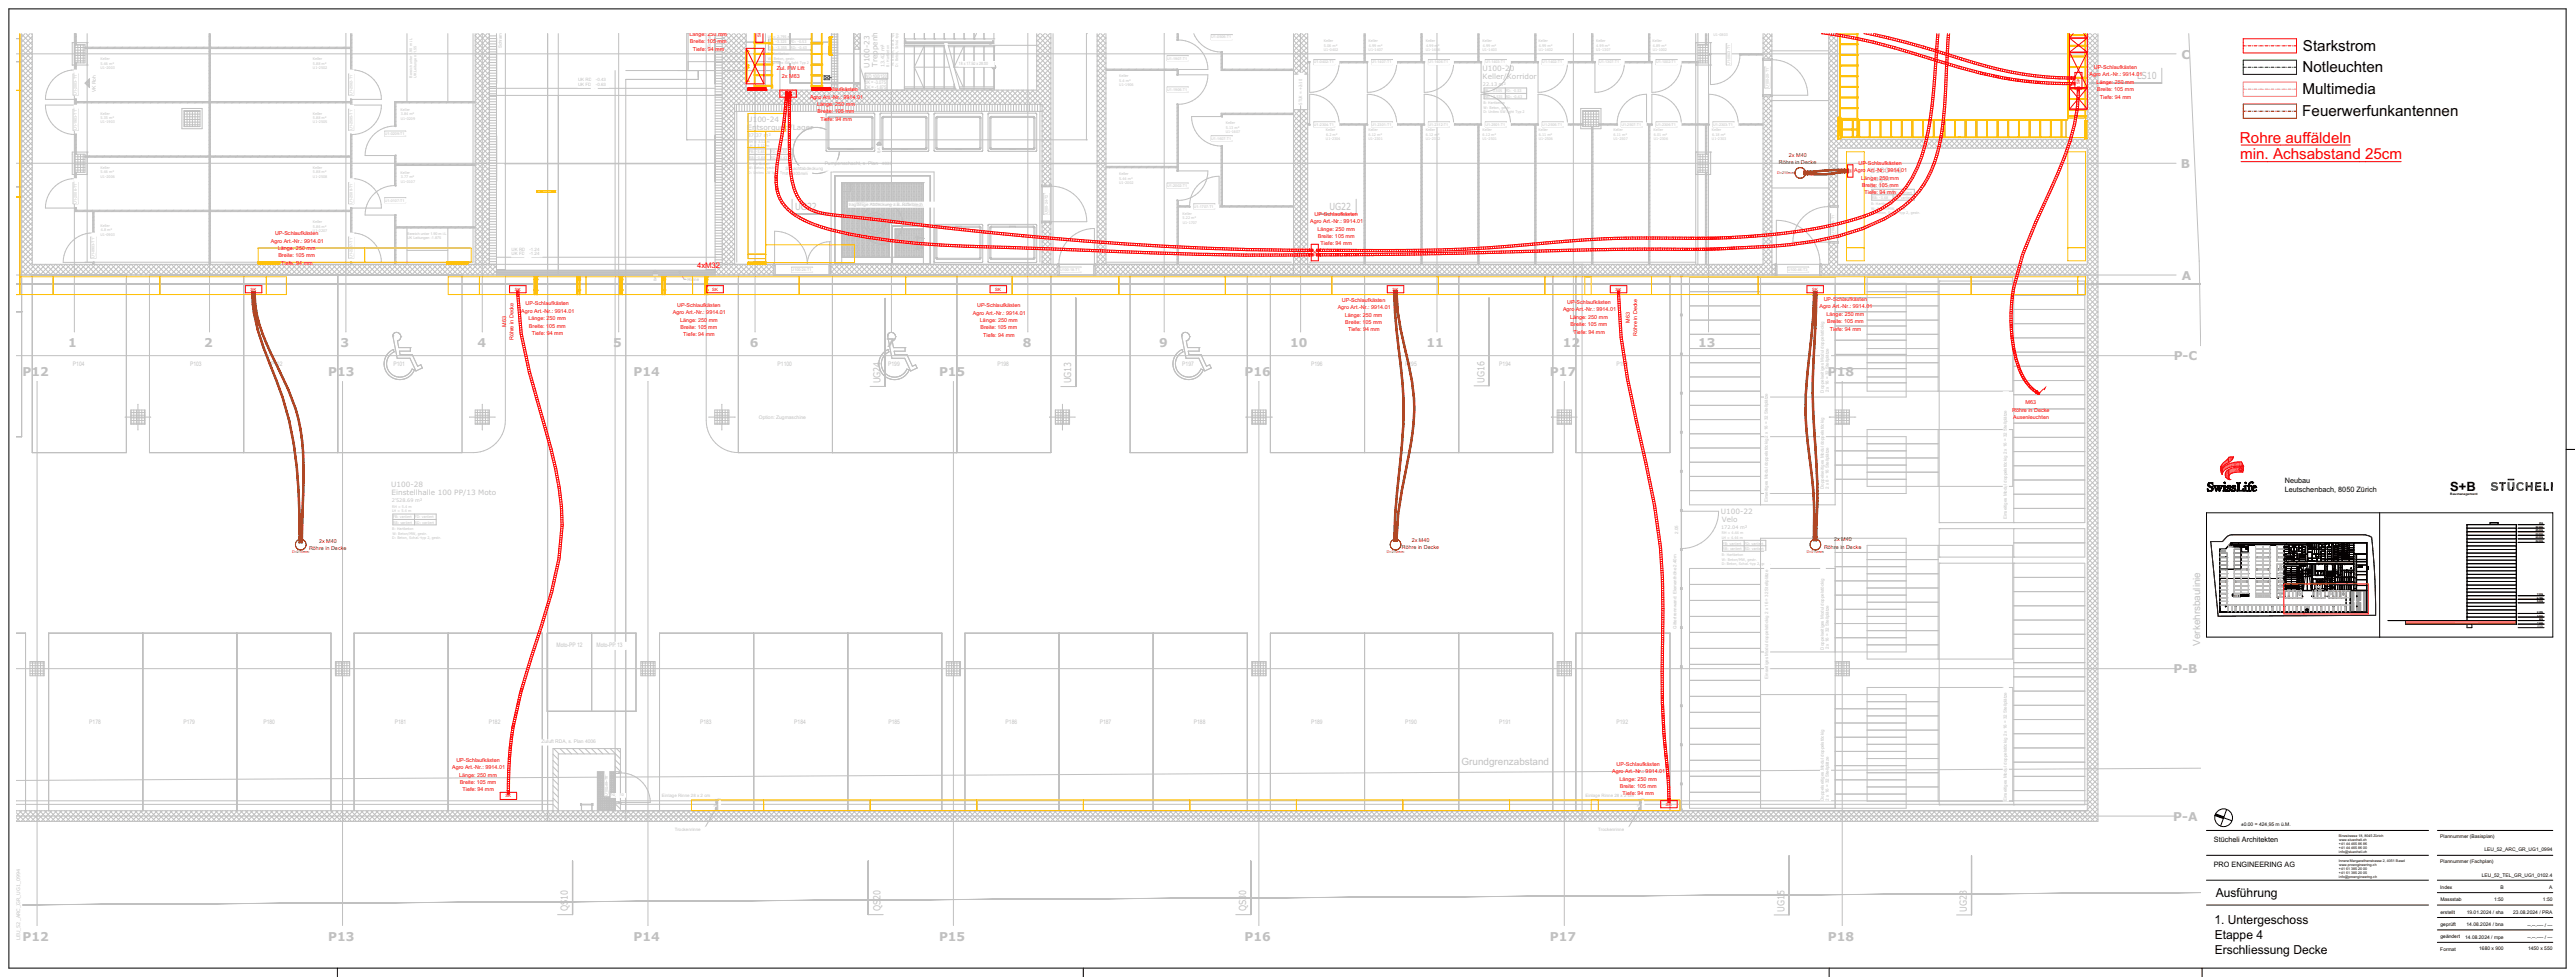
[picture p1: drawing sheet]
<svg xmlns="http://www.w3.org/2000/svg" width="1450mm" height="550mm" viewBox="0 0 1450 550" stroke-linecap="round" stroke-linejoin="round" font-family="sans-serif">
<defs><g id="words">
<g font-size="8.5">
<text x="1297" y="29">Starkstrom</text>
<text x="1297" y="41">Notleuchten</text>
<text x="1297" y="53">Multimedia</text>
<text x="1296" y="65">Feuerwerfunkantennen</text>
</g>
<g font-size="8.5" fill="#f00">
<text x="1261" y="80">Rohre auffäldeln</text>
<text x="1261" y="90">min. Achsabstand 25cm</text>
</g>
<text font-size="7.2" x="1380" y="277">S+B</text>
<g font-size="7">
<text x="1248" y="505">Ausführung</text>
<text x="1247" y="520">1. Untergeschoss</text>
<text x="1247" y="529">Etappe 4</text>
<text x="1247" y="537">Erschliessung Decke</text>
</g>
<g font-size="6.9" fill="#c0c0c0">
<text x="1228" y="33">C</text>
<text x="1228" y="95">B</text>
<text x="1229" y="158">A</text>
<text x="38" y="196">1</text>
<text x="115" y="196">2</text>
<text x="192" y="196">3</text>
<text x="269" y="196">4</text>
<text x="345" y="196">5</text>
<text x="422" y="196">6</text>
<text x="499" y="196">7</text>
<text x="576" y="196">8</text>
<text x="653" y="196">9</text>
<text x="727" y="196">10</text>
<text x="803" y="196">11</text>
<text x="880" y="196">12</text>
<text x="956" y="196">13</text>
<text x="1224" y="203">P-C</text>
<text x="13" y="212">P12</text>
<text x="185" y="212">P13</text>
<text x="357" y="212">P14</text>
<text x="529" y="212">P15</text>
<text x="701" y="212">P16</text>
<text x="873" y="212">P17</text>
<text x="1029" y="212">P18</text>
<text x="1224" y="379">P-B</text>
<text x="1224" y="462">P-A</text>
<text x="13" y="530">P12</text>
<text x="185" y="530">P13</text>
<text x="357" y="530">P14</text>
<text x="529" y="530">P15</text>
<text x="701" y="530">P16</text>
<text x="873" y="530">P17</text>
<text x="1029" y="530">P18</text>
</g>
<g font-size="5.6" fill="#c0c0c0">
<text x="1239" y="364" transform="rotate(-90 1239 364)">Verkehrsbaulinie</text>
<text x="823" y="431">Grundgrenzabstand</text>
</g>
<g font-size="5.5" fill="#c0c0c0">
<text x="1203" y="44">LS10</text>
<text x="448" y="118">UG22</text>
<text x="749" y="118">UG22</text>
<text x="496" y="216" transform="rotate(-90 496 216)">UG24</text>
<text x="603" y="216" transform="rotate(-90 603 216)">UG13</text>
<text x="836" y="215" transform="rotate(-90 836 215)">UG16</text>
<text x="320" y="513" transform="rotate(-90 320 513)">QS10</text>
<text x="496" y="513" transform="rotate(-90 496 513)">QS20</text>
<text x="702" y="513" transform="rotate(-90 702 513)">QS30</text>
<text x="1005" y="513" transform="rotate(-90 1005 513)">UG15</text>
<text x="1108" y="513" transform="rotate(-90 1108 513)">UG23</text>
</g>
<text font-size="4.4" fill="#f00" x="393" y="151">4xM32</text>
<g font-size="4.2">
<text x="1287" y="272">Neubau</text>
<text x="1287" y="277">Leutschenbach, 8050 Zürich</text>
<text x="1247" y="474">Stücheli Architekten</text>
<text x="1247" y="488">PRO ENGINEERING AG</text>
</g>
<g font-size="4.1" fill="#c0c0c0">
<text x="490" y="38" transform="rotate(-90 490 38)">U100-23</text>
<text x="494" y="38" transform="rotate(-90 494 38)">Treppenhaus</text>
<text x="835" y="40">U100-20</text>
<text x="835" y="45">Keller/Korridor</text>
<text x="421" y="69">U100-24</text>
<text x="421" y="73">Entsorgung/Lager</text>
<text x="1053" y="97">U100-48</text>
<text x="1053" y="102">Lager</text>
<text x="220" y="274">U100-28</text>
<text x="220" y="279">Einstellhalle 100 PP/13 Moto</text>
<text x="969" y="289">U100-22</text>
<text x="970" y="294">Velo</text>
</g>
<g font-size="3.5" fill="#c0c0c0">
<text x="41" y="206">P104</text>
<text x="107" y="206">P103</text>
<text x="153" y="206">P102</text>
<text x="222" y="206">P101</text>
<text x="500" y="206">P199</text>
<text x="562" y="206">P198</text>
<text x="666" y="206">P197</text>
<text x="738" y="206">P196</text>
<text x="791" y="206">P195</text>
<text x="844" y="206">P194</text>
<text x="910" y="206">P193</text>
<text x="313" y="364">Moto-PP 12</text>
<text x="336" y="364">Moto-PP 13</text>
<text x="50" y="408">P178</text>
<text x="148" y="408">P180</text>
<text x="222" y="408">P181</text>
<text x="275" y="408">P182</text>
<text x="394" y="408">P183</text>
<text x="447" y="408">P184</text>
<text x="500" y="408">P185</text>
<text x="619" y="408">P187</text>
<text x="672" y="408">P188</text>
<text x="738" y="408">P189</text>
<text x="791" y="408">P190</text>
<text x="844" y="408">P191</text>
<text x="910" y="408">P192</text>
</g>
<g font-size="3.1" fill="#f00">
<text x="388" y="20">Länge:</text>
<text x="398" y="20">250</text>
<text x="404" y="20">mm</text>
<text x="389" y="24">Breite:</text>
<text x="390" y="28">Tiefe:</text>
<text x="398" y="24">105</text>
<text x="399" y="28">94</text>
<text x="403" y="28">mm</text>
<text x="404" y="24">mm</text>
<text x="437" y="40">Zul. FW Lift</text>
<text x="1179" y="39">UP-Schlaufkästen</text>
<text x="440" y="44">2x M63</text>
<text x="1177" y="43">Agro Art.-Nr.: 9914.01</text>
<text x="1181" y="47">Länge: 250 mm</text>
<text x="459" y="51">UP-Schlaufkästen</text>
<text x="1181" y="51">Breite: 105 mm</text>
<text x="456" y="55">Agro Art.-Nr.: 9914.01</text>
<text x="460" y="60">Länge:</text>
<text x="470" y="60">250</text>
<text x="476" y="60">mm</text>
<text x="1182" y="56">Tiefe: 94 mm</text>
<text x="460" y="64">Breite: 105 mm</text>
<text x="462" y="68">Tiefe: 94 mm</text>
<text x="1047" y="93">UP-Schlaufkästen</text>
<text x="1044" y="97">Agro</text>
<text x="1048" y="101">Länge: 250 mm</text>
<text x="1051" y="97">Art.-Nr.: 9914.01</text>
<text x="1048" y="105">Breite: 105 mm</text>
<text x="1050" y="109">Tiefe: 94 mm</text>
<text x="738" y="126">Agro Art.-Nr.: 9914.01</text>
<text x="740" y="122">UP-Schlaufkästen</text>
<text x="742" y="130">Länge: 250 mm</text>
<text x="152" y="137">Agro Art.-Nr.: 9914.01</text>
<text x="155" y="132">UP-Schlaufkästen</text>
<text x="742" y="134">Breite: 105 mm</text>
<text x="156" y="141">Länge: 250 mm</text>
<text x="744" y="138">Tiefe: 94 mm</text>
<text x="157" y="145">Breite: 105 mm</text>
<text x="158" y="149">Tiefe: 94 mm</text>
<text x="296" y="172">UP-Schlaufkästen</text>
<text x="381" y="173">UP-Schlaufkästen</text>
<text x="550" y="173">UP-Schlaufkästen</text>
<text x="753" y="174">Agro Art.-Nr.: 9914.01</text>
<text x="756" y="170">UP-Schlaufkästen</text>
<text x="883" y="171">UP-Schlaufkästen</text>
<text x="1025" y="174">Agro Art.-Nr.: 9914.01</text>
<text x="1027" y="170">UP-Schlaufkästen</text>
<text x="294" y="176">Agro Art.-Nr.: 9914.01</text>
<text x="379" y="177">Agro Art.-Nr.:</text>
<text x="398" y="177">9914.01</text>
<text x="548" y="177">Agro Art.-Nr.: 9914.01</text>
<text x="757" y="178">Länge: 250 mm</text>
<text x="880" y="175">Agro</text>
<text x="884" y="180">Länge: 250 mm</text>
<text x="887" y="175">Art.-Nr.: 9914.01</text>
<text x="1029" y="178">Länge: 250 mm</text>
<text x="285" y="184" transform="rotate(-90 285 184)">M63</text>
<text x="298" y="180">Länge: 250 mm</text>
<text x="298" y="184">Breite: 105 mm</text>
<text x="383" y="181">Länge: 250</text>
<text x="383" y="185">Breite: 105</text>
<text x="399" y="185">mm</text>
<text x="399" y="181">mm</text>
<text x="552" y="181">Länge: 250 mm</text>
<text x="552" y="185">Breite: 105 mm</text>
<text x="758" y="182">Breite: 105 mm</text>
<text x="884" y="184">Breite: 105 mm</text>
<text x="918" y="182" transform="rotate(-90 918 182)">M63</text>
<text x="1029" y="182">Breite: 105 mm</text>
<text x="289" y="192" transform="rotate(-90 289 192)">Röhre in Decke</text>
<text x="299" y="189">Tiefe: 94 mm</text>
<text x="385" y="189">Tiefe: 94 mm</text>
<text x="554" y="190">Tiefe: 94 mm</text>
<text x="759" y="186">Tiefe: 94 mm</text>
<text x="886" y="188">Tiefe: 94 mm</text>
<text x="922" y="189" transform="rotate(-90 922 189)">Röhre in Decke</text>
<text x="1030" y="186">Tiefe: 94 mm</text>
<text x="1141" y="228">M63</text>
<text x="1133" y="232">Röhre in Decke</text>
<text x="1134" y="236">Ausenleuchten</text>
<text x="257" y="429">UP-Schlaufkästen</text>
<text x="910" y="431">UP-Schlaufkästen</text>
<text x="255" y="433">Agro Art.-Nr.: 9914.01</text>
<text x="259" y="437">Länge: 250 mm</text>
<text x="908" y="435">Agro Art.-Nr.: 9914.01</text>
<text x="259" y="441">Breite: 105 mm</text>
<text x="912" y="440">Länge: 250 mm</text>
<text x="912" y="444">Breite: 105 mm</text>
<text x="260" y="446">Tiefe: 94 mm</text>
<text x="914" y="448">Tiefe: 94</text>
<text x="926" y="448">mm</text>
</g>
<g font-size="3.1" fill="#930">
<text x="1007" y="88">2x M40</text>
<text x="1002" y="92">Röhre in Decke</text>
<text x="180" y="305">2x M40</text>
<text x="795" y="305">2x M40</text>
<text x="1033" y="305">2x M40</text>
<text x="174" y="310">Röhre in Decke</text>
<text x="789" y="309">Röhre in Decke</text>
<text x="1027" y="309">Röhre in Decke</text>
</g>
<g font-size="2.8" fill="#c0c0c0">
<text x="487" y="47">UK = -3.075</text>
<text x="487" y="44">WD 100/120</text>
<text x="487" y="50">OK = -1.875</text>
<text x="464" y="93">Pumpenschacht, s. Plan</text>
<text x="427" y="236">Option: Zugmaschine</text>
<text x="305" y="418">Zuluft RDA, s. Plan 4006</text>
</g>
<g font-size="2.8">
<text x="1262" y="465">±0.00 = 424,95 m ü.M.</text>
<text x="1374" y="472">Plannummer (Basisplan)</text>
<text x="1399" y="479">LEU_52_ARC_GR_UG1_0994</text>
<text x="1374" y="486">Plannummer (Fachplan)</text>
<text x="1397" y="494">LEU_52_TEL_GR_UG1_0102.4</text>
<text x="1374" y="500">Index</text>
<text x="1408" y="500">B</text>
<text x="1435" y="500">A</text>
<text x="1374" y="507">Massstab</text>
<text x="1404" y="507">1:50</text>
<text x="1432" y="507">1:50</text>
<text x="1374" y="514">erstellt</text>
<text x="1389" y="515">19.01.2024 / sha</text>
<text x="1415" y="515">23.08.2024 / PRA</text>
<text x="1374" y="521">geprüft</text>
<text x="1389" y="522">14.08.2024 / bna</text>
<text x="1423" y="522">--.--.---- / ---</text>
<text x="1374" y="528">geändert</text>
<text x="1388" y="529">14.08.2024 / mpe</text>
<text x="1423" y="529">--.--.---- / ---</text>
<text x="1374" y="535">Format</text>
<text x="1396" y="535">1680 x 900</text>
<text x="1424" y="535">1450 x 550</text>
</g>
<g font-size="2.7" fill="#c0c0c0">
<text x="498" y="38" transform="rotate(-90 498 38)">13.42 m²</text>
<text x="835" y="49">22.13 m²</text>
<text x="421" y="77">37.37 m²</text>
<text x="1053" y="106">22.99 m²</text>
<text x="221" y="283">2'528.69 m²</text>
<text x="969" y="298">172.04 m²</text>
</g>
<text font-size="2.6" fill="#c0c0c0" x="442" y="99">⌀</text>
<g font-size="2.5" fill="#f00">
<text x="429" y="21" transform="rotate(-90 429 21)">SK</text>
<text x="1171" y="47" transform="rotate(-90 1171 47)">SK</text>
<text x="442" y="54">SK</text>
<text x="741" y="144" transform="rotate(-90 741 144)">SK</text>
<text x="141" y="164">SK</text>
<text x="290" y="164">SK</text>
<text x="401" y="164">SK</text>
<text x="560" y="164">SK</text>
<text x="784" y="164">SK</text>
<text x="910" y="164">SK</text>
<text x="1020" y="164">SK</text>
<text x="285" y="449">SK</text>
<text x="938" y="454">SK</text>
</g>
<g font-size="2.5" fill="#c0c0c0">
<text x="283" y="27" transform="rotate(-90 283 27)">Schrammbord h=10cm</text>
<text x="400" y="27" transform="rotate(-90 400 27)">Schrammbord h=10cm</text>
<text x="540" y="37">18 x 17.50 x 28.00</text>
<text x="733" y="59" transform="rotate(-90 733 59)">STUK = +2.10</text>
<text x="442" y="95">Schachtabdeckung</text>
<text x="497" y="93">4033</text>
<text x="445" y="99">1300mm</text>
<text x="478" y="116">tragfähige Abdeckung z.B. Riffelblech</text>
<text x="288" y="141">UK RD</text>
<text x="288" y="144">UK FD</text>
<text x="387" y="158">Rinne</text>
<text x="1027" y="221" transform="rotate(-90 1027 221)">Doppelseitiges Modul doppelstöckig</text>
<text x="1030" y="221" transform="rotate(-90 1030 221)">2 x 16 = 32 Stellplätze</text>
<text x="1027" y="275" transform="rotate(-90 1027 275)">Doppelseitiges Modul doppelstöckig</text>
<text x="996" y="283" transform="rotate(-90 996 283)">Einseitiges Modul doppelstöckig 2 x 16 = 32 Stellplätze</text>
<text x="1130" y="292" transform="rotate(-90 1130 292)">Einseitiges Modul doppelstöckig 2 x 16 = 32 Stellplätze</text>
<text x="1027" y="366" transform="rotate(-90 1027 366)">Doppelseitiges Modul doppelstöckig</text>
<text x="996" y="382" transform="rotate(-90 996 382)">Einseitiges Modul doppelstöckig 2 x 16 = 32 Stellplätze</text>
<text x="373" y="449">Einlage Rinne 28 x 2 cm</text>
<text x="893" y="449">Einlage Rinne 28 x 2 cm</text>
<text x="1027" y="451" transform="rotate(-90 1027 451)">Doppelseitiges Modul doppelstöckig</text>
<text x="1130" y="451" transform="rotate(-90 1130 451)">Einseitiges Modul doppelstöckig 2 x 16 = 32 Stellplätze</text>
</g>
<g font-size="2.1" fill="#c0c0c0">
<text x="432" y="21">LH = 2.795 m</text>
<text x="682" y="22">U1-0506-T1</text>
<text x="433" y="24">FB: -3.325</text>
<text x="433" y="28">RB: -3.355</text>
<text x="445" y="24">FD: -0.53</text>
<text x="445" y="28">RD: -0.43</text>
<text x="803" y="29">U1-1406</text>
<text x="803" y="26">4.99 m²</text>
<text x="432" y="31">B: Hartbeton</text>
<text x="432" y="34">W: Beton, gestr.</text>
<text x="657" y="33">U1-1907-T1</text>
<text x="740" y="36">U1-0402-T1</text>
<text x="772" y="36">U1-1407-T1</text>
<text x="804" y="36">U1-1406-T1</text>
<text x="836" y="36">U1-1403-T1</text>
<text x="868" y="36">U1-1402-T1</text>
<text x="901" y="36">U1-1307-T1</text>
<text x="933" y="36">U1-1002-T1</text>
<text x="432" y="36">D: Unitex SW light Typ 2</text>
<text x="501" y="38" transform="rotate(-90 501 38)">B: Hartbeton</text>
<text x="503" y="37" transform="rotate(-90 503 37)">W: Beton, Schal.-typ 2, lasiert</text>
<text x="506" y="38" transform="rotate(-90 506 38)">D: Beton, Schal.-typ 2, transp. lasiert</text>
<text x="974" y="36" transform="rotate(-90 974 36)">U1-0803-T1</text>
<text x="232" y="44" transform="rotate(-90 232 44)">Bereich unter 1.90 m i.L</text>
<text x="234" y="44" transform="rotate(-90 234 44)">UK Leitungen -1.55</text>
<text x="199" y="53" transform="rotate(-90 199 53)">U1-2502-T1</text>
<text x="836" y="52">FB: -3.505</text>
<text x="848" y="52">FD: -0.53</text>
<text x="996" y="50" transform="rotate(-90 996 50)">U100-20-T1</text>
<text x="835" y="59">B: Hartbeton</text>
<text x="836" y="55">RB: -3.535</text>
<text x="848" y="55">RD: -0.43</text>
<text x="835" y="64">D: Unitex SW light Typ 2</text>
<text x="835" y="61">W: Beton, gestr.</text>
<text x="740" y="71">U1-2304-T1</text>
<text x="772" y="71">U1-2301-T1</text>
<text x="804" y="71">U1-2312-T1</text>
<text x="836" y="71">U1-2501-T1</text>
<text x="868" y="71">U1-2506-T1</text>
<text x="913" y="71">U1-2507-T1</text>
<text x="933" y="71">U1-2306-T1</text>
<text x="965" y="71">U1-2303-T1</text>
<text x="43" y="73" transform="rotate(-90 43 73)">U1-1903-T1</text>
<text x="199" y="73" transform="rotate(-90 199 73)">U1-2505-T1</text>
<text x="217" y="76">U1-0209-T1</text>
<text x="803" y="76">6.12 m²</text>
<text x="421" y="80">RH = 3.12 m</text>
<text x="421" y="83">LH = 3.12 m</text>
<text x="682" y="79">U1-1607-T1</text>
<text x="803" y="79">U1-2312</text>
<text x="422" y="86">FB: -3.65</text>
<text x="422" y="89">RB: -3.68</text>
<text x="434" y="86">FD: -0.53</text>
<text x="434" y="89">RD: -0.43</text>
<text x="421" y="93">B: Hartbeton</text>
<text x="421" y="95">W: Beton, gestr.</text>
<text x="421" y="98">D: Unitex SW light Typ 2</text>
<text x="217" y="113">U1-0107-T1</text>
<text x="1054" y="109">FB: -3.65</text>
<text x="1054" y="112">RB: -3.68</text>
<text x="1066" y="109">FD: variiert</text>
<text x="1066" y="112">RD: variiert</text>
<text x="43" y="115" transform="rotate(-90 43 115)">U1-2006-T1</text>
<text x="199" y="115" transform="rotate(-90 199 115)">U1-2508-T1</text>
<text x="672" y="117">U1-1707-T1</text>
<text x="1054" y="116">B: Hartbeton</text>
<text x="1054" y="118">W: Beton/MW, gestr.</text>
<text x="590" y="121" transform="rotate(-90 590 121)">U100-24-T2</text>
<text x="1054" y="121">D: Beton, Schal.-typ 2, gestr.</text>
<text x="176" y="131">U1-2207</text>
<text x="229" y="135">UK Leitungen -1.875</text>
<text x="229" y="132">Bereich unter 1.90 m i.L</text>
<text x="1033" y="132" transform="rotate(-90 1033 132)">U100-48-T1</text>
<text x="53" y="145" transform="rotate(-90 53 145)">U1-0903-T1</text>
<text x="199" y="145" transform="rotate(-90 199 145)">U1-2207-T1</text>
<text x="446" y="153">U100-24-T1</text>
<text x="597" y="152">U100-18-T1</text>
<text x="1007" y="152">U100-46-T3</text>
<text x="370" y="158" transform="rotate(-90 370 158)">BA</text>
<text x="221" y="292">FB: variiert</text>
<text x="234" y="292">FD: variiert</text>
<text x="221" y="295">RB: variiert</text>
<text x="234" y="295">RD: variiert</text>
<text x="970" y="307">FB: variiert</text>
<text x="970" y="310">RB: variiert</text>
<text x="982" y="307">FD: variiert</text>
<text x="982" y="310">RD: variiert</text>
<text x="970" y="318">D: Beton, Schal.-typ 2, gestr.</text>
<text x="342" y="448" transform="rotate(-90 342 448)">U100-40-T6</text>
<text x="344" y="448">10</text>
<text x="349" y="448">10</text>
<text x="403" y="455" transform="rotate(-90 403 455)">3</text>
<text x="406" y="450" transform="rotate(-90 406 450)">2</text>
<text x="923" y="455" transform="rotate(-90 923 455)">3</text>
<text x="926" y="450" transform="rotate(-90 926 450)">2</text>
</g>
<g font-size="2.1" fill="#930">
<text x="1001" y="98">D=210mm</text>
<text x="165" y="311">D=210mm</text>
<text x="781" y="311">D=210mm</text>
<text x="1017" y="311">D=210mm</text>
</g>
<g font-size="2">
<text x="1317" y="471">Binzstrasse 18, 8045 Zürich</text>
<text x="1317" y="473">www.stuecheli.ch</text>
<text x="1317" y="478">+41 44 465 86 00</text>
<text x="1317" y="476">+41 44 465 86 86</text>
<text x="1317" y="485">Innere Margarethenstrasse 2, 4051 Basel</text>
<text x="1317" y="480">info@stuecheli.ch</text>
<text x="1317" y="490">+41 61 385 20 00</text>
<text x="1317" y="487">www.proengineering.ch</text>
<text x="1317" y="494">info@proengineering.ch</text>
<text x="1317" y="492">+41 61 385 20 05</text>
</g>
<text font-size="1.8" fill="#f00" x="1043" y="98" transform="rotate(-90 1043 98)">SK</text>
<text font-size="1.8" x="1380" y="279">Baumanagement</text>
<g font-size="1.4">
<text x="1428" y="299">25.OG</text>
<text x="1428" y="297">26.OG</text>
<text x="1430" y="295">DA</text>
<text x="1428" y="301">24.OG</text>
<text x="1428" y="303">23.OG</text>
<text x="1428" y="305">22.OG</text>
<text x="1429" y="335">7.OG</text>
<text x="1429" y="339">5.OG</text>
<text x="1429" y="337">6.OG</text>
<text x="1429" y="347">1.OG</text>
<text x="1429" y="345">2.OG</text>
<text x="1429" y="351">1.UG</text>
<text x="1429" y="353">2.UG</text>
<text x="1430" y="349">EG</text>
</g>
</g></defs>
<g fill="none" stroke="#c0c0c0" stroke-width=".56">
<path d="M12 19v227h-3M12 19l6 6M14 19l-2 2M15 19l3 3M17 19l-5 5M17 19l1 1M18 19v130h250v-130M42 19v6h1M43 19h-1M43 19v6M43 19h.1M118 19v130"/>
<path d="M197 19v8M198 19v21l-1-13h-149M198 19v20M269 19l-1 1M269 19l7 6M271 19l-3 4M272 19l4 3M274 19l-6 7M275 19l1 1M276 19v130h4M280 19v136M403 19v136"/>
<path d="M407 19v130M407 19v1M408 19l12 12M410 19l-3 3M411 19l9 9M413 19l-6 6M413 19l7 7M416 19l-9 9M416 19l4 4M419 19l-12 12M419 19l1 1M468 19h4"/>
<path d="M468 19v32M470 19v32M471 19v32M481 19v32M481 19h.1M481 19l3 3M484 19l-3 3M484 19h.1M484 19v32M509 19v32M515 19v3M520 19v3"/>
<path d="M526 19v3M532 19v3M537 19v3M543 19v3M548 19v3M550 19l-2 3M550 19h.1M554 19v3M560 19v3M584 20l8 8M584 19v32h-116M585 19l-1 2"/>
<path d="M586 19l6 6M588 19l-4 4M589 19l3 3M591 19l-7 7M592 19v130M728 20l8 8M728 19v23h8M730 19l-2 1M730 19l6 6M733 19l-5 4M733 19l3 3M735 19l-7 7"/>
<path d="M736 19h.1M736 19v136M768 19v16M768 19v16l1-16M769 20h-1M800 19v16M800 19v16l1-16M801 19h-1M832 19v16M833 19v16v-16M833 19l-1 1M864 19v16"/>
<path d="M865 19v16v-16M865 20h-1M896 19v16M897 19v16v-16M928 19v16M929 19v16v-16M929 19l-1 1M993 19v130h-257M993 19l5 4M996 19l-3 3M996 19l2 2M998 20l-5 5"/>
<path d="M998 19v136M1175 20l6 6M1175 19v59M1177 19l-2 1M1177 19l4 4M1179 19l-4 4M1180 19l1 1M1181 20l-6 6M1181 19v443h-1172l6-6M9 35h3M12 39l6 6M12 36l6 6"/>
<path d="M12 33l6 6M12 31l6 6M12 28l6 6M12 25l6 6M12 22l6 6M18 21l-6 6M18 23l-6 6M18 26l-6 6M18 29l-6 6M18 32l-6 6M18 35l-6 6M18 37l-6 6"/>
<path d="M42 25h6v10h-6zM42 28h6M42 30h6M42 31h6M42 33h6M42 34h6M42 35v4M42 39h1M42 39a17 17 0 0 0-16 17h17M42 25v10M43 35v5v-5l-1 1M43 37l-1 1"/>
<path d="M43 20l-1 1M43 23h-1M44 25v10M45 25v10M47 25v10M48 27h149M48 27h-6M52 27h-1M57 27h-2M61 27h-2M65 27h-2M69 27h-2"/>
<path d="M73 27h-1M77 27h-1M82 27h-2M86 27h-2M90 27h-2M94 27h-2M98 27h-1M102 27h-1M107 27h-2M111 27h-2M115 27h-2M118 37h.1"/>
<path d="M118 33h.1M118 29h.1M118 24v1M118 20v1M118 39v1M118 35v1M118 31h.1M118 23h.1M119 27h-2M123 27h-1M127 27h-1M132 27h-2"/>
<path d="M136 27h-2M140 27h-2M144 27h-2M148 27h-1M152 27h-1M157 27h-2M161 27h-2M165 27h-2M169 27h-2M173 27h-1M177 27h-1M181 27h-1"/>
<path d="M186 27h-2M190 27h-2M194 27h-2M197 27h.1M197 39h1M198 39h.1M198 39a17 17 0 0 1 17 17h-18M198 35h-1M198 31h-1M198 27h-1M198 22l-1 1M198 37h-1"/>
<path d="M198 33h-1M198 28l-1 1M198 24h-1M198 20h-1M268 26l8 8h4M268 40l8 8M268 23l8 8M268 20l8 8M276 28h4M276 21l-8 8 8 8M276 23l-8 8 8 8M276 29l-8 8 8 8"/>
<path d="M276 32l-8 8M276 35l-8 8M276 37l-8 8M276 38h4M276 35h4M276 32h4M276 29h4M276 23h4M276 20h4M276 40h4M276 22h4M276 25h4"/>
<path d="M276 31h4M276 37h4M280 26h-4l-8 8 8 8M403 29h4l13 14M403 40h4M403 38h4M403 37h4M403 35h4M403 32h4M403 31h4M403 28h4M403 26h4l13 14"/>
<path d="M403 25h4M403 23h4M403 22h4M403 20h4M407 38l21 21M407 35l13 13M407 32l13 13M407 21l13 13-13 14M407 23l13 14M420 40l-13 13M420 20l-13 14h-4M420 23l-13 13"/>
<path d="M420 26l-13 13M420 29l-13 13M420 31l-13 14M420 37l-13 14M468 21h4M468 22h4M468 24h4M468 25h4M468 27h4M468 28h4M468 30h4M468 31h4"/>
<path d="M468 33h4M468 34h4M468 36h4M468 37h4M468 39h4M481 27l1 1M481 24l3 4M481 21l3 4M481 28h3M484 21l-3 4M484 24l-3 3M484 27l-1 1"/>
<path d="M509 22h.1M509 26h22M509 22h51M515 22h.1M515 26v24M515 38h20M520 22h.1M520 26v24l-5-12zM526 22h.1M526 26v24M531 26h.1M531 26l7 24"/>
<path d="M532 22h.1M532 26v24M534 26l6 23M537 22h.1M537 38h.1M537 26h.1M537 26v12M537 38h23M537 38l5 11M543 26l-6 12M543 22h.1M543 26h.1"/>
<path d="M543 26v23M548 22h.1M548 26h.1M548 26v23M554 22h.1M554 26h.1M554 26v23M560 22h.1M560 26h.1M560 26h24M560 26v23M560 26v25"/>
<path d="M584 39l8 8M584 37l8 7M584 34l8 8M584 31l8 8M584 28l8 8M584 25l8 8M584 22l8 8M592 21l-8 8M592 24l-8 8M592 27l-8 8M592 30l-8 8M592 32l-8 8"/>
<path d="M592 35l-8 8M592 38l-8 8M623 39h40h-40M623 40h40M627 39l-1 1M632 39l-2 1M636 39l-2 1M640 39l-2 1M644 39l-1 1M648 39l-1 1M652 39l-1 1M657 39l-2 1"/>
<path d="M661 39l-2 1M688 29v1M688 39h40M688 29v11M688 37v1M688 33v1M688 36h.1M688 31v1M688 39v-10v11h40M690 39l-2 1M694 39l-2 1M698 39l-1 1"/>
<path d="M702 39l-1 1M707 39l-2 1M711 39l-2 1M715 39l-2 1M719 39l-2 1M723 39l-1 1M727 39l-1 1M728 40l2 2M728 37l5 5M728 34l8 8M728 31l8 8M728 28l8 8"/>
<path d="M728 26l8 8M728 23l8 8M736 21l-8 8M736 24l-8 8M736 26l-8 8M736 29l-8 8M736 32l-8 8M736 35l-6 7M736 38l-4 4M769 31h-1M769 27h-1M769 22l-1 1"/>
<path d="M769 32l-1 1M769 28l-1 1M769 24h-1M801 23h-1M801 33l-1 1M801 29l-1 1M801 25h-1M801 21h-1M801 31l-1 1M801 27l-1 1M833 34h-1M833 30h-1"/>
<path d="M833 26h-1M833 22h-1M833 32h-1M833 28h-1M833 24h-1M865 31h-1M865 26l-1 1M865 22l-1 1M865 32l-1 1M865 28h-1M865 24h-1M866 35h.1"/>
<path d="M866 35v17a17 17 0 0 0 17-17M883 35h.1M897 33h-1M897 29h-1M897 24l-1 1M897 20l-1 1M897 31l-1 1M897 27h-1M897 23h-1M898 35h.1M898 35v17a17 17 0 0 0 17-17M915 35h.1"/>
<path d="M929 28h-1M929 34h-1M929 30h-1M929 25l-1 1M929 21l-1 1M929 32h-1M929 23l-1 1M930 35h.1M930 35v17a17 17 0 0 0 17-17M947 35h.1M956 25h6v10h-6zM956 27h6"/>
<path d="M956 28h6M956 30h6M956 31h6M956 33h6M956 34h6M957 25v10M959 25v10M960 25v10M962 25v10M962 31h1M962 30h1v1h-1M980 31h13"/>
<path d="M982 30l-1 1M986 30l-1 1M990 30l-1 1M993 34h4M993 33h.1M993 30l3 3M993 27l5 5M993 24l5 5M993 21l5 5M993 33h5M998 22l-5 5M998 25l-5 5h-13v1h13"/>
<path d="M998 28l-5 5v1h5M998 31l-2 2M998 33v1M998 29h32M998 34a20 20 0 0 1 20 20l-25-1v1M1175 40l6 6M1175 37l6 6M1175 28l6 6M1175 26l6 6M1175 23l6 6M1181 23l-6 6M1181 25l-6 6 6 6"/>
<path d="M1181 28l-6 6 6 6M1181 31l-6 6M1181 34l-6 6M1181 37l-6 6M1181 40l-6 6M12 59l6 6M12 56l6 6M12 53l6 6M12 50l6 6M12 48l6 6M12 45l6 6M12 42l6 6"/>
<path d="M18 40l-6 6M18 43l-6 6M18 46l-6 6M18 49l-6 6M18 52l-6 6M18 54l-6 6M18 57l-6 6M42 56v3M42 59h1M43 56v2h154l1-2v3l-1-1h-154v1zM43 59h-17a17 17 0 0 0 16 17M43 58l-1 1"/>
<path d="M43 56l-1 1M43 57h154M45 57l-2 1M49 57l-2 1M54 57l-3 1M56 58h.1M58 57l-2 1M62 57l-2 1M66 57l-2 1M70 57l-2 1M74 57l-2 1M78 57l-2 1"/>
<path d="M81 58h.1M83 57l-2 1M87 57l-2 1M91 57l-2 1M95 57l-2 1M99 57l-2 1M103 57l-2 1M106 58h-1M108 57l-2 1M112 57l-2 1M116 57l-2 1M118 45v1"/>
<path d="M118 54h.1M118 49v1M118 41v1M118 56h.1M118 52h.1M118 48h.1M118 43v1M118 45h.1M120 57l-2 1M124 57l-2 1M128 57l-2 1M131 58h-1"/>
<path d="M133 57l-2 1M137 57l-2 1M141 57l-2 1M145 57l-2 1M149 57l-2 1M151 58h.1M153 57l-1 1M158 57l-3 1M162 57l-2 1M166 57l-2 1M170 57l-2 1M174 57l-2 1"/>
<path d="M176 58h.1M178 57l-1 1M183 57l-3 1M187 57l-2 1M191 57l-2 1M195 57l-2 1M197 58h.1M197 59h1M197 56h.1M198 59h17a17 17 0 0 1-17 17M198 58h-1M198 56v3"/>
<path d="M222 57h46M223 58h45M224 57l-1 1M228 57l-2 1M233 57l-3 1M237 57l-2 1M241 57l-2 1M245 57l-2 1M247 58h.1M249 57l-2 1M253 57l-2 1M258 57l-3 1"/>
<path d="M262 57l-2 1M266 57l-2 1M268 60l8 8h4M268 46l8 8M268 43l8 8M276 54h4M276 59h4M276 40l-8 8 8 8M276 43l-8 8 8 8M276 46l-8 8 8 8M276 52l-8 8M276 54l-8 8"/>
<path d="M276 47h4M276 44h4M276 41h4M276 50h4M276 51h4M276 53h4M276 56h4M276 43h4M276 46h4M280 49h-4l-8 8 8 8h4M280 57h-4l-8 8M403 53h4"/>
<path d="M403 52h4M403 50h4M403 49h4M403 47h4M403 46h4M403 44h4M403 43h4M403 41h4M403 58h4M403 55h4M407 57l7 7M407 55l7 7"/>
<path d="M407 52l7 7M407 49l9 10M407 46l12 13M407 43l15 16M407 40l18 19M414 59h173v90M414 59v90M420 43l-13 13h-4M420 46l-13 13h-4M420 48l-13 14M421 51l-14 14M423 51l8 8"/>
<path d="M424 51l-8 8M425 51l8 8M426 51l-8 8M428 51l8 8M429 51l-8 8M431 51h26l-8 8M431 51l8 8M432 51l-8 8M434 51l8 8M435 51l-8 8M437 51l8 8M438 51l-8 8"/>
<path d="M440 51l8 8M441 51l-8 8M442 51l8 8M443 51l-8 8M445 51l8 8M446 51l-8 8M448 51l8 8M449 51l-8 8M451 51l8 8M452 51l-8 8M454 51l8 8M455 51l-8 8"/>
<path d="M457 51l8 8M459 51l8 8M460 51l-8 8M462 51l8 8M463 51l-8 8M465 51l8 8M466 51l-8 8M468 51l8 8M468 42h4M468 40h4M468 43h4M468 45h4"/>
<path d="M468 46h4M468 48h4M468 49h4M469 51l-8 8M471 51l8 8M472 51l-8 8M474 51l8 8M474 51l-8 8M476 51l8 8M477 51l-8 8M479 51l8 8M480 51l-8 8"/>
<path d="M481 51h.1M481 49l9 10M481 48h3M482 48l2 2M483 48l-2 2M484 49l-9 10M485 51l8 8M486 51l-8 8M488 51l8 8M489 51l-8 8M491 51l8 8M491 51l-8 8"/>
<path d="M493 51l8 8M494 51l-8 8M496 51l8 8M497 51l-8 8M499 51l8 8M500 51l-8 8M502 51l8 8M503 51l-8 8M505 51l8 8M506 51l-8 8M507 51l8 8M508 51l-8 8"/>
<path d="M509 50h29M510 51l8 8M511 51l-8 8M513 51l8 8M514 51l-8 8M516 51l8 8M517 51l-8 8M519 51l8 8M520 51l-8 8M522 51l8 8M523 51l-8 8M524 51l8 8"/>
<path d="M525 51l-8 8M527 51l8 8M528 51l-8 8M530 51l8 8M531 51l-8 8M533 51l8 8M534 51l-8 8M536 51l8 8M537 51l-8 8M537 47v3M538 50h.1M539 51l8 8"/>
<path d="M540 51l-8 8M540 50h20M541 51l8 8M542 51l-8 8M543 50h.1M544 51l8 8M545 51l-8 8M547 51l8 8M548 51l-8 8M548 50h.1M550 51l8 8M551 51l-8 8"/>
<path d="M553 51l8 8M554 51l-8 8M554 50h.1M555 50v1M556 51l8 8M556 51l-8 8M558 51l8 8M559 51l-8 8M561 51l8 8M562 51l-8 8M564 51l8 8M565 51l-8 8"/>
<path d="M567 51l8 8M568 51l-8 8M570 51l8 8M571 51l-8 8M573 51l8 8M573 51l-8 8M575 51l8 8M576 51l-8 8M578 51l8 8M579 51l-8 8M581 51l11 10M582 51l-8 8"/>
<path d="M584 51l8 8M584 48l8 8M584 45l8 8M584 42l8 8M587 59l5 5M592 41l-8 8M592 44l-15 15M592 47l-12 12M592 49l-10 10M592 52l-7 7M592 55l-5 5M592 58l-5 5"/>
<path d="M736 41l-1 1M993 54h5M993 58l5 5M993 55l5 5M994 54l-1 2M995 54l3 3M997 54l-4 4M997 54l1 1M998 56l-5 5M998 59l-5 5M998 57h32M998 54h.1"/>
<path d="M1175 60l6 6M1175 57l6 6M1175 51l6 6M1175 48l6 6M1175 45l6 6M1175 43l6 6M1181 42l-6 6M1181 45l-6 6M1181 48l-6 6 6 6M1181 51l-6 6M1181 54l-6 6M1181 57l-6 6"/>
<path d="M1181 59l-6 6M12 79l6 6M12 76l6 6M12 73l6 6M12 70l6 6M12 67l6 6M12 65l6 6M12 62l6 6M18 60l-6 6M18 63l-6 6M18 66l-6 6M18 69l-6 6"/>
<path d="M18 71l-6 6M18 74l-6 6M18 77l-6 6M18 80l-6 6M42 76v11M42 76h1M43 79h-1M43 77h-1M118 79h.1M118 74v1M118 70v1M118 66v1"/>
<path d="M118 62h.1M118 77h.1M118 73h.1M118 68v1M118 64v1M118 60v1M197 76h1M198 77h-1M198 78l-1 1M198 76v25M222 71h1zM222 71a17 17 0 0 0-16 17l17-1v1"/>
<path d="M268 80l8 8M268 65l8 8M268 63l8 8M276 62h4M276 60l-8 8 8 8M276 63l-8 8 8 8M276 66l-8 8 8 8M276 69l-8 8 8 8M276 71l-8 8M276 74l-8 8M276 77l-8 8M276 80l-8 8"/>
<path d="M276 71h4M276 60h4M276 63h4M276 66h4M276 69h4M276 72h4M276 74h4M276 75h4M276 77h4M276 78h4M276 80h4M403 77h4l7 7"/>
<path d="M403 62h4M403 71h4M403 76h4M403 64h4M403 79h4M403 74h4M403 73h4M403 70h4M403 68h4M403 67h4M403 65h4M403 61h4"/>
<path d="M407 74l7 7M407 72l7 7M407 69l7 7M407 66l7 7M407 63l7 7M407 60l7 7M414 61l-7 7M414 63l-7 7M414 66l-7 7M414 69l-7 7M414 72l-7 7M414 75l-7 7h-4"/>
<path d="M414 78l-7 7M465 73a13 13 0 0 0-18 8 13 13 0 0 0 10 17 13 13 0 0 0 16-13M587 79l5 5M587 76l5 5M587 73l5 5M587 71l5 5M587 68l5 5M587 65l5 5M587 62l5 5M592 61l-5 5M592 64l-5 5M592 66l-5 5"/>
<path d="M592 69l-5 5M592 72l-5 5M592 75l-5 5M592 78l-5 5M688 64h40M688 65h40M690 64l-1 1M694 64l-1 1M699 64l-2 1M703 64l-2 1M707 64l-2 1M711 64l-2 1"/>
<path d="M715 64l-1 1M719 64l-1 1M724 64l-2 1M728 64l-2 1M728 79l8 8M728 76l8 8M728 74l8 8M728 71l8 8M728 68l8 8M728 65l8 8M728 62l8 8M729 62l-1 1"/>
<path d="M731 62l5 5M732 62l-4 4M733 62l3 3M735 62l-7 6M736 62h-8v93M736 63l-8 8M736 66l-8 8M736 69l-8 8M736 72l-8 8M736 74l-8 8M736 77l-8 8M768 70v79"/>
<path d="M769 76l-1 1M769 72l-1 1M769 78l-1 1M769 74h-1M800 70v79M801 77l-1 1M801 79h-1M801 75h-1M801 71h-1M801 73h-1M832 70v79h1M833 78h-1"/>
<path d="M833 80h-1M833 76h-1M833 72h-1M833 74h-1M864 70v79M865 72l-1 1M865 76l-1 1M865 78h-1M865 74h-1M866 70h.1M883 70h.1M883 70a17 17 0 0 0-17-17v17"/>
<path d="M891 63h9M891 64h9M891 66h9M891 67h9M891 69h9M891 70h9M891 62h9v9h-9zM893 62v9M894 62v9M896 62v9M896 71v78M897 71v78"/>
<path d="M897 77h-1M897 79h-1M897 74l-1 1M897 73h-1M897 71v78l6 6M897 62v9M899 62v9M900 70h11M900 70h11h-11M903 70h-2M907 70h-2M910 70h-1"/>
<path d="M910 70h.1M911 70a17 17 0 0 1 16-17v17M911 70h.1M927 70h3M928 70h-1M929 72h-1M929 78h-1M929 73l-1 1M929 75l-1 1M929 80h-1M929 71h.1M929 70v79"/>
<path d="M930 70h.1M947 70h2M947 70h15M947 70a17 17 0 0 0-17-17v17M953 70h-2M957 70h-2M961 78h-1M961 76l-1 1M961 72h-1M961 74h-1M961 70v17M961 70h-2"/>
<path d="M979 70h14M979 70a17 17 0 0 0-17-17v17M979 70h.1M982 70h-2M986 70h-2M990 70h-2M993 78l5 5M993 75l5 5M993 72l5 5M993 69l5 5M993 66l5 5M993 64l5 5"/>
<path d="M993 61l5 5M993 70h-14h14M998 62l-5 5M998 65l-5 5M998 68l-5 5M998 70l-5 5M998 73l-5 5M998 76l-5 5M998 79l-5 5M1030 78l5 5M1032 78l-2 3 5 5M1033 78l2 2"/>
<path d="M1035 79l-5 5M1175 79l4 4M1175 77l6 6M1175 68l6 6M1175 65l6 6M1175 62l6 6M1181 62l-6 6M1181 65l-6 6 6 6M1181 68l-6 6 6 6M1181 71l-6 6M1181 74l-6 6M1181 76l-6 6"/>
<path d="M1181 79l-4 4M12 98l6 6M12 96l6 6M12 93l6 6M12 90l6 6M12 87l6 6M12 84l6 6M12 81l6 6M18 83l-6 6M18 86l-6 6M18 88l-6 6M18 91l-6 6"/>
<path d="M18 94l-6 6M18 97l-6 6M18 100l-6 6M42 88h155l1-13v26l-1-12h-149M42 90h6M42 91h6M42 93h6M42 94h6M42 96h6M42 87h6v10h-6zM42 97v4M42 87v10"/>
<path d="M43 87v-12v12M43 97v4v-4M43 100h-1M43 83l-1 1M43 98h-1M43 85l-1 1M43 81l-1 1M44 87v10M45 87v10M47 87v10M48 88h149M50 88l-1 1"/>
<path d="M50 88h.1M51 88h-1M55 88l-2 1M58 88v1M58 88h.1M59 88h-1M62 88v1M62 88h.1M63 88h-1M67 88l-1 1M67 88h.1M71 88l-1 1"/>
<path d="M71 88h.1M75 88l-1 1M75 88h.1M80 88l-2 1M84 88l-1 1M87 88v1M87 88h.1M88 88h-1M92 88l-1 1M92 88h.1M96 88l-1 1M96 88h.1"/>
<path d="M100 88l-1 1M100 88h.1M105 88l-2 1M108 88v1M108 88h.1M109 88h-1M112 88v1M112 88h.1M113 88h-1M117 88l-1 1M117 88h.1M118 99v1"/>
<path d="M118 95v1M118 91h.1M118 87h.1M118 83h.1M118 98h.1M118 93v1M118 89v1M118 85v1M118 81h.1M121 88l-1 1M121 88h.1M125 88l-1 1"/>
<path d="M125 88h.1M130 88l-2 1M133 88v1M133 88h.1M134 88h-1M138 88l-1 1M142 88l-1 1M146 88l-1 1M146 88h.1M150 88l-1 1M154 88l-1 1M154 88h.1"/>
<path d="M155 88h-1M158 88l-1 1M158 88h.1M159 88h-1M162 88v1M162 88h.1M163 88h-1M167 88l-1 1M167 88h-1M167 88h.1M171 88l-1 1M171 88h.1"/>
<path d="M175 88l-1 1M179 88l-1 1M179 88h.1M180 88h-1M183 88l-1 1M183 88h.1M184 88h-1M187 88v1M187 88h.1M188 88h-1M192 88l-1 1M192 88h-1"/>
<path d="M196 88l-1 1M196 88h.1M198 97l-1 1M198 93l-1 1M198 89h-1M198 85h-1M198 81h-1M198 99h-1M198 95h-1M198 91h-1M198 87h-1M198 82l-1 1"/>
<path d="M222 88h.1M223 93h45M225 92l-2 1M229 92l-2 1M233 92l-1 1M237 92l-1 1M241 92l-1 1M246 92l-2 1M250 92l-2 1M254 92l-2 1M258 92l-2 1M262 92l-1 1"/>
<path d="M266 92l-1 1M268 92h-45v1h45M268 99l8 8M268 88l8 8M268 85l8 8h4M268 82l8 8M276 86l-8 8 8 8M276 88l-8 8 8 8M276 91l-8 8M276 94l-8 8M276 97l-8 8M276 100l-8 8"/>
<path d="M276 87h4M276 81h4M276 84h4M276 86h4M276 89h4M276 90h4M276 92h4M276 95h4M276 96h4M276 98h4M276 99h4M280 83h-4l-8 8 8 8"/>
<path d="M403 100h4l7 7M403 88h4M403 92h4M403 98h4M403 97h4M403 95h4M403 94h4M403 91h4M403 89h4M403 86h4M403 85h4M403 83h4"/>
<path d="M403 80h4M407 97l7 7M407 94l7 7M407 91l7 7M407 89l7 7M407 86l7 7M407 83l7 7M407 80l7 7M414 80l-7 7M414 83l-7 7M414 86l-7 7M414 89l-7 7"/>
<path d="M414 92l-7 7M414 95l-7 7M414 97l-7 7M587 96l5 5M587 93l5 5M587 90l5 5M587 88l5 5M587 85l5 5M587 82l5 5M587 99l5 5M592 80l-5 5M592 83l-5 5"/>
<path d="M592 86l-5 5M592 89l-5 5M592 92l-5 5M592 95l-5 5M592 97l-5 5M592 92h26M728 99l8 8M728 96l8 8M728 93l8 8M728 91l8 8M728 88l8 8M728 85l8 8"/>
<path d="M728 82l8 8M736 80l-8 8M736 83l-8 8M736 86l-8 8M736 89l-8 8M736 91l-8 8M736 94l-8 8M736 97l-8 8M736 100l-8 8M769 99h-1M769 97l-1 1M769 93l-1 1"/>
<path d="M769 89h-1M769 85h-1M769 81h-1M769 95h-1M769 91h-1M769 87h-1M769 82l-1 1M801 98h-1M801 90h-1M801 81l-1 1M801 85l-1 1M801 100h-1"/>
<path d="M801 96h-1M801 91l-1 1M801 87l-1 1M801 83l-1 1M801 94h-1M833 94l-1 1M833 86h-1M833 97h-1M833 92l-1 1M833 88l-1 1M833 84h-1M833 99h-1"/>
<path d="M833 90l-1 1M833 82h-1M865 82l-1 1M865 93h-1M865 80l-1 1M865 89h-1M865 97l-1 1M865 85h-1M865 99h-1M865 95h-1M865 91h-1M865 87h-1"/>
<path d="M897 98h-1M897 89l-1 1M897 81l-1 1M897 99l-1 1M897 95l-1 1M897 91l-1 1M897 87l-1 1M897 83h-1M897 94h-1M897 85l-1 1M929 97h-1M929 86h-1"/>
<path d="M929 94l-1 1M929 82h-1M929 96h.1M929 84h-1M929 92l-1 1M929 88h-1M929 98l-1 1M929 90h-1M956 88h6M956 90h6M956 91h6M956 93h6"/>
<path d="M956 94h6M956 96h6M956 87h6v10h-6zM957 87v10M959 87v10M961 87v-17h2h-17h14v27M961 84l-1 1M961 80l-1 1M961 86l-1 1M961 82h-1M962 87v10M993 98l5 5"/>
<path d="M993 95l5 5M993 92l5 5M993 89l5 5M993 86l5 5M993 83l5 5M993 81l5 5M998 82l-5 5M998 85l-5 5M998 87l-5 5M998 90l-5 5M998 93l-5 5M998 96l-5 5"/>
<path d="M998 99l-5 5M1030 84l5 5M1035 96l-5 5 5 5M1035 93l-5 5 5 5M1035 90l-5 5 5 5M1035 87l-5 5 5 5M1035 84l-5 5 5 5M1035 82l-5 5 5 5M1035 99l-5 5M1035 83v33h-5v33M1175 82l2 1M1181 82l-1 1"/>
<path d="M9 105h3M12 118l6 6M12 115l6 6M12 113l6 6M12 110l6 6M12 107l6 6M12 104l6 6M12 101l6 6M18 103l-6 6M18 105l-6 6M18 108l-6 6M18 111l-6 6"/>
<path d="M18 114l-6 6M18 117l-6 6M18 120l-6 6M42 117v2M42 100h1M42 101a17 17 0 0 0-16 16h17M42 119h10M42 101h1M43 119h154l1-2v14l-1-12h-144M43 119h-1M43 119h.1M43 119v-2v2"/>
<path d="M43 118h154M44 118l-1 1M48 118l-2 1M52 118l-2 1M56 118l-1 1M60 118l-1 1M65 118l-2 1M69 118l-2 1M73 118l-2 1M77 118l-2 1M81 118l-1 1M85 118l-1 1"/>
<path d="M90 118l-2 1M94 118l-2 1M98 118l-2 1M102 118l-2 1M106 118l-1 1M110 118l-1 1M115 118l-2 1M118 116h.1M118 112h.1M118 108h.1M118 104h.1M118 114v1"/>
<path d="M118 110v1M118 106h.1M118 102h.1M119 118l-2 1M123 118l-2 1M127 118l-2 1M131 118l-1 1M135 118l-1 1M140 118l-2 1M144 118l-2 1M148 118l-2 1M152 118l-2 1"/>
<path d="M156 118l-1 1M160 118l-1 1M165 118l-2 1M169 118l-2 1M173 118l-2 1M177 118l-2 1M181 118l-1 1M185 118l-1 1M190 118l-2 1M194 118l-2 1M197 100h1M198 101h.1"/>
<path d="M198 101a17 17 0 0 1 17 16h-18M198 118l-2 1M198 120h-1M198 117v14M222 104l1 1v-1M222 104a17 17 0 0 0-16 17h17h-1M222 104h.1M268 108l8 8h4M268 119l8 8M268 105l8 8M268 102l8 8M276 105h4"/>
<path d="M276 103l-8 8 8 8M276 105l-8 8 8 8M276 111l-8 8M276 114l-8 8M276 117l-8 8M276 119l-8 8M276 117h4M276 119h4M276 101h4M276 102h4M276 104h4M276 107h4"/>
<path d="M276 110h4M276 111h4M276 113h4M276 114h4M280 108h-4l-8 8 8 8M403 104h4M403 119h4M403 116h4M403 103h4M403 106h4M403 118h4M403 115h4"/>
<path d="M403 113h4M403 112h4M403 110h4M403 109h4M403 101h4M407 120l7 7M407 117l7 7M407 114l7 7M407 111l7 7M407 108l7 7M407 105l7 7M407 103l7 7"/>
<path d="M414 100l-7 7h-4M414 103l-7 7M414 106l-7 7M414 109l-7 7M414 112l-7 7M414 114l-7 7M414 117l-7 7M414 120l-7 7M587 105h4M587 104v1h5M587 102l2 2M587 104h5"/>
<path d="M592 100l-4 4M592 103l-1 1M592 104v1M592 105a20 20 0 0 1 20 20h-25v1M664 116h6v1l-6-1M664 116h6M664 116h.1M665 116h-1M669 116l-2 1M687 116h41M688 116h-1v1h41M688 116h40"/>
<path d="M690 116l-2 1M694 116l-2 1M698 116l-2 1M702 116l-1 1M706 116l-1 1M710 116l-1 1M715 116l-2 1M719 116l-2 1M723 116l-2 1M727 116l-1 1M728 119l8 8M728 116l8 8"/>
<path d="M728 113l8 8M728 110l8 8M728 108l8 8M728 105l8 8M728 102l8 8M736 103l-8 8M736 106l-8 8M736 108l-8 8M736 111l-8 8M736 114l-8 8M736 117l-8 8M736 120l-8 8"/>
<path d="M769 116h-1M769 118l-1 1M769 114h-1M769 110h-1M769 106h-1M769 101l-1 1M769 120h-1M769 112h-1M769 107l-1 1M769 103l-1 1M801 119h-1M801 110l-1 1"/>
<path d="M801 102l-1 1M801 116l-1 1M801 112l-1 1M801 108l-1 1M801 104h-1M801 115h-1M801 106l-1 1M833 115l-1 1M833 103h-1M833 117l-1 1M833 113l-1 1M833 109h-1"/>
<path d="M833 105h-1M833 101h-1M833 119l-1 1M833 111h-1M833 107h-1M865 112h-1M865 114h-1M865 105l-1 1M865 101l-1 1M865 110h-1M865 118h-1M865 120h-1"/>
<path d="M865 116h-1M865 107l-1 1M865 103h-1M897 110l-1 1M897 106l-1 1M897 119h-1M897 114l-1 1M897 116l-1 1M897 112l-1 1M897 108h-1M897 104h-1M897 102h-1"/>
<path d="M929 100l-1 1M929 119l-1 1M929 111h-1M929 103h-1M929 109h-1M929 105h-1M929 117l-1 1M929 113h-1M929 115h-1M929 107h-1M993 117l5 5M993 115l5 5"/>
<path d="M993 112l5 5M993 109l5 5M993 106l5 5M993 103l5 5M993 100l5 5M998 102l-5 5M998 104l-5 5M998 107l-5 5M998 110l-5 5M998 113l-5 5M998 116l-5 5M998 119l-5 5"/>
<path d="M998 106h32M1030 103l5 5M1035 110l-5 5 1 1M1035 107l-5 5 4 4M1035 104l-5 5 5 5M1035 101l-5 5 5 5M1035 113l-3 3M1035 115l-1 1M12 138l6 6M12 135l6 6M12 132l6 6M12 130l6 6"/>
<path d="M12 127l6 6M12 124l6 6M12 121l6 6M18 122l-6 6M18 125l-6 6M18 128l-6 6M18 131l-6 6M18 134l-6 6M18 136l-6 6M18 139l-6 6M118 137h.1M118 133h.1"/>
<path d="M118 128v1M118 124v1M118 120v1M118 139v1M118 135v1M118 131h.1M118 127h.1M118 123h.1M198 131h.1M198 131a17 17 0 0 1 17 17h-18M198 131h-1h1M198 127h-1"/>
<path d="M198 122l-1 1M198 128l-1 1M198 124h-1M268 139l8 8M268 128l8 8M268 125l8 8M268 122l8 8M276 137h4M276 122l-8 8 8 8M276 125l-8 8 8 8h4M276 128l-8 8 8 8M276 134l-8 8"/>
<path d="M276 136l-8 8M276 139l-8 8M276 125h4M276 120h4M276 122h4M276 123h4M276 126h4M276 128h4M276 129h4M276 132h4M276 134h4M276 135h4"/>
<path d="M276 138h4M276 140h4M280 131h-4l-8 8M403 128h4l7 7M403 125h4l7 7M403 131h4M403 121h4M403 139h4M403 137h4M403 136h4M403 134h4M403 133h4"/>
<path d="M403 127h4M403 124h4M403 122h4M407 139l7 7M407 137l7 7M407 134l7 7M407 131l7 7M407 122l7 7M414 123l-7 7h-4M414 126l-7 7M414 128l-7 7M414 131l-7 7"/>
<path d="M414 134l-7 7M414 137l-7 7M414 140l-7 7M587 125h5M587 138l5 5M587 136l5 5M587 133l5 5M587 130l5 5M587 127l5 5M588 125l4 4M589 125l-2 3M591 125l1 2"/>
<path d="M592 126l-5 5M592 129l-5 5M592 131l-5 5M592 134l-5 5M592 137l-5 5M592 140l-5 5M592 125v1M728 139l8 8M728 136l8 8M728 133l8 8M728 130l8 8M728 127l8 8"/>
<path d="M728 125l8 8M728 122l8 8M736 123l-8 8M736 125l-8 8M736 128l-8 8M736 131l-8 8M736 134l-8 8M736 137l-8 8M736 140l-8 8M769 132l-1 1M769 139h-1M769 135h-1"/>
<path d="M769 131h-1M769 126l-1 1M769 122l-1 1M769 137h-1M769 128l-1 1M769 124h-1M801 131l-1 1M801 137l-1 1M801 133l-1 1M801 129h-1M801 125h-1M801 121h-1"/>
<path d="M801 140h-1M801 135l-1 1M801 127l-1 1M801 123h-1M833 124h-1M833 138l-1 1M833 134h-1M833 130h-1M833 126h-1M833 121l-1 1M833 136h-1M833 132h-1"/>
<path d="M833 128h-1M865 122l-1 1M865 139h-1M865 135h-1M865 130l-1 1M865 126l-1 1M865 136l-1 1M865 132l-1 1M865 128h-1M865 124h-1M897 137l-1 1M897 133h-1"/>
<path d="M897 129h-1M897 124l-1 1M897 120l-1 1M897 139l-1 1M897 135l-1 1M897 131h-1M897 127h-1M897 123h-1M929 132h-1M929 123l-1 1M929 132h.1M929 138h-1"/>
<path d="M929 134h-1M929 130h-1M929 125l-1 1M929 121l-1 1M929 136h-1M929 128h-1M993 137l5 5M993 134l5 5M993 132l5 5M993 129l5 5M993 126l5 5M993 123l5 5"/>
<path d="M993 120l5 5M998 121l-5 5M998 124l-5 5M998 127l-5 5M998 130l-5 5M998 133l-5 5M998 136l-5 5M998 138l-5 5M1030 137h5v12h140M1030 137l5 5M1032 137l3 3M1033 137l-3 3 5 5"/>
<path d="M1035 138l-5 5M12 155h1163v301h-249M12 147l8 8M12 144l11 11M12 141l6 6M12 152l3 3M12 149l6 6M14 155l6-6 6 6M18 155h.1M18 155v100h53v-100M18 142l-6 6M18 145l-6 6"/>
<path d="M18 148l-6 6M23 149l-6 6M23 149l6 6M26 149l-6 6M26 149l6 6M28 155l6-6 6 6M28 149l-6 6M29 149l6 6M31 155l6-6 6 6M31 149l-6 6M31 149l6 6M34 155l6-6 6 6"/>
<path d="M43 149l-6 6M43 149l6 6M45 149l-6 6M46 149l6 6M48 155l6-6 6 6M48 149l-6 6M48 149l6 6M51 155l6-6 6 6M51 149l-6 6M51 149l6 6M54 155l6-6 6 6M62 149l-6 6"/>
<path d="M63 149l6 6M65 149l-6 6M65 149l6 6M68 155l6-6 6 6M68 149l-6 6M68 149l6 6M71 155l6-6 6 6M71 149l-6 6M71 149l6 6M71 155h.1M73 155l6-6 6 6M82 149l-6 6"/>
<path d="M82 149l6 6M84 155h.1M84 155v100h176v-100M85 149l-6 6M85 149l6 6M88 155l6-6 6 6M88 149l-6 6M88 149l6 6M90 155l6-6 6 6M91 149l-6 6M91 149l6 6M93 155l6-6 6 6"/>
<path d="M102 149l-6 6M102 149l6 6M105 149l-6 6M105 149l6 6M107 155l6-6 6 6M108 149l-6 6M108 149l6 6M110 155l6-6 6 6M110 149l-6 6M111 149l6 6M113 155l6-6 6 6M118 145v1"/>
<path d="M118 141h.1M118 148h.1M118 143v1M122 149l-6 6M122 149l6 6M125 149l-6 6M125 149l6 6M127 155l6-6 6 6M127 149l-6 6M128 149l6 6M130 155l6-6 6 6M130 149l-6 6"/>
<path d="M130 149l6 6M133 155l6-6 6 6M137 155h.1M137 155v100M142 149l-6 6M142 149l6 6M144 149l-6 6M145 149l6 6M147 155l6-6 6 6M147 149l-6 6M147 149l6 6M150 155l6-6 6 6"/>
<path d="M150 149l-6 6M150 149l6 6M153 155l6-6 6 6M161 149l-6 6M162 149l6 6M164 149l-6 6M164 149l6 6M167 155l6-6 6 6M167 149l-6 6M167 149l6 6M170 155l6-6 6 6M170 149l-6 6"/>
<path d="M170 149l6 6M172 155l6-6 6 6M181 149l-6 6M181 149l6 6M184 149l-6 6M184 149l6 6M187 155l6-6 6 6M187 149l-6 6M187 149l6 6M189 155l6-6 6 6M190 149l-6 6M190 149l6 6"/>
<path d="M190 155h.1M190 155v100M197 149v-2l1 2M198 149l-6 6M198 148v1M198 149l6 6M201 149l-6 6M201 149l6 6M204 149l-6 6M204 149l6 6M206 155l6-6 6 6M207 149l-6 6"/>
<path d="M207 149l6 6M209 155l6-6 6 6M209 149l-6 6M210 149l6 6M212 155l6-6 6 6M221 149l-6 6M221 149l6 6M224 149l-6 6M224 149l6 6M226 155l6-6 6 6M226 149l-6 6M227 149l6 6"/>
<path d="M229 155l6-6 6 6M229 149l-6 6M229 149l6 6M232 155l6-6 6 6M241 149l-6 6M241 149l6 6M243 149l-6 6M244 149l6 6M246 155l6-6 6 6M246 149l-6 6M246 149l6 6M249 155l6-6 6 6"/>
<path d="M249 149l-6 6M249 149l6 6M252 155l6-6 6 6M260 155h.1M260 149l-6 6M261 149l6 6M263 149l-6 6M263 149l6 6M266 149l-6 6M266 149l6 6M268 147l7 8M268 145l10 10"/>
<path d="M268 142l12 12M276 142l-13 13M276 145l-10 10M276 148l-7 7M276 143h4M276 144h4M276 146h4M276 147h4M280 151l-3-2-6 6M280 149l-6 6M280 152l-3 3M398 152h5"/>
<path d="M403 149h214M403 148h4l7 7M403 150l5 5M403 152l2 3M403 146h4M403 145h4M403 143h4M403 142h4M403 140h4M405 149l-2 2M405 149l6 6M407 145l9 10"/>
<path d="M407 142l12 13M414 143l-11 11M414 145l-10 10M414 148l-7 7M419 149l-6 6M419 149l6 6M422 149l-6 6M422 149l6 6M422 155l-6-6-6 6M424 149l-6 6M425 149l6 6M427 149l-6 6"/>
<path d="M427 149l6 6M436 154l-6-5-6 6M436 151l-3-2-6 6M436 149l-6 6M436 152l-3 3M436 155h-1M436 149v6M468 151l2-2 6 6M468 154l5-5 6 6M468 152l2 3M468 150l5 5M468 149v6"/>
<path d="M469 155l6-6 6 6M470 149v-50h54v50M474 145v-42h46v42M478 149l-6 6M478 149l6 6M481 149l-6 6M481 149l6 6M484 149l-6 6M484 149l6 6M487 149l-6 6M487 149l6 6M496 155l-6-6-6 6"/>
<path d="M498 149l-6 6M498 149l6 6M498 155l-6-6-6 6M501 149l-6 6M501 149l6 6M501 155l-6-6-6 6M503 155l6-6 6 6M504 149l-6 6M504 149l6 6M506 155l6-6 6 6M506 149l-6 6M507 149l6 6"/>
<path d="M509 155l6-6 6 6M512 155l6-6 6 6M521 149l-6 6M521 149l6 6M523 149l-6 6M524 149l6 6M526 155l6-6 6 6M526 149l-6 6M526 149l6 6M529 155l6-6 6 6M529 149l-6 6M529 149l6 6"/>
<path d="M538 149l-6 6M538 149l6 6M540 149l-6 6M541 149l6 6M543 155l6-6 6 6M543 149l-6 6M543 149l6 6M546 155l6-6 6 6M546 149l-6 6M546 149l6 6M549 155l6-6 6 6M551 155l6-6 6 6"/>
<path d="M560 149l-6 6M560 149l6 6M563 149l-6 6M563 149l6 6M566 155l6-6 6 6M566 149l-6 6M566 149l6 6M568 155l6-6 6 6M569 149l-6 6M569 149l6 6M571 155l6-6 6 6M580 149l-6 6"/>
<path d="M580 149l6 6M583 149l-6 6M583 149l6 6M586 149l-6 6M586 149l6 6v100h-53v-100M587 147l8 8M587 144l9 9M587 141l5 5M592 143l-5 5M592 146l-9 9M592 148l-7 7M596 153l-2 2"/>
<path d="M596 150l-2-1-6 6M596 150l-5 5M596 149v6M596 149a20 20 0 0 1 20-20v21M596 149h.1M596 149l1 6h-1M616 149h1M616 149v6h1M617 149v6M617 149h.1M617 149l6 6M620 149l-3 3 3 3"/>
<path d="M620 149l6 6M622 149l-5 5v1M623 149l6 6M625 155l6-6 6 6M625 149l-6 6M625 149l6 6M628 155l6-6 6 6M628 149l-6 6M628 149l6 6M631 155l6-6 6 6M636 155h.1M636 155v100h66v-100"/>
<path d="M639 149l-6 6M640 149l6 6M642 149l-6 6M642 149l6 6M645 155l6-6 6 6M645 149l-6 6M645 149l6 6M648 155l6-6 6 6M648 149l-6 6M648 149l6 6M650 155l6-6 6 6M659 149l-6 6"/>
<path d="M659 149l6 6M662 149l-6 6M662 149l6 6M665 155l6-6 6 6M665 149l-6 6M665 149l6 6M667 155l6-6 6 6M668 149l-6 6M668 149l6 6M670 155l6-6 6 6M679 149l-6 6M679 149l6 6"/>
<path d="M682 149l-6 6M682 149l6 6M684 155l6-6 6 6M685 149l-6 6M685 149l6 6M687 155l6-6 6 6M687 149l-6 6M688 149l6 6M690 155l6-6 6 6M699 149l-6 6M699 149l6 6M702 149l-6 6"/>
<path d="M702 149l6 6M702 155h.1M704 155l6-6 6 6M704 149l-6 6M705 149l6 6M707 155l6-6 6 6M707 149l-6 6M707 149l6 6M710 155l6-6 6 6M715 155h.1M719 149l-6 6M719 149l6 6"/>
<path d="M721 149l-6 6M722 149l6 6M724 149l-6 6M724 149l6 6M727 149l-6 6M727 149l6 6M728 147l8 8M728 144l11 11M728 142l14 13M736 142l-12 13M736 145l-9 10M736 148l-6 7"/>
<path d="M738 149l-6 6M739 149l6 6M741 149l-6 6M741 149l6 6M744 155l6-6 6 6M744 149l-6 6M744 149l6 6M747 155l6-6 6 6M747 149l-6 6M747 149l6 6M749 155l6-6 6 6M758 149l-6 6"/>
<path d="M758 149l6 6M761 149l-6 6M761 149l6 6M764 155l6-6 6 6M764 149l-6 6M764 149l6 6M766 155l6-6 6 6M767 149l-6 6M767 149l6 6M768 155h.1M768 155v100M768 149v-79l1 79"/>
<path d="M769 141h-1M769 147l-1 1M769 143l-1 1M769 145h-1M769 155l6-6 6 6M778 149l-6 6M778 149l6 6M781 149l-6 6M781 149l6 6M783 155l6-6 6 6M784 149l-6 6M784 149l6 6"/>
<path d="M786 155l6-6 6 6M786 149l-6 6M787 149l6 6M789 155l6-6 6 6M798 149l-6 6M798 149l6 6M800 149l1-79v79l6 6M801 149l-6 6M801 146h-1M801 141l-1 1M801 148h-1M801 144h-1"/>
<path d="M803 155l6-6 6 6M803 149l-6 6M804 149l6 6M806 155l6-6 6 6M806 149l-6 6M806 149l6 6M809 155l6-6 6 6M818 149l-6 6M818 149l6 6M820 149l-6 6M821 149l6 6M821 155h.1"/>
<path d="M821 155v100M823 155l6-6 6 6M823 149l-6 6M823 149l6 6M826 155l6-6 6 6M826 149l-6 6M826 149l6 6M829 155l6-6 6 6M833 149v-79v79M833 146l-1 1M833 142l-1 1M833 144l-1 1"/>
<path d="M833 140h-1M837 149l-6 6M838 149l6 6M840 149l-6 6M840 149l6 6M843 155l6-6 6 6M843 149l-6 6M843 149l6 6M846 155l6-6 6 6M846 149l-6 6M846 149l6 6M848 155l6-6 6 6"/>
<path d="M857 149l-6 6M857 149l6 6M860 149l-6 6M860 149l6 6M863 155l6-6 6 6M863 149l-6 6M863 149l6 6M865 149v-79v79M865 147l-1 1M865 143h-1M865 145h-1M865 141h-1"/>
<path d="M865 155l6-6 6 6M866 149l-6 6M866 149l6 6M868 155l6-6 6 6M874 155h.1M874 155v100h-159v-100M877 149l-6 6M877 149l6 6M880 149l-6 6M880 149l6 6M882 155l6-6 6 6M883 149l-6 6"/>
<path d="M883 149l6 6M885 155l6-6 6 6M885 149l-6 6M886 149l6 6M888 155l6-6 6 6M897 149l-6 6M897 145l-1 1M897 141l-1 1M897 148h-1M897 144h-1M900 149l-6 6M900 149l6 6"/>
<path d="M902 155l6-6 6 6M902 149l-6 6M903 149l6 6M905 155l6-6 6 6M905 149l-6 6M905 149l6 6M908 155l6-6 6 6M917 149l-6 6M917 149l6 6M919 149l-6 6M920 149l6 6M922 155l6-6 6 6"/>
<path d="M922 149l-6 6M922 149l6 6M925 155l6-6 6 6M925 149l-6 6M925 149l6 6M928 155l6-6 6 6M929 142l-1 1M929 148l-1 1v-79h-1h3h-1v79M929 146l-1 1M929 144l-1 1M929 140h-1M929 142h.1"/>
<path d="M936 149l-6 6M937 149l6 6M939 149l-6 6M939 149l6 6M942 155l6-6 6 6M942 149l-6 6M942 149l6 6M945 155l6-6 6 6M945 149l-6 6M945 149l6 6M947 155l6-6 6 6M951 156h82v128h-82z"/>
<path d="M956 149l-6 6M956 149l6 6M959 149l-6 6M959 149l6 6M962 155l6-6 6 6M962 149l-6 6M962 149l6 6M964 155l6-6 6 6M965 149l-6 6M965 149l6 6M967 155l6-6 6 6M976 149l-6 6"/>
<path d="M976 149l6 6M979 149l-6 6M979 149l6 6M981 155l6-6 6 6M982 149l-6 6M982 149l6 6M984 155l6-6 6 6M984 149l-6 6M985 149l6 6M991 156v128M993 149l6 6M993 146l7 7"/>
<path d="M993 143l5 5M993 140l5 5M998 149h32M998 141l-5 5M998 144l-11 11M998 147l-8 8M999 149l-6 6M999 149l1 1M1000 150l-5 5M1000 153l-2 2M1000 149v6M1000 149h.1"/>
<path d="M1025 149a25 25 0 0 0-25-25l1 31h-1M1025 149h1M1025 149v1M1025 149v6h1M1025 150l5 5M1025 150l2-1 6 6M1025 153l2 2M1025 149v6M1030 149l6 6M1030 143l5 5M1035 147l-8 8M1035 141l-5 5 9 9"/>
<path d="M1035 144l-10 9M1035 149l-6 6M1036 149l6 6M1038 149l-6 6M1038 149l6 6M1041 155l6-6 6 6M1041 149l-6 6M1041 149l6 6M1044 155l6-6 6 6M1044 149l-6 6M1044 149l6 6M1046 155l6-6 6 6"/>
<path d="M1055 149l-6 6M1055 149l6 6M1058 149l-6 6M1058 149l6 6M1061 155l6-6 6 6M1061 149l-6 6M1061 149l6 6M1063 155l6-6 6 6M1064 149l-6 6M1064 149l6 6M1066 155l6-6 6 6M1075 149l-6 6"/>
<path d="M1075 149l6 6M1078 149l-6 6M1078 149l6 6M1080 155l6-6 6 6M1081 149l-6 6M1081 149l6 6M1083 155l6-6 6 6M1083 149l-6 6M1084 149l6 6M1086 155l6-6 6 6M1089 155l6-6 6 6M1092 158h.1"/>
<path d="M1092 158h82v136h-82M1092 158v136M1098 149l-6 6M1098 149l6 6M1100 149l-6 6M1101 149l6 6M1103 155l6-6 6 6M1103 149l-6 6M1103 149l6 6M1106 155l6-6 6 6M1106 149l-6 6M1106 149l6 6"/>
<path d="M1115 149l-6 6M1115 149l6 6M1117 149l-6 6M1118 149l6 6M1120 155l6-6 6 6M1120 149l-6 6M1120 149l6 6M1123 155l6-6 6 6M1123 149l-6 6M1123 149l6 6M1126 155l6-6 6 6M1128 155l6-6 6 6"/>
<path d="M1134 158h.1M1134 158v136M1137 149l-6 6M1137 149l6 6M1140 149l-6 6M1140 149l6 6M1143 155l6-6 6 6M1143 149l-6 6M1143 149l6 6M1145 155l6-6 6 6M1146 149l-6 6M1146 149l6 6"/>
<path d="M1148 155l6-6 6 6M1157 149l-6 6M1157 149l6 6M1160 149l-6 6M1160 149l6 6M1162 155l6-6 6 6M1163 149l-6 6M1163 149l6 6M1165 155l6-6 4 4-1 2M1165 149l-6 6M1166 149l6 6M1175 150l-1-1-6 6"/>
<path d="M1175 150l-4 5M1175 159l6 6M1175 156l6 6M1176 155l-1 1M1177 155l4 4M1179 155l-4 4M1180 155l1 1M1181 156l-6 6M1181 158l-6 6M9 175h3M12 175h.1M951 164h40"/>
<path d="M951 172h40M1134 174h40M1134 166h40M1175 178l6 6M1175 176l6 6M1175 170l6 6M1175 167l6 6M1175 164l6 6M1175 161l6 6M1181 167l-6 6 6 6M1181 161l-6 6M1181 164l-6 6"/>
<path d="M1181 170l-6 6M1181 173l-6 6M1181 175l-6 6M1181 178l-6 6M218 200l-2 4 1 3M218 200l-2 3M220 199l-1 2M221 198l-1 1M221 189h.1M221 189a2.3 2.3 0 0 1 3-2 2.3 2.3 0 0 1 2 3M221 189l3 13M221 197h.1"/>
<path d="M221 197l1 1M221 197l-3 3M222 198l-2 1M222 198h.1M224 192h.1M224 192l1 4M225 196h.1M225 196h6M225 198v2M225 198h.1M225 200h7M225 200h.1"/>
<path d="M226 190l-1 1-1 1M226 190h.1M231 196h.1M231 196v2h-6M232 200l3 6M232 200h.1M662 200l-1 3v4M662 200l-1 3M665 199l-2 2M665 189h.1M665 189a2.3 2.3 0 0 1 3-2 2.3 2.3 0 0 1 2 3M665 189l3 13"/>
<path d="M666 197h.1M666 197v1M666 197l-4 3M666 198l-1 1M666 198h.1M668 192h.1M668 192l1 4M669 196h.1M669 196h6M669 198l1 2M669 198h.1M670 200h6"/>
<path d="M670 200h.1M670 190l-1 1-1 1M670 190h.1M675 196h.1M675 196v2h-6M676 200l3 6M676 200h.1M951 180h40M951 188h40M951 196h40M1134 198h40M1134 190h40"/>
<path d="M1134 182h40M1175 181l6 6M1175 198l6 6M1175 195l6 6M1175 190l6 6M1175 187l6 6M1175 184l6 6M1181 181l-6 6M1181 184l-6 6M1181 187l-6 6 6 6M1181 190l-6 6M1181 192l-6 6"/>
<path d="M1181 195l-6 6M1181 198l-6 6M216 205h.1M216 204l1 3M217 207l1 2M218 209v1M218 204v2M218 206l1 3M218 206v2M218 203v1M219 201l-1 2M219 209l1 1"/>
<path d="M220 210l2 2M224 202h7M224 202h.1M231 202l3 7M231 202h.1M232 208a7 7 0 0 1-10 4M232 208h1M232 208h.1M233 208a9 9 0 0 1-15 2M233 208h.1M234 209h.1M235 206h.1"/>
<path d="M237 205l1 2M237 205l-2 1M237 205h.1M238 207l-4 2M238 207h.1M660 205h.1M661 204v3M661 207l1 2M662 209v1M662 204v2M662 206l1 3M662 203v1"/>
<path d="M663 201l-1 2M663 209l1 1M664 210l4 2M668 202h7M668 202h.1M675 202l3 7M675 202h.1M676 208a7 7 0 0 1-8 4M676 208h2M676 208h.1M678 208a9 9 0 0 1-16 2M678 208h.1"/>
<path d="M678 209h.1M679 206h.1M681 205l1 2M681 205l-2 1M681 205h.1M682 207l-4 2M682 207h.1M951 204h40M951 212h40M1134 214h40M1134 206h40M1175 218l6 6"/>
<path d="M1175 215l6 6M1175 209l6 6M1175 207l6 6M1175 204l6 6M1175 201l6 6M1181 201l-6 6M1181 204l-6 6M1181 206l-6 6 6 6M1181 209l-6 6M1181 212l-6 6M1181 215l-6 6M1181 218l-6 6"/>
<path d="M74 232h8M74 234h8M74 235h8M74 237h8M74 238h8M74 231h8v8h-8zM74 231v8M75 231v8M77 231v8M78 231v8M80 231v8M81 231v8"/>
<path d="M268 232h8M268 234h8M268 235h8M268 237h8M268 238h8M268 231h8v8h-8zM269 231v8M270 231v8M272 231v8M273 231v8M275 231v8M402 232h8"/>
<path d="M402 234h8M402 235h8M402 237h8M402 238h8M402 231h8v8h-8zM404 231v8M405 231v8M407 231v8M408 231v8M410 231v8M705 231h8v8h-8zM705 232h8"/>
<path d="M705 234h8M705 235h8M705 237h8M705 238h8M705 231v8M707 231v8M708 231v8M710 231v8M711 231v8M877 231h8v8h-8zM877 232h8M877 234h8"/>
<path d="M877 235h8M877 237h8M877 238h8M878 231v8M879 231v8M881 231v8M882 231v8M884 231v8M951 220h40M951 228h40M951 236h40M1033 232h8"/>
<path d="M1033 234h8M1033 235h8M1033 237h8M1033 238h8M1033 231h8v8h-8M1034 231v8M1035 231v8M1037 231v8M1038 231v8M1040 231v8M1134 238h40M1134 230h40"/>
<path d="M1134 222h40M1175 238l6 6M1175 235l6 6M1175 229l6 6M1175 226l6 6M1175 224l6 6M1175 221l6 6M1181 221l-6 6M1181 223l-6 6M1181 226l-6 6 6 6M1181 229l-6 6M1181 232l-6 6"/>
<path d="M1181 235l-6 6M1181 238l-6 6M951 244h40M951 252h40M1134 254h40M1134 246h40M1175 258l6 6M1175 255l6 6M1175 249l6 6M1175 246l6 6M1175 243l6 6M1175 241l6 6"/>
<path d="M1181 240l-6 6M1181 243l-6 6M1181 246l-6 6 6 6M1181 249l-6 6M1181 252l-6 6M1181 255l-6 6M1181 257l-6 6M951 260h40M951 268h40M951 276h40M1134 278h40M1134 270h40"/>
<path d="M1134 262h40M1175 277l6 6M1175 275l6 6M1175 269l6 6M1175 266l6 6M1175 263l6 6M1175 260l6 6M1181 260l-6 6M1181 263l-6 6M1181 266l-6 6 6 6M1181 269l-6 6M1181 272l-6 6"/>
<path d="M1181 274l-6 6M1181 277l-6 6M1092 294h.1M1134 294h.1M1134 286h40M1175 297l6 6M1175 294l6 6M1175 289l6 6M1175 286l6 6M1175 283l6 6M1175 280l6 6M1181 280l-6 6"/>
<path d="M1181 283l-6 6M1181 286l-6 6 6 6M1181 289l-6 6M1181 291l-6 6M1181 294l-6 6M1181 297l-6 6M1181 300l-6 6M1175 320l6 6M1175 317l6 6M1175 308l6 6M1175 306l6 6M1175 303l6 6"/>
<path d="M1175 300l6 6M1181 303l-6 6M1181 305l-6 6 6 6M1181 308l-6 6 6 6M1181 311l-6 6M1181 314l-6 6M1181 317l-6 6M1181 320l-6 6M951 320h82v135h-82zM951 338h40M951 329h40M991 320v135"/>
<path d="M1175 340l6 6M1175 337l6 6M1175 328l6 6M1175 325l6 6M1175 323l6 6M1181 322l-6 6M1181 325l-6 6 6 6M1181 328l-6 6 6 6M1181 331l-6 6M1181 334l-6 6M1181 337l-6 6M1181 339l-6 6"/>
<path d="M9 356h5v100M80 356v100M133 356v100M252 356v100M308 356h25v44h-25zM424 356v100M477 356v100M596 356v100l6 6M649 356v100M768 356v100M821 356v100M951 356h40"/>
<path d="M951 347h40M1175 359l6 6M1175 357l6 6M1175 348l6 6M1175 345l6 6M1175 342l6 6M1181 342l-6 6M1181 345l-6 6 6 6M1181 348l-6 6 6 6M1181 351l-6 6M1181 354l-6 6M1181 356l-6 6"/>
<path d="M1181 359l-6 6M17 373h8M17 375h8M17 376h8M17 378h8M17 379h8M17 372h8v8h-8zM18 372v8M20 372v8M21 372v8M23 372v8M24 372v8"/>
<path d="M189 373h8M189 375h8M189 376h8M189 378h8M189 379h8M189 372h8v8h-8zM189 372v8M191 372v8M192 372v8M194 372v8M195 372v8M361 373h8"/>
<path d="M361 375h8M361 376h8M361 378h8M361 379h8M361 372h8v8h-8zM362 372v8M363 372v8M365 372v8M366 372v8M368 372v8M533 373h8M533 375h8"/>
<path d="M533 376h8M533 378h8M533 379h8M533 372h8v8h-8zM534 372v8M536 372v8M537 372v8M539 372v8M540 372v8M705 373h8M705 375h8M705 376h8"/>
<path d="M705 378h8M705 379h8M705 372h8v8h-8zM705 372v8M707 372v8M708 372v8M710 372v8M711 372v8M877 373h8M877 375h8M877 376h8M877 378h8"/>
<path d="M877 379h8M877 372h8v8h-8zM878 372v8M879 372v8M881 372v8M882 372v8M884 372v8M951 374h40M951 365h40M1033 373h8M1033 375h8M1033 376h8"/>
<path d="M1033 378h8M1033 379h8M1033 372h8v8h-8M1034 372v8M1035 372v8M1037 372v8M1038 372v8M1040 372v8M1175 379l6 6M1175 376l6 6M1175 368l6 6M1175 365l6 6"/>
<path d="M1175 362l6 6M1181 362l-6 6M1181 365l-6 6 6 6M1181 368l-6 6 6 6M1181 371l-6 6M1181 373l-6 6M1181 376l-6 6M1181 379l-6 6M951 392h40M951 383h40M1175 399l6 6M1175 396l6 6"/>
<path d="M1175 388l6 6M1175 385l6 6M1175 382l6 6M1181 382l-6 6M1181 385l-6 6 6 6M1181 387l-6 6 6 6M1181 390l-6 6M1181 393l-6 6M1181 396l-6 6M1181 399l-6 6M951 419h40M951 410h40"/>
<path d="M951 401h40M1175 419l6 6M1175 416l6 6M1175 407l6 6M1175 405l6 6M1175 402l6 6M1181 402l-6 6M1181 404l-6 6 6 6M1181 407l-6 6 6 6M1181 410l-6 6M1181 413l-6 6M1181 416l-6 6"/>
<path d="M1181 419l-6 6M311 428l3 3M311 432l3 3M311 425l3 3M311 435l3 3M311 439l3 3M312 421l3 3M315 421l3 3M319 421l3 3M322 421l3 3M326 421l3 3M329 421l3 3"/>
<path d="M333 421l3 3M337 421l3 3M340 421l3 3M344 421l5 6M346 428l3 3M346 431l3 3M346 434h3M347 421l2 3M951 437h40M951 428h40M1175 439l6 6M1175 436l6 6"/>
<path d="M1175 427l6 6M1175 424l6 6M1175 422l6 6M1181 421l-6 6M1181 424l-6 6 6 6M1181 427l-6 6 6 6M1181 430l-6 6M1181 433l-6 6M1181 436l-6 6M1181 438l-6 6M9 457l5 5M9 453h302l3 3"/>
<path d="M9 456v1M11 456l6 6M12 456l-3 4M14 456l6 6M17 456l6 6M18 456l-6 6M19 456l6 6M21 456l-6 6M22 456l6 6M24 456l-6 6M25 456l6 6M26 456l-6 6"/>
<path d="M27 456v-100h159v100M28 456l6 6M29 456l-6 6M31 456l6 6M32 456l-6 6M34 456l6 6M35 456l-6 6M36 456l6 6M38 456l-6 6M39 456l6 6M40 456l-6 6M42 456l6 6"/>
<path d="M43 456l-6 6M45 456l6 6M46 456l-6 6M48 456l6 6M49 456l-6 6M51 456l6 6M52 456l-6 6M53 456l6 6M55 456l-6 6M56 456l6 6M57 456l-6 6M59 456l6 6"/>
<path d="M60 456l-6 6M62 456l6 6M63 456l-6 6M65 456l6 6M66 456l-6 6M67 456l6 6M69 456l-6 6M70 456l6 6M72 456l-6 6M73 456l6 6M74 456l-6 6M76 456l6 6"/>
<path d="M77 456l-6 6M79 456l6 6M80 456l-6 6M82 456l6 6M83 456l-6 6M84 456l6 6M86 456l-6 6M87 456l6 6M89 456l-6 6M90 456l6 6M91 456l-6 6M93 456l6 6"/>
<path d="M94 456l-6 6M96 456l6 6M97 456l-6 6M99 456l6 6M100 456l-6 6M101 456l6 6M103 456l-6 6M104 456l6 6M106 456l-6 6M107 456l6 6M108 456l-6 6M110 456l6 6"/>
<path d="M111 456l-6 6M113 456l6 6M114 456l-6 6M116 456l6 6M117 456l-6 6M118 456l6 6M120 456l-6 6M121 456l6 6M123 456l-6 6M124 456l6 6M125 456l-6 6M127 456l6 6"/>
<path d="M128 456l-6 6M130 456l6 6M131 456l-6 6M133 456l6 6M134 456l-6 6M135 456l6 6M137 456l-6 6M138 456l6 6M139 456l-6 6M141 456l6 6M142 456l-6 6M144 456l6 6"/>
<path d="M145 456l-6 6M147 456l6 6M148 456l-6 6M150 456l6 6M151 456l-6 6M152 456l6 6M154 456l-6 6M155 456l6 6M156 456l-6 6M158 456l6 6M159 456l-6 6M161 456l6 6"/>
<path d="M162 456l-6 6M164 456l6 6M165 456l-6 6M166 456l6 6M168 456l-6 6M169 456l6 6M171 456l-6 6M172 456l6 6M173 456l-6 6M175 456l6 6M176 456l-6 6M178 456l6 6"/>
<path d="M179 456l-6 6M181 456l6 6M182 456l-6 6M183 456l6 6M185 456l-6 6M186 456l6 6M188 456l-6 6M189 456l6 6M190 456l-6 6M192 456l6 6M193 456l-6 6M195 456l6 6"/>
<path d="M196 456l-6 6M198 456l6 6M199 456l-6 6M199 456v-100h106v100M200 456l6 6M202 456l-6 6M203 456l6 6M205 456l-6 6M206 456l6 6M207 456l-6 6M209 456l6 6M210 456l-6 6"/>
<path d="M212 456l6 6M213 456l-6 6M215 456l6 6M216 456l-6 6M217 456l6 6M219 456l-6 6M220 456l6 6M222 456l-6 6M223 456l6 6M224 456l-6 6M226 456l6 6M227 456l-6 6"/>
<path d="M229 456l6 6M230 456l-6 6M232 456l6 6M233 456l-6 6M234 456l6 6M236 456l-6 6M237 456l6 6M238 456l-6 6M240 456l6 6M241 456l-6 6M243 456l6 6M244 456l-6 6"/>
<path d="M246 456l6 6M247 456l-6 6M249 456l6 6M250 456l-6 6M251 456l6 6M253 456l-6 6M254 456l6 6M255 456l-6 6M257 456l6 6M258 456l-6 6M260 456l6 6M261 456l-6 6"/>
<path d="M263 456l6 6M264 456l-6 6M265 456l6 6M267 456l-6 6M268 456l6 6M270 456l-6 6M271 456l6 6M272 456l-6 6M274 456l6 6M275 456l-6 6M277 456l6 6M278 456l-6 6"/>
<path d="M280 456l6 6M281 456l-6 6M282 456l6 6M284 456l-6 6M285 456l6 6M287 456l-6 6M288 456l6 6M289 456l-6 6M291 456l6 6M292 456l-6 6M294 456l6 6M295 456l-6 6"/>
<path d="M297 456l6 6M298 456l-6 6M299 456l6 6M301 456l-6 6M302 456l6 6M304 456l-6 6M305 456l6 6M306 456l-6 6M308 456l6 6M309 456l-6 6M311 456l6 6M311 442l3 3"/>
<path d="M311 446l3 3M311 456v-35h38v35M311 449l3 3M311 456h.1M312 456l-6 6M314 456l6 6M314 456v-32h32v32M315 456l-6 6M316 456l6 6M318 456l-6 6M319 456l6 6M320 456l-6 6"/>
<path d="M322 456l6 6M323 456l-6 6M325 456l6 6M326 456l-6 6M328 456l6 6M329 456l-6 6M331 456l6 6M332 456l-6 6M333 456l6 6M335 456l-6 6M336 456l6 6M337 456l-6 6"/>
<path d="M339 456l6 6M340 456l-6 6M342 456l6 6M343 456l-6 6M345 456l6 6M346 456l-6 6M346 456h1M347 456l6 6M349 456l-6 6M349 452h-3l3 3M349 453h54M350 456l6 6"/>
<path d="M352 456l-6 6M353 456l6 6M354 456l-6 6M356 456l6 6M357 456l-6 6M359 456l6 6M360 456l-6 6M362 456l6 6M363 456l-6 6M364 456l6 6M366 456l-6 6M367 456l6 6"/>
<path d="M369 456l-6 6M370 456l6 6M373 456l6 6M374 456l-6 6M376 456l6 6M377 456l-6 6M379 456l6 6M380 456l-6 6M381 456l6 6M383 456l-6 6M384 456l6 6M386 456l-6 6"/>
<path d="M387 456l6 6M388 456l-6 6M390 456l6 6M391 456l-6 6M393 456l6 6M394 456l-6 6M396 456l6 6M397 456l-6 6M398 456l6 6M400 456l-6 6M401 456l6 6M403 456l-6 6"/>
<path d="M404 456h-395M404 456l6 6M405 456l-6 6M406 456h518M406 453h517M407 456l6 6M408 456l-6 6M410 456l6 6M411 456l-6 6M413 456l6 6M414 456l-6 6M415 456l6 6"/>
<path d="M417 456l-6 6M418 456l6 6M419 456l-6 6M421 456l6 6M422 456l-6 6M424 456l6 6M425 456l-6 6M427 456l6 6M428 456l-6 6M430 456l6 6M431 456l-6 6M432 456l6 6"/>
<path d="M434 456l-6 6M435 456l6 6M436 456l-6 6M438 456l6 6M439 456l-6 6M441 456l6 6M442 456l-6 6M444 456l6 6M445 456l-6 6M446 456l6 6M448 456l-6 6M449 456l6 6"/>
<path d="M451 456l-6 6M452 456l6 6M453 456l-6 6M455 456l6 6M456 456l-6 6M458 456l6 6M459 456l-6 6M461 456l6 6M462 456l-6 6M463 456l6 6M465 456l-6 6M466 456l6 6"/>
<path d="M468 456l-6 6M469 456l6 6M470 456l-6 6M472 456l6 6M473 456l-6 6M475 456l6 6M476 456l-6 6M478 456l6 6M479 456l-6 6M480 456l6 6M482 456l-6 6M483 456l6 6"/>
<path d="M485 456l-6 6M486 456l6 6M487 456l-6 6M489 456l6 6M490 456l-6 6M492 456l6 6M493 456l-6 6M495 456l6 6M496 456l-6 6M497 456l6 6M499 456l-6 6M500 456l6 6"/>
<path d="M502 456l-6 6M503 456l6 6M504 456l-6 6M506 456l6 6M507 456l-6 6M509 456l6 6M510 456l-6 6M512 456l6 6M513 456l-6 6M514 456l6 6M516 456l-6 6M517 456l6 6"/>
<path d="M518 456l-6 6M520 456l6 6M521 456l-6 6M523 456l6 6M524 456l-6 6M526 456l6 6M527 456l-6 6M529 456l6 6M530 456l-6 6M530 456v-100h-159v100l-6 6M531 456l6 6M533 456l-6 6"/>
<path d="M534 456l6 6M535 456l-6 6M537 456l6 6M538 456l-6 6M540 456l6 6M541 456l-6 6M543 456l6 6M543 456v-100h159v100l-6 6M544 456l-6 6M545 456l6 6M547 456l-6 6M548 456l6 6"/>
<path d="M550 456l-6 6M551 456l6 6M552 456l-6 6M554 456l6 6M555 456l-6 6M557 456l6 6M558 456l-6 6M560 456l6 6M561 456l-6 6M562 456l6 6M564 456l-6 6M565 456l6 6"/>
<path d="M567 456l-6 6M568 456l6 6M569 456l-6 6M571 456l6 6M572 456l-6 6M574 456l6 6M575 456l-6 6M577 456l6 6M578 456l-6 6M579 456l6 6M581 456l-6 6M582 456l6 6"/>
<path d="M584 456l-6 6M585 456l6 6M586 456l-6 6M588 456l6 6M589 456l-6 6M591 456l6 6M592 456l-6 6M594 456l6 6M595 456l-6 6M598 456l-6 6M599 456l6 6M601 456l-6 6"/>
<path d="M602 456l6 6M603 456l-6 6M605 456l6 6M606 456l-6 6M608 456l6 6M609 456l-6 6M611 456l6 6M612 456l-6 6M613 456l6 6M615 456l-6 6M616 456l6 6M617 456l-6 6"/>
<path d="M619 456l6 6M620 456l-6 6M622 456l6 6M623 456l-6 6M625 456l6 6M626 456l-6 6M628 456l6 6M629 456l-6 6M630 456l6 6M632 456l-6 6M633 456l6 6M634 456l-6 6"/>
<path d="M636 456l6 6M637 456l-6 6M639 456l6 6M640 456l-6 6M642 456l6 6M643 456l-6 6M644 456l6 6M646 456l-6 6M647 456l6 6M649 456l-6 6M650 456l6 6M651 456l-6 6"/>
<path d="M653 456l6 6M654 456l-6 6M656 456l6 6M657 456l-6 6M659 456l6 6M660 456l-6 6M661 456l6 6M663 456l-6 6M664 456l6 6M666 456l-6 6M667 456l6 6M668 456l-6 6"/>
<path d="M670 456l6 6M671 456l-6 6M673 456l6 6M674 456l-6 6M676 456l6 6M677 456l-6 6M678 456l6 6M680 456l-6 6M681 456l6 6M683 456l-6 6M684 456l6 6M685 456l-6 6"/>
<path d="M687 456l6 6M688 456l-6 6M690 456l6 6M691 456l-6 6M693 456l6 6M694 456l-6 6M695 456l6 6M697 456l-6 6M698 456l6 6M700 456l-6 6M701 456l6 6M704 456l6 6"/>
<path d="M705 456l-6 6M707 456l6 6M708 456l-6 6M710 456l6 6M711 456l-6 6M712 456l6 6M714 456l-6 6M715 456l6 6M715 456v-100h159v100M716 456l-6 6M718 456l6 6M719 456l-6 6"/>
<path d="M721 456l6 6M722 456l-6 6M724 456l6 6M725 456l-6 6M727 456l6 6M728 456l-6 6M729 456l6 6M731 456l-6 6M732 456l6 6M733 456l-6 6M735 456l6 6M736 456l-6 6"/>
<path d="M738 456l6 6M739 456l-6 6M741 456l6 6M742 456l-6 6M743 456l6 6M745 456l-6 6M746 456l6 6M748 456l-6 6M749 456l6 6M750 456l-6 6M752 456l6 6M753 456l-6 6"/>
<path d="M755 456l6 6M756 456l-6 6M758 456l6 6M759 456l-6 6M760 456l6 6M762 456l-6 6M763 456l6 6M765 456l-6 6M766 456l6 6M767 456l-6 6M769 456l6 6M770 456l-6 6"/>
<path d="M772 456l6 6M773 456l-6 6M775 456l6 6M776 456l-6 6M777 456l6 6M779 456l-6 6M780 456l6 6M782 456l-6 6M783 456l6 6M784 456l-6 6M786 456l6 6M787 456l-6 6"/>
<path d="M789 456l6 6M790 456l-6 6M792 456l6 6M793 456l-6 6M794 456l6 6M796 456l-6 6M797 456l6 6M799 456l-6 6M800 456l6 6M801 456l-6 6M803 456l6 6M804 456l-6 6"/>
<path d="M806 456l6 6M807 456l-6 6M809 456l6 6M810 456l-6 6M811 456l6 6M813 456l-6 6M814 456l6 6M815 456l-6 6M817 456l6 6M818 456l-6 6M820 456l6 6M821 456l-6 6"/>
<path d="M823 456l6 6M824 456l-6 6M825 456l7 6M827 456l-6 6M828 456l6 6M830 456l-6 6M831 456l6 6M832 456l-6 6M834 456l6 6M835 456l-6 6M837 456l6 6M838 456l-6 6"/>
<path d="M840 456l6 6M841 456l-6 6M842 456l6 6M844 456l-6 6M845 456l6 6M847 456l-6 6M848 456l6 6M849 456l-6 6M851 456l6 6M852 456l-6 6M854 456l6 6M855 456l-6 6"/>
<path d="M857 456l6 6M858 456l-6 6M859 456l6 6M861 456l-6 6M862 456l6 6M864 456l-6 6M865 456l6 6M866 456l-6 6M868 456l6 6M869 456l-6 6M871 456l6 6M872 456l-6 6"/>
<path d="M874 456l6 6M875 456l-6 6M876 456l6 6M878 456l-6 6M879 456l6 6M881 456l-6 6M882 456l6 6M883 456l-6 6M885 456l6 6M886 456l-6 6M888 456l6 6M889 456l-6 6"/>
<path d="M891 456l6 6M892 456l-6 6M893 456l6 6M895 456l-6 6M896 456l6 6M897 456l-6 6M899 456l6 6M900 456l-6 6M902 456l6 6M903 456l-6 6M905 456l6 6M906 456l-6 6"/>
<path d="M908 456l6 6M909 456l-6 6M910 456l6 6M912 456l-6 6M913 456l6 6M914 456l-6 6M916 456l6 6M917 456l-6 6M919 456l6 6M920 456l-6 6M922 456l6 6M923 456l-6 6"/>
<path d="M924 456l6 6M926 456l-6 6M926 453h21M927 456l6 6M929 456l-6 6M930 456l6 6M931 456l-6 6M933 456l6 6M934 456l-6 6M936 456l6 6M937 456l-6 6M939 456l6 6"/>
<path d="M940 456l-6 6M941 456l6 6M943 456l-6 6M944 456l6 6M946 456l-6 6M947 453h228M947 456l6 6M948 456l-6 6M950 456l6 6M951 456l-6 6M951 446h40M953 456l6 6"/>
<path d="M954 456l-6 6M956 456l6 6M957 456l-6 6M958 456l6 6M960 456l-6 6M961 456l6 6M963 456l-6 6M964 456l6 6M965 456l-6 6M967 456l6 6M968 456l-6 6M970 456l6 6"/>
<path d="M971 456l-6 6M973 456l6 6M974 456l-6 6M975 456l6 6M977 456l-6 6M978 456l6 6M980 456l-6 6M981 456l6 6M982 456l-6 6M984 456l6 6M985 456l-6 6M987 456l6 6"/>
<path d="M988 456l-6 6M990 456l6 6M991 456l-6 6M992 456l6 6M994 456l-6 6M995 456l6 6M996 456l-6 6M998 456l6 6M999 456l-6 6M1001 456l6 6M1002 456l-6 6M1004 456l6 6"/>
<path d="M1005 456l-6 6M1007 456l6 6M1008 456l-6 6M1009 456l6 6M1011 456l-6 6M1012 456l6 6M1013 456l-6 6M1015 456l6 6M1016 456l-6 6M1018 456l6 6M1019 456l-6 6M1021 456l6 6"/>
<path d="M1022 456l-6 6M1023 456l6 6M1025 456l-6 6M1026 456l6 6M1028 456l-6 6M1029 456l6 6M1030 456l-6 6M1032 456l6 6M1033 456l-6 6M1035 456l6 6M1036 456l-6 6M1038 456l6 6"/>
<path d="M1039 456l-6 6M1040 456l6 6M1042 456l-6 6M1043 456l6 6M1045 456l-6 6M1046 456l6 6M1047 456l-6 6M1049 456l6 6M1050 456l-6 6M1052 456l6 6M1053 456l-6 6M1055 456l6 6"/>
<path d="M1056 456l-6 6M1057 456l6 6M1059 456l-6 6M1060 456l6 6M1062 456l-6 6M1063 456l6 6M1064 456l-6 6M1066 456l6 6M1067 456l-6 6M1069 456l6 6M1070 456l-6 6M1072 456l6 6"/>
<path d="M1073 456l-6 6M1074 456l6 6M1076 456l-6 6M1077 456l6 6M1079 456l-6 6M1080 456l6 6M1081 456l-6 6M1083 456l6 6M1084 456l-6 6M1086 456l6 6M1087 456l-6 6M1089 456l6 6"/>
<path d="M1090 456l-6 6M1091 456l6 6M1093 456l-6 6M1094 456l6 6M1095 456l-6 6M1097 456l6 6M1098 456l-6 6M1100 456l6 6M1101 456l-6 6M1103 456l6 6M1104 456l-6 6M1106 456l6 6"/>
<path d="M1107 456l-6 6M1108 456l6 6M1110 456l-6 6M1111 456l6 6M1112 456l-6 6M1114 456l6 6M1115 456l-6 6M1117 456l6 6M1118 456l-6 6M1120 456l6 6M1121 456l-6 6M1122 456l6 6"/>
<path d="M1124 456l-6 6M1125 456l6 6M1127 456l-6 6M1128 456l6 6M1129 456l-6 6M1131 456l6 6M1132 456l-6 6M1134 456l6 6M1135 456l-6 6M1137 456l6 6M1138 456l-6 6M1139 456l6 6"/>
<path d="M1141 456l-6 6M1142 456l6 6M1144 456l-6 6M1145 456l6 6M1146 456l-6 6M1148 456l6 6M1149 456l-6 6M1151 456l6 6M1152 456l-6 6M1154 456l6 6M1155 456l-6 6M1156 456l6 6"/>
<path d="M1158 456l-6 6M1159 456l6 6M1161 456l-6 6M1162 456l6 6M1163 456l-6 6M1165 456l6 6M1166 456l-6 6M1168 456l6 6M1169 456l-6 6M1171 456l6 6M1172 456l-6 6M1173 456l6 6"/>
<path d="M1175 456l-6 6M1175 456l6 6M1175 453l6 6M1175 447l6 6M1175 444l6 6M1175 441l6 6M1181 441l-6 6M1181 444l-6 6 6 6M1181 447l-6 6M1181 450l-6 6M1181 453l-9 9M1181 455l-7 7"/>
<path d="M1181 458l-4 4M9 460l2 2M1181 461l-1 1"/>
<circle cx="560" cy="38" r="1"/>
</g>
<g fill="#c0c0c0">
<path d="M559 38v1z"/>
<path d="M559 37v1z"/>
<path d="M559 39h1z"/>
<path d="M559 37v2z"/>
<path d="M559 37h1v2z"/>
<path d="M559 37h1z"/>
<path d="M560 37v2z"/>
<path d="M560 38h1z"/>
<path d="M560 37l1 1h-1z"/>
<path d="M560 37l1 1z"/>
<path d="M560 37h1z"/>
<path d="M561 37v1z"/>
</g>
<g fill="none" stroke="#c0c0c0" stroke-width=".56">
<path d="M559 37v1M559 37h.1M559 38h.1M559 38v1M559 39h.1M559 39h1M560 37h-1M560 39h.1M560 37h.1M560 37h1M561 37h.1M561 37v1"/>
<path d="M561 38h.1M561 38l-1 1"/>
</g>
<g fill="#c0c0c0">
<path d="M559 37v1z"/>
<path d="M559 37v2z"/>
<path d="M559 37l1 2z"/>
<path d="M560 37v2z"/>
<path d="M560 37v1z"/>
<path d="M560 37l1 1z"/>
<path d="M561 37v1z"/>
</g>
<g fill="none" stroke="#c0c0c0" stroke-width=".56">
<path d="M285 19v133h113v-133M420 19v32h11v-32M457 19v32h11v-32M472 19v32h9v-32M618 20l5 5M618 19v130M619 19l-1 2M620 19l3 3M622 19l-4 4M623 19v130M663 19v4v-4M664 19v4"/>
<path d="M672 19a17 17 0 0 0 16 10M960 19v6h1v-6M961 19v6M961 20h-1M1030 19v118M1030 19l5 5M1032 19l-2 2 5 5M1033 19l2 2M1035 19v59h140M1035 19l-5 5M9 22h3M280 22h.1"/>
<path d="M280 21h.1M280 21v26M403 22h.1M403 21h.1M403 21v26M420 24h11M457 24h11M510 24h49zM618 39l5 5M618 37l5 5M618 34l5 5M618 31l5 5"/>
<path d="M618 28l5 5M618 25l5 5M618 22l5 5M623 21l-5 5M623 24l-5 5M623 27l-5 5M623 30l-5 5M623 33l-5 5M623 35l-5 5M623 38l-5 5M663 22h1M663 23h1"/>
<path d="M664 20l-1 1M664 40h-1M664 23a17 17 0 0 1 16 16h-17v3v-2M664 39v3M688 29h.1M736 35h2h-2M736 35h1M737 35v17a17 17 0 0 0 17-17M754 35h16M754 35h.1M757 35h-2M761 35h-2"/>
<path d="M765 35h-1M768 35h-14h16h-1M769 35h-1M770 35h.1M770 35v17a17 17 0 0 0 17-17M787 35h15M787 35h.1M790 35h-1M794 35h-1M798 35h-1M800 35h-14h16h-1M802 35h-1"/>
<path d="M802 35h.1M802 35v17a17 17 0 0 0 17-17M819 35h15M819 35h.1M823 35h-1M828 35h-2M832 35h-2M832 35h-14h16h-1M834 35v17a17 17 0 0 0 17-17M851 35h15h-3M851 35h.1M853 35h-2"/>
<path d="M857 35h-2M861 35h-2M864 35h-14h16M883 35h15M886 35h-2M890 35h-2M894 35h-1M896 35h-13h15h-1M898 35h-1M915 35h15M915 35h.1M919 35h-1"/>
<path d="M923 35h-1M928 35h-2M928 35h-13h15h-1M947 35h9h-9zM947 35h9M948 35h-1M953 35h-2M956 35h-1M956 35h.1M961 22h-1M961 24h-1M963 30v18a17 17 0 0 0 17-17"/>
<path d="M963 31h.1M980 31h.1M980 30v1M1030 24l5 5M1035 22l-5 5 5 5M1035 25l-5 5 5 5M1035 28l-5 5 5 5M1035 31l-5 5 5 5M1035 33l-5 5 5 5M1035 36l-5 5 5 5M1035 39l-5 5M280 47h.1"/>
<path d="M403 47h.1M415 59v4M416 59v4M418 59v4M419 59v4M421 59v4M422 59v4M424 59v4M425 59v4M427 59v4M428 59v4M430 59v4"/>
<path d="M431 59v4M433 59v4M434 59v4M436 59v4M437 59v4M439 59v4M440 59v4M442 59v4M443 59v4M445 59v4M446 59v4M448 59v4"/>
<path d="M449 59v4M451 59v4M452 59v4M454 59v4M455 59v4M457 59v4M458 59v4M460 59v4M461 59v4M463 59v4M464 59v4M466 59v4"/>
<path d="M467 59v4M469 59v4M470 59v4M472 59v4M473 59v4M475 59v4M476 59v4M478 59v4M479 59v4M481 59v4M482 59v4M484 59v4"/>
<path d="M485 59v4M487 59v4M488 59v4M490 59v4M491 59v4M493 59v4M494 59v4M496 59v4M497 59v4M499 59v4M500 59v4M502 59v4"/>
<path d="M503 59v4M505 59v4M506 59v4M508 59v4M509 59v4M511 59v4M512 59v4M514 59v4M515 59v4M517 59v4M518 59v4M520 59v4"/>
<path d="M521 59v4M523 59v4M524 59v4M526 59v4M527 59v4M529 59v4M530 59v4M532 59v4M533 59v4M535 59v4M536 59v4M538 49h-29v1h29"/>
<path d="M538 59v4M539 59v4M540 49h20v1h-20zM541 59v4M542 59v4M544 59v4M545 59v4M547 59v4M548 59v4M550 59v4M551 59v4M553 59v4"/>
<path d="M554 59v4M556 59v4M557 51h1M557 59v4M559 59v4M560 59v4M562 59v4M563 59v4M565 59v4M566 59v4M568 59v4M569 59v4"/>
<path d="M571 59v4M572 59v4M574 59v4M575 59v4M577 59v4M578 59v4M580 59v4M581 59v4M583 59v4M584 59v4M586 59v4M618 59l5 5"/>
<path d="M618 56l5 5M618 54l5 5M618 51l5 5M618 48l5 5M618 45l5 5M618 42l5 5M623 41l-5 5M623 44l-5 5M623 47l-5 5M623 49l-5 5M623 52l-5 5M623 55l-5 5"/>
<path d="M623 58l-5 5M663 59h1M663 42h17a17 17 0 0 1-16 17M664 41l-1 1h1M664 59v37M728 42v20M736 42v20M1030 44l5 5M1035 56l-5 5 5 5M1035 42l-5 5 5 5M1035 45l-5 5 5 5M1035 48l-5 5 5 5"/>
<path d="M1035 50l-5 5 5 5M1035 53l-5 5 5 5M1035 59l-5 5M104 63h9M104 64h9M104 66h9M104 67h9M104 69h9M104 70h9M104 62h9v9h-9zM104 62v9M105 62v9"/>
<path d="M107 62v9M108 62v9M110 62v9M111 62v9M280 76h.1M280 77h.1M280 76v26M403 76v26M403 76h.1M403 77h.1M414 63h173M465 64v21"/>
<path d="M465 73a13 13 0 0 0-18 8 13 13 0 0 0 10 17 13 13 0 0 0 16-13M465 64h.1M466 64h-1M466 64h.1M466 66v17M466 66h.1M467 66v17M467 66h.1M467 66h-1M467 66h24M491 66h.1M491 66v17"/>
<path d="M491 66h1M492 66h.1M492 66v17M492 64h-26M492 64h.1M492 64h1M493 64h.1M493 64v21M496 64v21M496 64h.1M497 66v17M497 66h.1"/>
<path d="M497 66h24M498 66h-1M498 66h23M498 66h.1M521 66h.1M521 66v17M521 66h1M522 66h.1M522 66v17M522 64h-26M522 64h.1M522 64h1"/>
<path d="M523 64h.1M523 64v21M526 64v21M526 64h.1M527 66v17M527 66h.1M528 66v17M528 66h.1M528 66h-1M528 66h24M528 66h23M551 66h.1"/>
<path d="M551 66h1M552 66h.1M552 66v17M553 64h-27M553 64h.1M553 64v21M556 64v21M556 64h.1M557 64h-1M557 64h.1M557 66v17M557 66h.1"/>
<path d="M558 66h-1M558 66h.1M558 66v17M558 66h24M582 66h.1M582 66v17M582 66h1M583 66h.1M583 66v17M583 64h-26M583 64h.1M583 64h1"/>
<path d="M584 64h.1M584 64v21M618 79l5 5M618 76l5 5M618 73l5 5M618 70l5 6M618 68l5 5M618 65l5 5M618 62l5 5M623 61l-5 5M623 64l-5 5M623 66l-5 5"/>
<path d="M623 69l-5 5M623 72l-5 5M623 75l-5 5M623 78l-5 5M664 77h-1M664 79h-1M664 75h-1M664 70l-1 1M664 66l-1 1M664 62l-1 1M664 73h-1M664 69h-1"/>
<path d="M664 65h-1M664 60l-1 1M688 64v2M688 64v2v-1M688 66h-17a17 17 0 0 0 17 16M736 70h1M736 70h2h-2M736 70h.1M754 70h16M754 70a17 17 0 0 0-17-17v17M754 70h.1M757 70h-2"/>
<path d="M761 70h-2M766 70h-2M768 70h2M768 70h-14h16h-1M787 70h15M787 70h.1M787 70a17 17 0 0 0-17-17v17M791 70h-2M795 70h-2M799 70h-2M800 70h-14h16h-1M802 70h-1"/>
<path d="M802 70h.1M819 70h15M819 70h.1M819 70a17 17 0 0 0-17-17v17M820 70h-1M824 70h-2M828 70h-2M832 70h-14h16h-1M832 70h-2M851 70h15h-1M851 70a17 17 0 0 0-17-17v17M851 70h.1"/>
<path d="M853 70h-2M857 70h-2M861 70h-2M866 70h-3M866 70h-16h14M883 70h8h-8zM883 70h8M886 70h-2M891 70h-3M1030 64l5 5M1035 70l-5 5 3 3M1035 67l-5 5 5 5"/>
<path d="M1035 65l-5 5 5 5M1035 62l-5 5 5 5M1035 73l-5 5M1035 76l-3 2M1035 78v1M1036 78l5 5M1038 78l-3 4M1039 78l5 5M1041 78l-5 5M1041 78l5 5M1044 78l-5 5M1044 78l5 5"/>
<path d="M1046 78l-5 5M1047 78l5 5M1049 78l-5 5M1050 78l5 5M1052 78l-5 5M1053 78l5 5M1055 78l-5 5M1056 78l5 5M1058 78l-5 5M1058 78l5 5M1061 78l-5 5M1061 78l5 5"/>
<path d="M1063 78l-5 5M1064 78l5 5M1066 78l-5 5M1067 78l5 5M1069 78l-5 5M1070 78l5 5M1072 78l-5 5M1073 78l5 5M1075 78l-5 5M1075 78l5 5M1078 78l-5 5M1078 78l5 5"/>
<path d="M1080 78l-5 5M1081 78l5 5M1083 78l-5 5M1084 78l5 5M1086 78l-5 5M1087 78l5 5M1089 78l-5 5M1090 78l5 5M1092 78l-5 5M1092 78l5 5M1094 78l-5 5M1095 78l5 5"/>
<path d="M1097 78l-5 5M1098 78l5 5M1100 78l-5 5M1101 78l5 5M1103 78l-5 5M1104 78l5 5M1106 78l-5 5M1107 78l5 5M1109 78l-5 5M1109 78l5 5M1111 78l-5 5M1112 78l5 5"/>
<path d="M1114 78l-5 5M1115 78l5 5M1117 78l-5 5M1118 78l5 5M1120 78l-5 5M1121 78l5 5M1123 78l-5 5M1123 78l5 5M1126 78l-5 5M1126 78l5 5M1128 78l-5 5M1129 78l5 5"/>
<path d="M1131 78l-5 5M1132 78l5 5M1134 78l-5 5M1135 78l5 5M1137 78l-5 5M1138 78l5 5M1140 78l-5 5M1140 78l5 5M1143 78l-5 5M1143 78l5 5M1145 78l-5 5M1146 78l5 5"/>
<path d="M1148 78l-5 5M1149 78l5 5M1151 78l-5 5M1152 78l5 5M1154 78l-5 5M1155 78l5 5M1157 78l-5 5M1157 78l5 5M1160 78l-5 5M1160 78l5 5M1162 78l-5 5M1163 78l5 5"/>
<path d="M1165 78l-5 5M1166 78l5 5M1168 78l-5 5M1169 78l5 5M1171 78l-5 5M1172 78l3 4M1174 78l-5 5M1174 78l1 1M1175 80l-3 3M465 85h.1M465 85h1M466 85h.1"/>
<path d="M466 85h26M466 83h.1M466 83v1M466 84h.1M466 84h1M467 84h.1M467 83h.1M467 83v1M467 84h24M470 99h54v50h-54v-50h54v50M470 99v50h32v-22h22M477 84h.1"/>
<path d="M481 84h.1M491 84h.1M491 83v1M491 83h.1M492 83l-1 1M492 83h.1M492 85h.1M493 85h-1M493 85h.1M496 85h.1M496 85h26M497 83h.1"/>
<path d="M497 83v1M497 84h.1M497 84h24M497 84h1M498 84h.1M498 84h23M508 84h.1M511 84h.1M521 84h.1M521 83v1M521 83h.1M522 84h-1"/>
<path d="M522 84h.1M522 83v1M522 83h.1M522 85h.1M523 85h-1M523 85h.1M526 85h.1M526 85h27M527 83h.1M527 83v1M527 84h.1M527 84h1"/>
<path d="M528 83h.1M528 83v1M528 84h.1M528 84h23M538 84h.1M541 84h.1M551 84h.1M552 84h-1M552 84h.1M552 83v1M552 83h.1M553 85h.1"/>
<path d="M556 85h.1M556 85h1M557 85h.1M557 85h26M557 83h.1M557 83l1 1M558 84h.1M558 83h.1M558 83v1M558 84h24M569 84h.1M572 84h.1"/>
<path d="M582 84h.1M582 83v1M582 83h.1M583 84h-1M583 84h.1M583 83v1M583 83h.1M583 85h.1M584 85h-1M584 85h.1M618 99l5 5M618 96l5 5"/>
<path d="M618 93l5 5M618 90l5 5M618 87l5 5M618 85l5 5M618 82l5 5M623 94h40v-36v39v-3h-40M623 81l-5 5M623 83l-5 5M623 86l-5 5M623 89l-5 5M623 92l-5 5M623 95l-5 5"/>
<path d="M623 98l-5 5M623 94h40M625 94h.1M626 94h-1M629 94h.1M630 94h-1M633 94h.1M635 94h-2M639 94h-2M643 94h-2M647 94h-2M650 94h.1"/>
<path d="M651 94h-1M654 94h.1M655 94h-1M658 94h.1M660 94h-2M663 96h17a17 17 0 0 1-16 17M664 95l-1 1M664 91l-1 1M664 87l-1 1M664 83l-1 1M664 94h-2M664 90h-1"/>
<path d="M664 85l-1 1M664 81l-1 1M688 82v34M688 82h.1M688 100h.1M688 96h.1M688 91v1M688 87v1M688 83v1M688 98h.1M688 94h.1M688 90h.1"/>
<path d="M688 85v1M960 97h1v52h-1zM961 97v52M961 97h-1M961 99h-1M1035 83h.1M1035 80l3 3M1035 83h140v66M1175 82l-1 1M1175 99l6 6M1175 96l6 6M1175 91l6 6"/>
<path d="M1175 88l6 6M1175 85l6 6M1177 83l4 5M1177 83l-2 2M1179 83l2 2M1180 83l-5 5M1181 88l-6 6 6 6M1181 85l-6 6M1181 91l-6 6M1181 93l-6 6M1181 96l-6 6M1181 99l-6 6"/>
<path d="M280 102h.1M403 102h.1M474 116h1M474 117h1M474 119h1M474 114h1M474 112h1M474 109h1M474 107h1M474 105h1M474 111h1M474 104h1"/>
<path d="M474 118h1M474 113h1M474 106h1M474 103v1M474 105v1M474 107v1M474 110v1M474 112v1M474 115v1M474 117v1M474 119v1M475 113h1"/>
<path d="M475 118h1M475 115h1M475 111h1M475 108h1M475 106h1M475 103h1M475 120h1M475 117h1M475 110h1M475 105h1M475 119h1M475 112h1"/>
<path d="M475 107h1M475 104v1M475 106v1M475 109v1M475 111v1M475 113v1M475 116v1M475 118v1M476 104v1M476 106v1M476 109v1M476 111v1"/>
<path d="M476 113v1M476 116v1M476 118v1M476 116h1M476 117h1M476 119h1M476 114h1M476 112h1M476 109h1M476 107h1M476 105h1M476 111h1"/>
<path d="M476 104h1M476 118h1M476 113h1M476 106h1M476 103v1M476 105v1M476 107v1M476 110v1M476 112v1M476 115v1M476 117v1M476 119v1"/>
<path d="M477 103v1M477 105v1M477 107v1M477 110v1M477 112v1M477 115v1M477 117v1M477 119v1M478 113h1M478 118h1M478 115h1M478 111h1"/>
<path d="M478 108h1M478 106h1M478 103h1M478 120h1M478 117h1M478 110h1M478 105h1M478 119h1M478 112h1M478 107h1M478 104v1M478 106v1"/>
<path d="M478 109v1M478 111v1M478 113v1M478 116v1M478 118v1M479 104v1M479 106v1M479 109v1M479 111v1M479 113v1M479 116v1M479 118v1"/>
<path d="M479 103v5h-5M479 116h1M479 117h1M479 119h1M479 114h1M479 112h1M479 109h1M479 107h1M479 105h1M479 111h1M479 104h1M479 118h1"/>
<path d="M479 113h1M479 106h1M479 103v1M479 105v1M479 107v1M479 110v1M479 112v1M479 115v1M479 117v1M479 119v1M480 103v1M480 105v1"/>
<path d="M480 107v1M480 110v1M480 112v1M480 115v1M480 117v1M480 119v1M481 113h1M481 108h1M481 118h1M481 115h1M481 111h1M481 106h1"/>
<path d="M481 103h1M481 120h1M481 117h1M481 110h1M481 105h1M481 119h1M481 112h1M481 107h1M481 104v1M481 106v1M481 109v1M481 111v1"/>
<path d="M481 113v1M481 116v1M481 118v1M482 116h1M482 117h1M482 119h1M482 114h1M482 112h1M482 109h1M482 107h1M482 105h1M482 111h1"/>
<path d="M482 104h1M482 118h1M482 113h1M482 106h1M482 103v1M482 105v1M482 107v1M482 110v1M482 112v1M482 115v1M482 117v1M482 119v1"/>
<path d="M483 103v1M483 105v1M483 107v1M483 110v1M483 112v1M483 115v1M483 117v1M483 119v1M483 113h1M483 108h1M483 118h1M483 115h1"/>
<path d="M483 111h1M483 106h1M483 103h1M483 120h1M483 117h1M483 110h1M483 105h1M483 119h1M483 112h1M483 107h1M483 104v1M483 106v1"/>
<path d="M483 109v1M483 111v1M483 113v1M483 116v1M483 118v1M484 104v1M484 106v1M484 109v1M484 111v1M484 113v1M484 116v1M484 118v1"/>
<path d="M485 116h1M485 117h1M485 119h1M485 114h1M485 112h1M485 109h1M485 107h1M485 105h1M485 111h1M485 104h1M485 118h1M485 113h1"/>
<path d="M485 106h1M485 103v1M485 105v1M485 107v1M485 110v1M485 112v1M485 115v1M485 117v1M485 119v1M486 103v1M486 105v1M486 107v1"/>
<path d="M486 110v1M486 112v1M486 115v1M486 117v1M486 119v1M486 113h1M486 108h1M486 118h1M486 115h1M486 111h1M486 106h1M486 103h1"/>
<path d="M486 120h1M486 117h1M486 110h1M486 105h1M486 119h1M486 112h1M486 107h1M486 104v1M486 106v1M486 109v1M486 111v1M486 113v1"/>
<path d="M486 116v1M486 118v1M487 104v1M487 106v1M487 109v1M487 111v1M487 113v1M487 116v1M487 118v1M487 120l-1 3M488 116h1M488 117h1"/>
<path d="M488 119h1M488 114h1M488 112h1M488 109h1M488 107h1M488 105h1M488 111h1M488 104h1M488 118h1M488 113h1M488 106h1M488 103v1"/>
<path d="M488 105v1M488 107v1M488 110v1M488 112v1M488 115v1M488 117v1M488 119v1M488 118l-1 2M489 113h1M489 108h1M489 118h1M489 115h1"/>
<path d="M489 111h1M489 106h1M489 103h1M489 120h1M489 117h1M489 110h1M489 105h1M489 119h1M489 112h1M489 107h1M489 104v1M489 106v1"/>
<path d="M489 109v1M489 111v1M489 113v1M489 116v1M489 118v1M489 117l-1 1M490 104v1M490 106v1M490 109v1M490 111v1M490 113v1M490 116v1"/>
<path d="M490 118v1M490 116h1M490 117h1M490 119h1M490 114h1M490 112h1M490 109h1M490 107h1M490 105h1M490 111h1M490 104h1M490 118h1"/>
<path d="M490 113h1M490 106h1M490 103v1M490 105v1M490 107v1M490 110v1M490 112v1M490 115v1M490 117v1M490 119v1M491 103v1M491 105v1"/>
<path d="M491 107v1M491 110v1M491 112v1M491 115v1M491 117v1M491 119v1M491 116l-3 2M492 113h1M492 108h1M492 118h1M492 115h1M492 111h1"/>
<path d="M492 106h1M492 103h1M492 120h1M492 117h1M492 110h1M492 105h1M492 119h1M492 112h1M492 107h1M492 104v1M492 106v1M492 109v1"/>
<path d="M492 111v1M492 113v1M492 116v1M492 118v1M492 120a6 6 0 0 1 6 2 6 6 0 0 1 0 7M492 120l-2 1M493 104v1M493 106v1M493 109v1M493 111v1M493 113v1M493 116v1"/>
<path d="M493 118v1M493 116h1M493 117h1M493 119h1M493 114h1M493 112h1M493 109h1M493 107h1M493 105h1M493 111h1M493 104h1M493 118h1"/>
<path d="M493 113h1M493 106h1M493 103v1M493 105v1M493 107v1M493 110v1M493 112v1M493 115v1M493 117v1M493 119v1M494 103v1M494 105v1"/>
<path d="M494 107v1M494 110v1M494 112v1M494 115v1M494 117v1M494 119v1M495 113h1M495 108h1M495 118h1M495 115h1M495 111h1M495 106h1"/>
<path d="M495 103h1M495 120h1M495 117h1M495 110h1M495 105h1M495 119h1M495 112h1M495 107h1M495 104v1M495 106v1M495 109v1M495 111v1"/>
<path d="M495 113v1M495 116v1M495 118v1M495 114a12 12 0 0 1 12 7M495 114l-3 1-3 2M496 116h1M496 117h1M496 119h1M496 114h1M496 112h1M496 109h1M496 107h1"/>
<path d="M496 105h1M496 111h1M496 104h1M496 118h1M496 113h1M496 106h1M496 103v1M496 105v1M496 107v1M496 110v1M496 112v1M496 115v1"/>
<path d="M496 117v1M496 119v1M497 114h-2M497 114l4 1 4 3M497 114l-6 2M497 114h1M497 103v1M497 105v1M497 107v1M497 110v1M497 112v1M497 115v1"/>
<path d="M497 117v1M497 119v1M497 113h1M497 108h1M497 118h1M497 115h1M497 111h1M497 106h1M497 103h1M497 120h1M497 117h1M497 110h1"/>
<path d="M497 105h1M497 119h1M497 112h1M497 107h1M497 104v1M497 106v1M497 109v1M497 111v1M497 113v1M497 116v1M497 118v1M498 104v1"/>
<path d="M498 106v1M498 109v1M498 111v1M498 113v1M498 116v1M498 118v1M498 114l2 1M499 116h1M499 117h1M499 119h1M499 114h1M499 112h1"/>
<path d="M499 109h1M499 107h1M499 105h1M499 111h1M499 104h1M499 118h1M499 113h1M499 106h1M499 103v1M499 105v1M499 107v1M499 110v1"/>
<path d="M499 112v1M499 115v1M499 117v1M499 119v1M500 115l5 3M500 103v1M500 105v1M500 107v1M500 110v1M500 112v1M500 115v1M500 117v1"/>
<path d="M500 119v1M500 113h1M500 108h1M500 118h1M500 115h1M500 111h1M500 106h1M500 103h1M500 120h1M500 117h1M500 110h1M500 105h1"/>
<path d="M500 119h1M500 112h1M500 107h1M500 104v1M500 106v1M500 109v1M500 111v1M500 113v1M500 116v1M500 118v1M501 104v1M501 106v1"/>
<path d="M501 109v1M501 111v1M501 113v1M501 116v1M501 118v1M502 116h1M502 117h1M502 119h1M502 114h1M502 112h1M502 109h1M502 107h1"/>
<path d="M502 105h1M502 111h1M502 104h1M502 118h1M502 113h1M502 106h1M502 103v1M502 105v1M502 107v1M502 110v1M502 112v1M502 115v1"/>
<path d="M502 117v1M502 119v1M503 113h1M503 108h1M503 118h1M503 115h1M503 111h1M503 106h1M503 103h1M503 120h1M503 117h1M503 110h1"/>
<path d="M503 105h1M503 119h1M503 112h1M503 107h1M503 104v1M503 106v1M503 109v1M503 111v1M503 113v1M503 116v1M503 118v1M504 104v1"/>
<path d="M504 106v1M504 109v1M504 111v1M504 113v1M504 116v1M504 118v1M504 116h1M504 117h1M504 119h1M504 114h1M504 112h1M504 109h1"/>
<path d="M504 107h1M504 105h1M504 111h1M504 104h1M504 118h1M504 113h1M504 106h1M504 103v1M504 105v1M504 107v1M504 110v1M504 112v1"/>
<path d="M504 115v1M504 117v1M504 119v1M505 103v1M505 105v1M505 107v1M505 110v1M505 112v1M505 115v1M505 117v1M505 119v1M505 118l2 2"/>
<path d="M506 113h1M506 108h1M506 118h1M506 115h1M506 111h1M506 106h1M506 103h1M506 120h1M506 117h1M506 110h1M506 105h1M506 119h1"/>
<path d="M506 112h1M506 107h1M506 104v1M506 106v1M506 109v1M506 111v1M506 113v1M506 116v1M506 118v1M507 120v1M507 120l1 4M507 104v1"/>
<path d="M507 106v1M507 109v1M507 111v1M507 113v1M507 116v1M507 118v1M507 116h1M507 117h1M507 119h1M507 114h1M507 112h1M507 109h1"/>
<path d="M507 107h1M507 105h1M507 111h1M507 104h1M507 118h1M507 113h1M507 106h1M507 103v1M507 105v1M507 107v1M507 110v1M507 112v1"/>
<path d="M507 115v1M507 117v1M507 119v1M508 103v1M508 105v1M508 107v1M508 110v1M508 112v1M508 115v1M508 117v1M508 119v1M509 113h1"/>
<path d="M509 108h1M509 118h1M509 115h1M509 111h1M509 106h1M509 103h1M509 120h1M509 117h1M509 110h1M509 105h1M509 119h1M509 112h1"/>
<path d="M509 107h1M509 104v1M509 106v1M509 109v1M509 111v1M509 113v1M509 116v1M509 118v1M510 116h1M510 117h1M510 119h1M510 114h1"/>
<path d="M510 112h1M510 109h1M510 107h1M510 105h1M510 111h1M510 104h1M510 118h1M510 113h1M510 106h1M510 103v1M510 105v1M510 107v1"/>
<path d="M510 110v1M510 112v1M510 115v1M510 117v1M510 119v1M511 103v1M511 105v1M511 107v1M511 110v1M511 112v1M511 115v1M511 117v1"/>
<path d="M511 119v1M511 113h1M511 108h1M511 118h1M511 115h1M511 111h1M511 106h1M511 103h1M511 120h1M511 117h1M511 110h1M511 105h1"/>
<path d="M511 119h1M511 112h1M511 107h1M511 104v1M511 106v1M511 109v1M511 111v1M511 113v1M511 116v1M511 118v1M512 104v1M512 106v1"/>
<path d="M512 109v1M512 111v1M512 113v1M512 116v1M512 118v1M513 116h1M513 117h1M513 119h1M513 114h1M513 112h1M513 109h1M513 107h1"/>
<path d="M513 105h1M513 111h1M513 104h1M513 118h1M513 113h1M513 106h1M513 103v1M513 105v1M513 107v1M513 110v1M513 112v1M513 115v1"/>
<path d="M513 117v1M513 119v1M514 103v1M514 105v1M514 107v1M514 110v1M514 112v1M514 115v1M514 117v1M514 119v1M514 113h1M514 108h1"/>
<path d="M514 118h1M514 115h1M514 111h1M514 106h1M514 103h1M514 120h1M514 117h1M514 110h1M514 105h1M514 119h1M514 112h1M514 107h1"/>
<path d="M514 104v1M514 106v1M514 109v1M514 111v1M514 113v1M514 116v1M514 118v1M515 104v1M515 106v1M515 109v1M515 111v1M515 113v1"/>
<path d="M515 116v1M515 118v1M516 116h1M516 117h1M516 119h1M516 114h1M516 112h1M516 109h1M516 107h1M516 105h1M516 111h1M516 104h1"/>
<path d="M516 118h1M516 113h1M516 106h1M516 103v1M516 105v1M516 107v1M516 110v1M516 112v1M516 115v1M516 117v1M516 119v1M517 113h1"/>
<path d="M517 108h1M517 118h1M517 115h1M517 111h1M517 106h1M517 103h1M517 120h1M517 117h1M517 110h1M517 105h1M517 119h1M517 112h1"/>
<path d="M517 107h1M517 104v1M517 106v1M517 109v1M517 111v1M517 113v1M517 116v1M517 118v1M518 104v1M518 106v1M518 109v1M518 111v1"/>
<path d="M518 113v1M518 116v1M518 118v1M518 116h1M518 117h1M518 119h1M518 114h1M518 112h1M518 109h1M518 107h1M518 105h1M518 111h1"/>
<path d="M518 104h1M518 118h1M518 113h1M518 106h1M518 103v1M518 105v1M518 107v1M518 110v1M518 112v1M518 115v1M518 117v1M518 119v1"/>
<path d="M519 103v1M519 105v1M519 107v1M519 110v1M519 112v1M519 115v1M519 117v1M519 119v1M520 113h.1M520 108h.1M520 118h.1M520 115h.1"/>
<path d="M520 111h.1M520 106h.1M520 103h.1M520 120h.1M520 117h.1M520 110h.1M520 105h.1M520 119h.1M520 112h.1M520 107h.1M520 104v1M520 106v1"/>
<path d="M520 109v1M520 111v1M520 113v1M520 116v1M520 118v1M618 119l5 5M618 116l5 5M618 113l5 5M618 110l5 5M618 107l5 5M618 104l5 5M618 102l5 5"/>
<path d="M623 100l-5 5M623 103l-5 5M623 106l-5 5M623 109l-5 5M623 112l-5 5M623 115l-5 5M623 117l-5 5M663 113h1M664 119h-1M664 116l-1 1M664 115h-1M664 113v3"/>
<path d="M664 117v32M670 116h.1M670 116a17 17 0 0 1 16-17v18v-1M670 116v1v-1M688 116v-34v34M688 112v1M688 108v1M688 104v1M688 115h.1M688 110v1M688 106v1M688 102v1"/>
<path d="M961 118h-1M961 114h-1M961 109l-1 1M961 105l-1 1M961 101l-1 1M961 120h-1M961 116h-1M961 111l-1 1M961 107h-1M961 103h-1M1030 116a20 20 0 0 0-20 20h25v1M1030 116h1"/>
<path d="M1030 116h.1M1035 116v1l-5-1M1035 116v21M1175 110l6 6M1175 108l6 6M1175 105l6 6M1175 102l6 6M1175 119l6 6M1175 116l6 6M1181 107l-6 6 6 6M1181 102l-6 6M1181 105l-6 6"/>
<path d="M1181 110l-6 6M1181 113l-6 6M1181 116l-6 6M1181 119l-6 6M467 136h.1M467 136v19h1M467 136a13 13 0 0 0-12 13 18 18 0 0 0-19-19v25h-1M474 130h1M474 138h1M474 136h1M474 133h1M474 131h1"/>
<path d="M474 129h1M474 126h1M474 124h1M474 121h1M474 135h1M474 128h1M474 123h1M474 140h1M474 137h1M474 125h1M474 122v1M474 124v1"/>
<path d="M474 127v1M474 129v1M474 131v1M474 134v1M474 136v1M474 139v1M475 127h1M475 137h1M475 139h1M475 135h1M475 132h1M475 130h1"/>
<path d="M475 125h1M475 123h1M475 134h1M475 129h1M475 122h1M475 136h1M475 131h1M475 124h1M475 121v1M475 123v1M475 125v1M475 128v1"/>
<path d="M475 130v1M475 133v1M475 135v1M475 137v1M475 140v1M476 121v1M476 123v1M476 125v1M476 128v1M476 130v1M476 133v1M476 135v1"/>
<path d="M476 137v1M476 140v1M476 130h1M476 138h1M476 136h1M476 133h1M476 131h1M476 129h1M476 126h1M476 124h1M476 121h1M476 135h1"/>
<path d="M476 128h1M476 123h1M476 140h1M476 137h1M476 125h1M476 122v1M476 124v1M476 127v1M476 129v1M476 131v1M476 134v1M476 136v1"/>
<path d="M476 139v1M477 122v1M477 124v1M477 127v1M477 129v1M477 131v1M477 134v1M477 136v1M477 139v1M478 127h1M478 137h1M478 139h1"/>
<path d="M478 135h1M478 132h1M478 130h1M478 125h1M478 123h1M478 134h1M478 129h1M478 122h1M478 136h1M478 131h1M478 124h1M478 121v1"/>
<path d="M478 123v1M478 125v1M478 128v1M478 130v1M478 133v1M478 135v1M478 137v1M478 140v1M479 121v1M479 123v1M479 125v1M479 128v1"/>
<path d="M479 130v1M479 133v1M479 135v1M479 137v1M479 140v1M479 130h1M479 138h1M479 136h1M479 133h1M479 131h1M479 129h1M479 126h1"/>
<path d="M479 124h1M479 121h1M479 135h1M479 128h1M479 123h1M479 140h1M479 137h1M479 125h1M479 122v1M479 124v1M479 127v1M479 129v1"/>
<path d="M479 131v1M479 134v1M479 136v1M479 139v1M480 122v1M480 124v1M480 127v1M480 129v1M480 131v1M480 134v1M480 136v1M480 139v1"/>
<path d="M481 127h1M481 137h1M481 139h1M481 135h1M481 132h1M481 130h1M481 125h1M481 123h1M481 134h1M481 129h1M481 122h1M481 136h1"/>
<path d="M481 131h1M481 124h1M481 121v1M481 123v1M481 125v1M481 128v1M481 130v1M481 133v1M481 135v1M481 137v1M481 140v1M482 130h1"/>
<path d="M482 138h1M482 136h1M482 133h1M482 131h1M482 129h1M482 126h1M482 124h1M482 121h1M482 135h1M482 128h1M482 123h1M482 140h1"/>
<path d="M482 137h1M482 125h1M482 122v1M482 124v1M482 127v1M482 129v1M482 131v1M482 134v1M482 136v1M482 139v1M483 122v1M483 124v1"/>
<path d="M483 127v1M483 129v1M483 131v1M483 134v1M483 136v1M483 139v1M483 127h1M483 137h1M483 139h1M483 135h1M483 132h1M483 130h1"/>
<path d="M483 125h1M483 123h1M483 134h1M483 129h1M483 122h1M483 136h1M483 131h1M483 124h1M483 121v1M483 123v1M483 125v1M483 128v1"/>
<path d="M483 130v1M483 133v1M483 135v1M483 137v1M483 140v1M484 121v1M484 123v1M484 125v1M484 128v1M484 130v1M484 133v1M484 135v1"/>
<path d="M484 137v1M484 140v1M485 130h1M485 138h1M485 136h1M485 133h1M485 131h1M485 129h1M485 126h1M485 124h1M485 121h1M485 135h1"/>
<path d="M485 128h1M485 123h1M485 140h1M485 137h1M485 125h1M485 122v1M485 124v1M485 127v1M485 129v1M485 131v1M485 134v1M485 136v1"/>
<path d="M485 139v1M485 124l1 5M486 129l1 3M486 123l-1 1M486 122v1M486 124v1M486 127v1M486 129v1M486 131v1M486 134v1M486 136v1M486 139v1"/>
<path d="M486 127h1M486 137h1M486 139h1M486 135h1M486 132h1M486 130h1M486 125h1M486 123h1M486 134h1M486 129h1M486 122h1M486 136h1"/>
<path d="M486 131h1M486 124h1M486 121v1M486 123v1M486 125v1M486 128v1M486 130v1M486 133v1M486 135v1M486 137v1M486 140v1M487 121v1"/>
<path d="M487 123v1M487 125v1M487 128v1M487 130v1M487 133v1M487 135v1M487 137v1M487 140v1M487 132l1 1M487 124a6 6 0 0 0 4 7M488 130h1M488 138h1"/>
<path d="M488 136h1M488 133h1M488 131h1M488 129h1M488 126h1M488 124h1M488 121h1M488 135h1M488 128h1M488 123h1M488 140h1M488 137h1"/>
<path d="M488 125h1M488 122v1M488 124v1M488 127v1M488 129v1M488 131v1M488 134v1M488 136v1M488 139v1M488 133l1 2M489 127h1M489 137h1"/>
<path d="M489 139h1M489 135h1M489 132h1M489 130h1M489 125h1M489 123h1M489 134h1M489 129h1M489 122h1M489 136h1M489 131h1M489 124h1"/>
<path d="M489 121v1M489 123v1M489 125v1M489 128v1M489 130v1M489 133v1M489 135v1M489 137v1M489 140v1M489 135l1 1M489 123a4 4 0 0 0 1 6M490 121l-2 1-1 2"/>
<path d="M490 121v1M490 123v1M490 125v1M490 128v1M490 130v1M490 133v1M490 135v1M490 137v1M490 140v1M490 122l-1 1M490 129l2 1h2M490 130h1"/>
<path d="M490 138h1M490 136h1M490 133h1M490 131h1M490 129h1M490 126h1M490 124h1M490 121h1M490 135h1M490 128h1M490 123h1M490 140h1"/>
<path d="M490 137h1M490 125h1M490 136h2M490 122v1M490 124v1M490 127v1M490 129v1M490 131v1M490 134v1M490 136v1M490 139v1M491 122v1"/>
<path d="M491 124v1M491 127v1M491 129v1M491 131v1M491 134v1M491 136v1M491 139v1M492 127h1M492 137h1M492 139h1M492 135h1M492 132h1"/>
<path d="M492 130h1M492 125h1M492 123h1M492 134h1M492 129h1M492 122h1M492 136h1M492 131h1M492 124h1M492 136l3 1M492 121v1M492 123v1"/>
<path d="M492 125v1M492 128v1M492 130v1M492 133v1M492 135v1M492 137v1M492 140v1M493 121v1M493 123v1M493 125v1M493 128v1M493 130v1"/>
<path d="M493 133v1M493 135v1M493 137v1M493 140v1M493 130h1M493 138h1M493 136h1M493 133h1M493 131h1M493 129h1M493 126h1M493 124h1"/>
<path d="M493 121h1M493 135h1M493 128h1M493 123h1M493 140h1M493 137h1M493 125h1M493 121l2 1M493 121l-3 1M493 122v1M493 124v1M493 127v1"/>
<path d="M493 129v1M493 131v1M493 134v1M493 136v1M493 139v1M494 122v1M494 124v1M494 127v1M494 129v1M494 131v1M494 134v1M494 136v1"/>
<path d="M494 139v1M495 127h1M495 137h1M495 139h1M495 135h1M495 132h1M495 130h1M495 125h1M495 123h1M495 134h1M495 129h1M495 122h1"/>
<path d="M495 136h1M495 131h1M495 124h1M495 122l1 1M495 130h-1M495 121v1M495 123v1M495 125v1M495 128v1M495 130v1M495 133v1M495 135v1"/>
<path d="M495 137v1M495 140v1M495 137h2M496 123h.1M496 129l-1 1M496 130h1M496 138h1M496 136h1M496 133h1M496 131h1M496 129h1M496 126h1"/>
<path d="M496 124h1M496 121h1M496 135h1M496 128h1M496 123h1M496 140h1M496 137h1M496 125h1M496 123l1 2M496 129h.1M496 122v1M496 124v1"/>
<path d="M496 127v1M496 129v1M496 131v1M496 134v1M496 136v1M496 139v1M497 128l-1 1M497 122v1M497 124v1M497 127v1M497 129v1M497 131v1"/>
<path d="M497 134v1M497 136v1M497 139v1M497 125v1M497 126v2M497 127h1M497 137h1M497 139h1M497 135h1M497 132h1M497 130h1M497 125h1"/>
<path d="M497 123h1M497 134h1M497 129h1M497 122h1M497 136h1M497 131h1M497 124h1M497 129a6 6 0 0 1-6 2M497 121v1M497 123v1M497 128v1M497 130v1"/>
<path d="M497 133v1M497 135v1M497 137v1M497 140v1M498 129h-1M498 121v1M498 123v1M498 125v1M498 128v1M498 130v1M498 133v1M498 135v1"/>
<path d="M498 137v1M498 140v1M499 130h1M499 138h1M499 136h1M499 133h1M499 131h1M499 129h1M499 126h1M499 124h1M499 121h1M499 135h1"/>
<path d="M499 128h1M499 123h1M499 140h1M499 137h1M499 125h1M499 122v1M499 124v1M499 127v1M499 129v1M499 131v1M499 134v1M499 136v1"/>
<path d="M499 139v1M500 122v1M500 124v1M500 127v1M500 129v1M500 131v1M500 134v1M500 136v1M500 139v1M500 127h1M500 137h1M500 139h1"/>
<path d="M500 135h1M500 132h1M500 130h1M500 125h1M500 123h1M500 134h1M500 129h1M500 122h1M500 136h1M500 131h1M500 124h1M500 121v1"/>
<path d="M500 123v1M500 125v1M500 128v1M500 130v1M500 133v1M500 135v1M500 137v1M500 140v1M501 121v1M501 123v1M501 125v1M501 128v1"/>
<path d="M501 130v1M501 133v1M501 135v1M501 137v1M501 140v1M501 137h-4M502 124h1M502 121h1M502 123h1M502 125h1M502 122v1M502 124v1"/>
<path d="M503 125h1M503 123h1M503 122h1M503 124h1M503 121v1M503 123v1M503 125v1M504 121v1M504 123v1M504 125v1M504 135l-3 2M504 135h.1"/>
<path d="M504 130h1M504 138h1M504 136h1M504 133h1M504 131h1M504 124h1M504 121h1M504 135h1M504 123h1M504 140h1M504 137h1M504 125h1"/>
<path d="M504 122v1M504 124v1M504 129v1M504 131v1M504 134v1M504 136v1M504 139v1M505 122v1M505 124v1M505 129v1M505 131v1M505 134v1"/>
<path d="M505 136v1M505 139v1M505 133l-1 2M506 137h1M506 139h1M506 135h1M506 132h1M506 130h1M506 125h1M506 123h1M506 134h1M506 129h1"/>
<path d="M506 122h1M506 136h1M506 131h1M506 124h1M506 121v1M506 123v1M506 125v1M506 130v1M506 133v1M506 135v1M506 137v1M506 140v1"/>
<path d="M507 121v1M507 123v1M507 125v1M507 130v1M507 133v1M507 135v1M507 137v1M507 140v1M507 130h1M507 138h1M507 136h1M507 133h1"/>
<path d="M507 131h1M507 124h1M507 121h1M507 135h1M507 123h1M507 140h1M507 137h1M507 125h1M507 121l1 3M507 131l-2 2M507 122v1M507 124v1"/>
<path d="M507 129v1M507 131v1M507 134v1M507 136v1M507 139v1M508 122v1M508 124v1M508 129v1M508 131v1M508 134v1M508 136v1M508 139v1"/>
<path d="M508 129l-1 2M508 129h.1M508 129l-1 3-3 3M508 124v2M508 126v3M508 126h.1M509 137h1M509 139h1M509 135h1M509 132h1M509 130h1M509 125h1"/>
<path d="M509 123h1M509 134h1M509 129h1M509 122h1M509 136h1M509 131h1M509 124h1M509 121v1M509 123v1M509 125v1M509 130v1M509 133v1"/>
<path d="M509 135v1M509 137v1M509 140v1M510 130h1M510 138h1M510 136h1M510 133h1M510 131h1M510 124h1M510 121h1M510 135h1M510 123h1"/>
<path d="M510 140h1M510 137h1M510 125h1M510 122v1M510 124v1M510 129v1M510 131v1M510 134v1M510 136v1M510 139v1M511 122v1M511 124v1"/>
<path d="M511 129v1M511 131v1M511 134v1M511 136v1M511 139v1M511 137h1M511 139h1M511 135h1M511 132h1M511 130h1M511 125h1M511 123h1"/>
<path d="M511 134h1M511 129h1M511 122h1M511 136h1M511 131h1M511 124h1M511 121v1M511 123v1M511 125v1M511 130v1M511 133v1M511 135v1"/>
<path d="M511 137v1M511 140v1M512 121v1M512 123v1M512 125v1M512 130v1M512 133v1M512 135v1M512 137v1M512 140v1M513 130h1M513 138h1"/>
<path d="M513 136h1M513 133h1M513 131h1M513 124h1M513 121h1M513 135h1M513 123h1M513 140h1M513 137h1M513 125h1M513 122v1M513 124v1"/>
<path d="M513 129v1M513 131v1M513 134v1M513 136v1M513 139v1M514 122v1M514 124v1M514 129v1M514 131v1M514 134v1M514 136v1M514 139v1"/>
<path d="M514 137h1M514 139h1M514 135h1M514 132h1M514 130h1M514 125h1M514 123h1M514 134h1M514 129h1M514 122h1M514 136h1M514 131h1"/>
<path d="M514 124h1M514 121v1M514 123v1M514 125v1M514 130v1M514 133v1M514 135v1M514 137v1M514 140v1M515 121v1M515 123v1M515 125v1"/>
<path d="M515 130v1M515 133v1M515 135v1M515 137v1M515 140v1M516 130h1M516 138h1M516 136h1M516 131h1M516 124h1M516 121h1M516 135h1"/>
<path d="M516 133h1M516 123h1M516 140h4M516 137h1M516 125h1M516 122v1M516 124v1M516 129v1M516 131v1M516 134v1M516 136v1M516 139v1"/>
<path d="M516 133v1M516 140h1M516 134h4M516 133v2M516 140h.1M516 134v6M517 134h3M517 134v6M517 137h1M517 133h-1M517 139h1M517 135h1"/>
<path d="M517 132h1M517 130h1M517 125h1M517 123h1M517 134h1M517 129h1M517 122h1M517 136h1M517 131h1M517 124h1M517 121v1M517 123v1"/>
<path d="M517 125v1M517 130v1M517 133v1M517 135v1M517 137v1M517 140v1M518 121v1M518 123v1M518 125v1M518 130v1M518 133v1M518 135v1"/>
<path d="M518 137v1M518 140v1M518 130h1M518 138h1M518 136h1M518 133h1M518 131h1M518 124h1M518 121h1M518 135h1M518 123h1M518 137h1"/>
<path d="M518 125h1M518 122v1M518 124v1M518 129v1M518 131v1M518 134v1M518 136v1M518 139v1M519 122v1M519 124v1M519 129v1M519 131v1"/>
<path d="M519 134v1M519 136v1M519 139v1M520 137h.1M520 139h.1M520 135h.1M520 132h.1M520 130h.1M520 125h.1M520 123h.1M520 134h.1M520 129h.1"/>
<path d="M520 122h.1M520 136h.1M520 131h.1M520 124h.1M520 140h.1M520 121v1M520 123v1M520 125v1M520 130v1M520 133v1M520 135v1M520 137v1"/>
<path d="M520 139v2M524 127h-21v22h21M524 127h-22v22M526 127v20M526 127h.1M526 126v1M526 126h.1M527 128v17M527 128h.1M528 128v17M528 128h.1M528 127l-1 1"/>
<path d="M528 127h.1M528 128h23M538 127v1M541 127v1M551 127h-23M551 127h.1M551 128h.1M551 128h1M551 127h1M552 128h.1M552 127h.1M552 128v17"/>
<path d="M552 127v1M553 126h.1M553 126h-27M553 126v1M553 127h.1M553 127v20M556 127v20M556 127h.1M557 126l-1 1M557 126h.1M557 128v17M557 128h.1"/>
<path d="M558 128h-1M558 128h.1M558 128v17M558 127v1M558 127h.1M558 128h24M569 127v1M572 127v1M582 127h-24M582 127h.1M582 128h.1M582 128v17"/>
<path d="M582 127v1M582 128h1M583 128h.1M583 128v17M583 126h-26M583 126h.1M583 126h1M584 126h.1M584 126v1M584 127h.1M584 127v20M618 138l5 5"/>
<path d="M618 136l5 5M618 133l5 5M618 130l5 5M618 127l5 5M618 124l5 5M618 121l5 5M623 120l-5 5M623 123l-5 5M623 126l-5 5M623 129l-5 5M623 132l-5 5M623 134l-5 5"/>
<path d="M623 137l-5 5M623 140l-5 5M664 127h-1M664 123h-1M664 137l-1 1M664 133l-1 1M664 129h-1M664 125h-1M664 120l-1 1M664 140h-1M664 135l-1 1M664 131l-1 1"/>
<path d="M961 139h-1M961 134l-1 1M961 130l-1 1M961 126l-1 1M961 122h-1M961 136l-1 1M961 132h-1M961 128h-1M961 124h-1M1030 136v1M1175 139l6 6M1175 136l6 6"/>
<path d="M1175 130l6 6M1175 127l6 6M1175 125l6 6M1175 122l6 6M1181 122l-6 6M1181 124l-6 6M1181 127l-6 6 6 6M1181 130l-6 6M1181 133l-6 6M1181 136l-6 6M1181 139l-6 6M280 152h5"/>
<path d="M285 155h.1M285 155h113M398 155h.1M398 152h5M416 155v100h123v-100M436 149h.1M436 149h-1M467 150v5M467 149h.1M467 149h1M468 155h-32M469 155h.1"/>
<path d="M469 155h70M469 155v100M474 143h1M474 141h1M474 145h1M474 142h1M474 141v1M474 143v1M475 144h1M475 142h1M475 141h1M475 143h1"/>
<path d="M475 142v1M475 145h.1M476 142v1M476 145h.1M476 143h1M476 141h1M476 145h1M476 142h1M476 141v1M476 143v1M477 141v1M477 143v1"/>
<path d="M478 144h1M478 142h1M478 141h1M478 143h1M478 142v1M478 145h.1M479 142v1M479 145h.1M479 143h1M479 141h1M479 145h1M479 142h1"/>
<path d="M479 141v1M479 143v1M480 141v1M480 143v1M481 144h1M481 142h1M481 141h1M481 143h1M481 142v1M481 145h.1M482 143h1M482 141h1"/>
<path d="M482 145h1M482 142h1M482 141v1M482 143v1M483 141v1M483 143v1M483 144h1M483 142h1M483 141h1M483 143h1M483 142v1M483 145h.1"/>
<path d="M484 142v1M484 145h.1M485 143h1M485 141h1M485 145h1M485 142h1M485 141v1M485 143v1M486 141v1M486 143v1M486 144h1M486 142h1"/>
<path d="M486 141h1M486 143h1M486 142v1M486 145h.1M487 142v1M487 145h.1M488 143h1M488 141h1M488 145h1M488 142h1M488 141v1M488 143v1"/>
<path d="M489 144h1M489 142h1M489 141h1M489 143h1M489 142v1M489 145h.1M490 142v1M490 145h.1M490 143h1M490 141h1M490 145h1M490 142h1"/>
<path d="M490 141v1M490 143v1M491 141v1M491 143v1M492 144h1M492 142h1M492 141h1M492 143h1M492 142v1M492 145h.1M493 142v1M493 145h.1"/>
<path d="M493 143h1M493 141h1M493 145h1M493 142h1M493 141v1M493 143v1M494 141v1M494 143v1M495 144h1M495 142h1M495 141h1M495 143h1"/>
<path d="M495 142v1M495 145h.1M496 143h1M496 141h1M496 145h1M496 142h1M496 141v1M496 143v1M497 141v1M497 143v1M497 144h1M497 142h1"/>
<path d="M497 141h1M497 143h1M497 142v1M497 145h.1M498 142v1M498 145h.1M499 143h1M499 141h1M499 145h1M499 142h1M499 141v1M499 143v1"/>
<path d="M500 141v1M500 143v1M500 144h1M500 142h1M500 141h1M500 143h1M500 142v1M500 145h.1M501 142v1M501 145h.1M501 145v-19h19v-23h-46v42h46v-16h-16v16M504 143h1"/>
<path d="M504 141h1M504 145h1M504 142h1M504 141v1M504 143v1M505 141v1M505 143v1M506 144h1M506 142h1M506 141h1M506 143h1M506 142v1"/>
<path d="M506 145h.1M507 142v1M507 145h.1M507 143h1M507 141h1M507 145h1M507 142h1M507 141v1M507 143v1M508 141v1M508 143v1M509 144h1"/>
<path d="M509 142h1M509 141h1M509 143h1M509 142v1M509 145h.1M510 143h1M510 141h1M510 145h1M510 142h1M510 141v1M510 143v1M511 141v1"/>
<path d="M511 143v1M511 144h1M511 142h1M511 141h1M511 143h1M511 142v1M511 145h.1M512 142v1M512 145h.1M513 143h1M513 141h1M513 145h1"/>
<path d="M513 142h1M513 141v1M513 143v1M514 141v1M514 143v1M514 144h1M514 142h1M514 141h1M514 143h1M514 142v1M514 145h.1M515 142v1"/>
<path d="M515 145h.1M516 143h1M516 141h1M516 145h1M516 142h1M516 141v1M516 143v1M517 144h1M517 142h1M517 141h1M517 143h1M517 142v1"/>
<path d="M517 145h.1M518 142v1M518 145h.1M518 143h1M518 141h1M518 140h1M518 145h1M518 142h1M518 141v1M518 143v1M519 141v1M519 143v1"/>
<path d="M520 144h.1M520 142h.1M520 141h.1M520 143h.1M520 142v1M520 145h.1M526 147h.1M526 147v1M526 148h.1M526 148h27M527 145h.1M527 145v1"/>
<path d="M527 146h.1M527 146h1M528 145h.1M528 146h.1M528 146h24M528 145h23M539 155h.1M551 145h.1M552 145h-1M552 145h.1M552 146h.1M552 145v1"/>
<path d="M553 148h.1M553 147v1M553 147h.1M556 147h.1M556 147v1M556 148h.1M556 148h1M557 148h.1M557 148h26M557 145h.1M557 145l1 1M558 146h.1"/>
<path d="M558 145h.1M558 146h24M558 145h24M582 145h.1M582 146h.1M583 146h-1M583 146h.1M583 145v1M583 145h.1M583 148h.1M584 148h-1M584 148h.1"/>
<path d="M584 147v1M584 147h.1M617 149h111M618 147l2 2M618 144l5 5M618 141l5 5M623 143l-5 5M623 146l-3 3M623 148l-1 1M663 149v-36v36M664 145l-1 1M664 141l-1 1"/>
<path d="M664 148h-1M664 144h-1M887 155h.1M887 155h53M887 155v100h53v-100M940 155h.1M961 147h-1M961 143h-1M961 145h-1M961 141h-1M991 160h82v64h-82zM1033 160v64"/>
<path d="M1051 156h82v64h-82zM1091 156v64M1175 150l5 5M1175 147l6 6M1175 144l6 6M1175 142l6 6M1181 141l-6 6M1181 144l-6 6M1181 147l-6 6 2 2M1181 150l-5 5M1181 153l-2 2M1033 168h40"/>
<path d="M1033 176h40M1051 164h40M1051 172h40M498 200l-1 1M500 189h.1M500 189a2.3 2.3 0 0 1 2-2 2.3 2.3 0 0 1 2 3M500 189l2 13M500 197h.1M500 197l1 1M500 197a9 9 0 0 0-5 10M500 197l-3 3-2 3M501 198l-4 3"/>
<path d="M501 198l-2 1M501 198h.1M502 192h.1M502 192l1 4M503 196h.1M503 196h7M504 198v2M504 198h.1M504 200h7M504 200h.1M504 190v1l-2 1M504 190h.1"/>
<path d="M510 196h.1M510 196v2h-6M511 200l3 6M511 200h.1M1033 184h40M1033 192h40M1033 200h40M1051 180h40M1051 188h40M1051 196h40M495 205h.1M495 204v1"/>
<path d="M495 206v1M495 207l1 2M496 209l3 4M496 204v2M496 206a7 7 0 0 0 7 6M496 203v1M497 201l-1 2M499 213l3 1h3M499 213l4 1 3-1M502 202h7M502 202h.1M505 212h-2"/>
<path d="M509 210l-3 2M509 202l4 7M509 202h.1M511 208a7 7 0 0 1-8 4M511 208h1M511 208l-1 2M511 208h.1M512 208l-3 4-3 1M512 208a9 9 0 0 1-6 5M512 208h.1M513 209h.1M514 206h.1"/>
<path d="M516 205v2M516 205l-2 1M516 205h.1M516 207l-3 2M516 207h.1M1033 208h40M1033 216h40M1051 204h40M1051 212h40M594 232h8M594 234h8M594 235h8"/>
<path d="M594 237h8M594 238h8M594 231h8v8h-8zM594 231v8M596 231v8M597 231v8M599 231v8M600 231v8M602 231v8M991 246h82v32h-82zM1033 246v32M1033 254h40"/>
<path d="M1051 250h40M1051 242h82v32h-82zM1051 258h40M1091 242v32M1033 262h40M1033 270h40M1051 266h40M1092 298h.1M1092 298h82v16h-82M1092 298v16M1134 298h.1M1134 298v16"/>
<path d="M991 303h82v64h-82zM1033 303v64M1033 311h40M1033 319h40M1051 307h82v64h-82zM1051 315h40M1091 307v64M1092 317h.1M1092 314h.1M1092 317h82v136h-82M1092 317v136M1134 317h.1"/>
<path d="M1134 314h.1M1134 317v136M1134 306h40M1033 327h40M1033 335h40M1051 339h40M1051 331h40M1051 323h40M1134 325h40M1134 333h40M333 356h25v44h-25zM1033 343h40"/>
<path d="M1033 351h40M1033 359h40M1051 355h40M1051 347h40M1134 341h40M1134 349h40M1134 357h40M1051 363h40M1134 365h40M1134 373h40M991 391h82v64h-82zM1033 391v64"/>
<path d="M1033 399h40M1051 387h82v64h-82zM1051 395h40M1091 387v64M1134 381h40M1134 389h40M1134 397h40M1033 415h40M1033 407h40M1051 403h40M1051 411h40M1051 419h40"/>
<path d="M1134 405h40M1134 413h40M337 435h9M337 435h9v21h-9zM337 437h9M337 436h9M337 438h9M337 439h9M337 440h9M337 435v21M338 435v21M339 435v21"/>
<path d="M340 435v21M341 435v21M342 435v21M343 435v21M344 435v21M345 435v21M346 435v21M346 434v1h4M349 435h1M349 434v18M349 434l1 1M350 435a17 17 0 0 1 16 17l-20-1v2"/>
<path d="M1033 439h40M1033 431h40M1033 423h40M1051 427h40M1051 435h40M1134 421h40M1134 429h40M1134 437h40M327 452v1M327 453v-1v4h1M327 453h6M328 456h.1"/>
<path d="M333 456h.1M333 453l1-1v1h-1M333 453v3M333 452v4M336 456v-22h10v22M337 453h9M337 452h9M337 441h9M337 442h9M337 443h9M337 444h9M337 445h9"/>
<path d="M337 446h9M337 447h9M337 448h9M337 449h9M337 450h9M337 451h9M337 454h9M337 455h9M337 456h9M350 452l-1 1M887 456v-100h53v100M1033 447h40"/>
<path d="M1051 443h40M1092 453h.1M1134 453h.1M1134 445h40"/>
</g>
<g fill="#c0c0c0">
<path d="M946 455h1v1z"/>
<path d="M946 455l1 1h-1z"/>
</g>
<path d="M946 455h1v1h-1z" fill="none" stroke="#c0c0c0" stroke-width=".56"/>
<g fill="#c0c0c0">
<path d="M946 177h1v1z"/>
<path d="M946 177l1 1h-1z"/>
</g>
<path d="M946 177h1v1h-1z" fill="none" stroke="#c0c0c0" stroke-width=".56"/>
<g fill="#c0c0c0">
<path d="M946 199h1v1z"/>
<path d="M946 199l1 1h-1z"/>
</g>
<path d="M946 199h1v1h-1z" fill="none" stroke="#c0c0c0" stroke-width=".56"/>
<g fill="#c0c0c0">
<path d="M946 221h1v1z"/>
<path d="M946 221l1 1h-1z"/>
</g>
<path d="M946 221h1v1h-1z" fill="none" stroke="#c0c0c0" stroke-width=".56"/>
<g fill="#c0c0c0">
<path d="M946 243h1v1z"/>
<path d="M946 243l1 1h-1z"/>
</g>
<path d="M946 243h1v1h-1z" fill="none" stroke="#c0c0c0" stroke-width=".56"/>
<g fill="#c0c0c0">
<path d="M946 265h1v1z"/>
<path d="M946 265l1 1h-1z"/>
</g>
<path d="M946 265h1v1h-1z" fill="none" stroke="#c0c0c0" stroke-width=".56"/>
<g fill="#c0c0c0">
<path d="M946 287h1v1z"/>
<path d="M946 287l1 1h-1z"/>
</g>
<path d="M946 287h1v1h-1z" fill="none" stroke="#c0c0c0" stroke-width=".56"/>
<g fill="#c0c0c0">
<path d="M946 309h1v1z"/>
<path d="M946 309h1z"/>
<path d="M946 309l1 1h-1z"/>
</g>
<path d="M946 309h1v1h-1z" fill="none" stroke="#c0c0c0" stroke-width=".56"/>
<g fill="#c0c0c0">
<path d="M946 331h1v1z"/>
<path d="M946 331h1z"/>
<path d="M946 331l1 1h-1z"/>
</g>
<path d="M946 331h1v1h-1z" fill="none" stroke="#c0c0c0" stroke-width=".56"/>
<g fill="#c0c0c0">
<path d="M946 353h1v1z"/>
<path d="M946 354h1z"/>
<path d="M946 353l1 1h-1z"/>
</g>
<path d="M946 353h1v1h-1z" fill="none" stroke="#c0c0c0" stroke-width=".56"/>
<g fill="#c0c0c0">
<path d="M946 375h1v1z"/>
<path d="M946 375h1z"/>
<path d="M946 376h1z"/>
<path d="M946 375l1 1h-1z"/>
</g>
<path d="M946 375h1v1h-1z" fill="none" stroke="#c0c0c0" stroke-width=".56"/>
<g fill="#c0c0c0">
<path d="M946 397h1v1z"/>
<path d="M946 398h1z"/>
<path d="M946 397l1 1h-1z"/>
</g>
<path d="M946 397h1v1h-1z" fill="none" stroke="#c0c0c0" stroke-width=".56"/>
<g fill="#c0c0c0">
<path d="M946 419h1v1z"/>
<path d="M946 419h1z"/>
<path d="M946 419l1 1h-1z"/>
</g>
<path d="M946 419h1v1h-1z" fill="none" stroke="#c0c0c0" stroke-width=".56"/>
<g fill="#c0c0c0">
<path d="M946 441h1v1z"/>
<path d="M946 441l1 1h-1z"/>
</g>
<path d="M947 288v21M947 288h21a21 21 0 0 1-21 21zM946 441h1v1h-1z" fill="none" stroke="#c0c0c0" stroke-width=".56"/>
<g fill="#c0c0c0">
<path d="M946 155l1 1h-1z"/>
<path d="M946 155h1v1z"/>
</g>
<g fill="none" stroke="#c0c0c0" stroke-width=".56">
<path d="M229 19v38M252 19v38M266 19v129h-148M308 19v443h44v-417h41v-5M314 19v136M387 19h.1M387 19v21M593 19v130M955 19v130M956 19v7M41 24h.1M41 37h.1"/>
<path d="M41 24h8M41 24v13M41 37h8M49 37h.1M49 24h.1M49 24v13M352 40h82v11M387 40h.1M387 35h52v16M509 24h22M510 25v-1v-1h-1v2h22M531 26h-22h23"/>
<path d="M534 26h26h-26zM557 25h1M559 24h-25l26 1v-2h-1v1v1M955 24h.1M955 37h.1M955 24h8M955 37h8M956 35h.1M956 35v52M963 37h.1M963 24h.1M963 24v13"/>
<path d="M222 57v14h1v-13M223 58h-1M223 58v13M223 60h-1M276 50h127M276 54h131M434 59h52M102 61h12v11h-12zM223 70h-1M223 66h-1M223 62h-1M223 68l-1 1"/>
<path d="M223 64l-1 1M415 63v85M586 63v85M890 61h12v11h-12zM41 86h8v12h-8zM49 86h.1M223 88v16M223 99l-1 1M223 95h-1M223 91h-1M223 97l-1 1M223 92v-4h-1v16h1v-11l-1 1"/>
<path d="M223 89l-1 1M284 92h113M955 86h.1M955 86h8M956 97v52M963 86h.1M963 86v12h-8M53 120h-1M53 119v12v-12l-1 12M223 103l-1 1M223 102h-1M474 103h.1"/>
<path d="M474 103h46M474 103v46M520 103h.1M520 103v46M52 131h1M52 131a17 17 0 0 0-16 17h17M53 130l-1 1M53 126l-1 1M53 122h-1M53 128h-1M53 124h-1M223 121v28"/>
<path d="M223 137h-1M223 133h-1M223 128l-1 1M223 124l-1 1M223 139h-1M223 135h-1M223 131h-1M223 127h-1M223 122l-1 1M223 128v21M223 128h45M225 128h-2"/>
<path d="M229 128v21M229 128h-2M233 128h-2M238 128h-3M241 128h-1M242 128h.1M246 128h-2M250 128h-2M252 128v21M254 128h-2M258 128h-2M263 128h-3"/>
<path d="M266 128h-2M267 128h.1M268 128h-45v-7h-1v28M48 148h70M52 148v1M53 149v-2v2M127 149h764M223 145h-1M223 141h-1M223 147l-1 1M223 143l-1 1M229 141h23"/>
<path d="M280 155h123M280 152h5M280 152h123M280 153h123M280 154h123M280 145h123M346 155v301M398 152h5M403 145h.1M526 149v-52h-58v58M623 148h104M738 148h.1"/>
<path d="M738 148h217M891 149h.1M891 149v313M946 155h1v1h-1zM947 156v21v-21M947 178v21zM947 200v21zM947 222v21zM947 244v21zM947 266v21zM947 310v21zM947 332v21z"/>
<path d="M947 354v21zM947 376v21zM947 398v21zM947 420v21zM9 451h302M403 451h.1M403 451h-54v1M406 451h517M926 451h21M947 442v13zM947 451h228M1175 451h.1"/>
<path d="M9 509h.1M1239 502h.1M1239 502l-1230 7"/>
</g>
<g fill="#fff">
<path d="M427 233l34 4h-34z"/>
<path d="M427 233h34v4z"/>
</g>
<g fill="none" stroke="#c0c0c0" stroke-width=".56">
<path d="M1232 19l6 128M495 80v3M493 81h3M494 81v1M494 81h.1M494 82h.1M494 82h1M494 80v1M494 80h.1M495 82h.1M495 80h.1M495 80h-1"/>
<path d="M495 80l1 1M496 82h-1M496 82h.1M496 81h.1M496 81v1M1238 147l1 48M1238 147h.1M1239 195h.1M1239 432l-1230 7"/>
</g>
<g fill="#fff">
<path d="M494 82l3 4h-3z"/>
<path d="M494 82h3v4z"/>
</g>
<g fill="none" stroke="#c0c0c0" stroke-width=".56">
<path d="M367 154h3M368 154h.1M368 153v1M368 153h.1M368 154l1 1M369 153h-1M369 153h.1M369 152v3M369 155h.1M369 153h1M370 153h.1M370 154l-1 1"/>
<path d="M370 154h.1M370 153v1"/>
</g>
<g fill="#fff">
<path d="M368 154l2 5h-2z"/>
<path d="M368 154h2v5z"/>
</g>
<path d="M387 19h.1M387 19v60M612 19h.1M612 19v60M387 79h.1M387 79h225M612 79h.1M285 155v82a18 18 0 0 1-19 18h-6M398 155v82a18 18 0 0 0 18 18" fill="none" stroke="#c0c0c0" stroke-width=".56"/>
<g fill="#fff">
<path d="M464 90l39 4h-39z"/>
<path d="M464 90h39v4z"/>
<path d="M349 446l4 3h-4z"/>
<path d="M349 446h4v3z"/>
<path d="M344 446l4 3h-4z"/>
<path d="M344 446h4v3z"/>
</g>
<g fill="none" stroke="#c0c0c0" stroke-width=".56">
<path d="M49 19v129M346 40v115M70 235h15M78 228v14M264 235h15M272 228v14M399 235h15M406 228v14M414 235h.1M591 235h.1M591 235h14M598 228v14"/>
<path d="M702 235h.1M702 235h14M716 235h.1M874 235h.1M874 235h14M1030 235h.1M1030 235h14M1044 235h.1M403 448l1 8h2M404 448v8M923 448l1 8h2M924 448v8"/>
</g>
<g fill="#fff">
<path d="M304 416l40 4h-40z"/>
<path d="M304 416h40v4z"/>
</g>
<g fill="none" stroke="#c0c0c0" stroke-width=".56">
<path d="M118 19v168M195 19v168M272 19v168M348 19v168M425 19v168M502 19v168M579 19v168M656 19v168M732 19v168M809 19v168M886 19v168M9 30h1216"/>
<path d="M9 92h1216M9 200h1216M21 215v306M193 215v306M365 215v306M537 215v306M709 215v306M881 215v306M9 376h1216M9 459h1216M696 515h8"/>
</g>
<path d="M704 485v30" fill="none" stroke="#c0c0c0" stroke-width=".7"/>
<g fill="#fff">
<path d="M148 404l9 5h-9z"/>
<path d="M148 404h9v5z"/>
<path d="M103 404l9 5h-9z"/>
<path d="M103 404h9v5z"/>
<path d="M50 404l9 5h-9z"/>
<path d="M50 404h9v5z"/>
<path d="M275 404l9 5h-9z"/>
<path d="M275 404h9v5z"/>
<path d="M222 404l9 5h-9z"/>
<path d="M222 404h9v5z"/>
<path d="M672 404l9 5h-9z"/>
<path d="M672 404h9v5z"/>
<path d="M619 404l9 5h-9z"/>
<path d="M619 404h9v5z"/>
<path d="M566 404l9 5h-9z"/>
<path d="M566 404h9v5z"/>
<path d="M500 404l9 5h-9z"/>
<path d="M500 404h9v5z"/>
<path d="M447 404l9 5h-9z"/>
<path d="M447 404h9v5z"/>
<path d="M394 404l9 5h-9z"/>
<path d="M394 404h9v5z"/>
<path d="M791 404l9 5h-9z"/>
<path d="M791 404h9v5z"/>
<path d="M738 404l9 5h-9z"/>
<path d="M738 404h9v5z"/>
<path d="M152 203l9 4h-9z"/>
<path d="M152 203h9v4z"/>
<path d="M107 203l9 4h-9z"/>
<path d="M107 203h9v4z"/>
<path d="M41 203l9 4h-9z"/>
<path d="M41 203h9v4z"/>
<path d="M561 203l9 4h-9z"/>
<path d="M561 203h9v4z"/>
<path d="M844 203l9 4h-9z"/>
<path d="M844 203h9v4z"/>
<path d="M791 203l9 4h-9z"/>
<path d="M791 203h9v4z"/>
<path d="M738 203l9 4h-9z"/>
<path d="M738 203h9v4z"/>
</g>
<path d="M42 19v168M962 19v168M433 22h24v6h-24zM433 25h24M445 22v6M9 155h1216M970 304h24v6h-24zM970 307h24M982 304v6" fill="none" stroke="#c0c0c0" stroke-width=".56"/>
<g fill="#fff">
<path d="M665 203l9 4h-9z"/>
<path d="M665 203h9v4z"/>
<path d="M221 203l9 4h-9z"/>
<path d="M221 203h9v4z"/>
<path d="M844 404l9 5h-9z"/>
<path d="M844 404h9v5z"/>
</g>
<path d="M221 289h25v6h-25zM221 292h25M233 289v6" fill="none" stroke="#c0c0c0" stroke-width=".56"/>
<g fill="#fff">
<path d="M280 19l4 9h-4z"/>
<path d="M280 19h4v9z"/>
<path d="M398 19l3 9h-3z"/>
<path d="M398 19h3v9z"/>
</g>
<g fill="#c0c0c0">
<path d="M48 47h2v2z"/>
<path d="M48 47l2-3v3z"/>
</g>
<path d="M48 47l2-3v5z" fill="none" stroke="#c0c0c0" stroke-width=".56"/>
<g fill="#fff">
<path d="M51 39l4 13h-4z"/>
<path d="M51 39h4v13z"/>
</g>
<path d="M588 109h3v12h-3z" fill="none" stroke="#c0c0c0" stroke-width=".56"/>
<g fill="#fff">
<path d="M588 106l3 15h-3z"/>
<path d="M588 106h3v15z"/>
</g>
<path d="M597 150h12v3h-12z" fill="none" stroke="#c0c0c0" stroke-width=".56"/>
<g fill="#fff">
<path d="M597 151l14 2h-14z"/>
<path d="M597 151h14v2z"/>
</g>
<path d="M994 38h3v12h-3z" fill="none" stroke="#c0c0c0" stroke-width=".56"/>
<g fill="#fff">
<path d="M994 35l3 15h-3z"/>
<path d="M994 35h3v15z"/>
</g>
<path d="M1007 150h11v3h-11z" fill="none" stroke="#c0c0c0" stroke-width=".56"/>
<g fill="#fff">
<path d="M1006 151l15 2h-15z"/>
<path d="M1006 151h15v2z"/>
</g>
<path d="M836 50h24v6h-24zM836 53h24M848 50v6" fill="none" stroke="#c0c0c0" stroke-width=".56"/>
<g fill="#fff">
<path d="M313 361l19 5h-19z"/>
<path d="M313 361h19v5z"/>
</g>
<path d="M743 121h21M1007 482v33M1110 482v33" fill="none" stroke="#c0c0c0" stroke-width=".7"/>
<path d="M764 112v9M999 515h8M1102 515h8" fill="none" stroke="#c0c0c0" stroke-width=".56"/>
<g fill="#c0c0c0">
<circle cx="743" cy="121" r=".3"/>
<circle cx="764" cy="121" r=".3"/>
</g>
<path d="M446 121h20M498 168v50M606 168v50M838 168v49" fill="none" stroke="#c0c0c0" stroke-width=".7"/>
<path d="M446 112v9M446 150h12v3h-12zM490 218h8M597 218h9M830 217h8" fill="none" stroke="#c0c0c0" stroke-width=".56"/>
<g fill="#fff">
<path d="M446 151l14 2h-14z"/>
<path d="M446 151h14v2z"/>
</g>
<path d="M422 84h24v6h-24zM422 87h24M434 84v6" fill="none" stroke="#c0c0c0" stroke-width=".56"/>
<g fill="#fff">
<path d="M500 203l9 5h-9z"/>
<path d="M500 203h9v5z"/>
<path d="M438 203l10 4h-10z"/>
<path d="M438 203h10v4z"/>
<path d="M910 203l9 4h-9z"/>
<path d="M910 203h9v4z"/>
<path d="M910 404l9 5h-9z"/>
<path d="M910 404h9v5z"/>
<path d="M478 114l49 3h-49z"/>
<path d="M478 114h49v3z"/>
<path d="M336 361l19 5h-19z"/>
<path d="M336 361h19v5z"/>
<path d="M993 211l4 72h-4z"/>
<path d="M993 211h4v72z"/>
<path d="M993 310l4 72h-4z"/>
<path d="M993 310h4v72z"/>
<path d="M1025 228l3 48h-3z"/>
<path d="M1025 228h3v48z"/>
<path d="M1028 248l3 28h-3z"/>
<path d="M1028 248h3v28z"/>
<path d="M1025 173l3 48h-3z"/>
<path d="M1025 173h3v48z"/>
<path d="M1028 192l3 29h-3z"/>
<path d="M1028 192h3v29z"/>
<path d="M1128 220l3 72h-3z"/>
<path d="M1128 220h3v72z"/>
<path d="M1128 379l3 72h-3z"/>
<path d="M1128 379h3v72z"/>
<path d="M1025 318l3 48h-3z"/>
<path d="M1025 318h3v48z"/>
<path d="M1028 336l3 30h-3z"/>
<path d="M1028 336h3v30z"/>
<path d="M1025 403l3 48h-3z"/>
<path d="M1025 403h3v48z"/>
<path d="M1028 421l3 30h-3z"/>
<path d="M1028 421h3v30z"/>
</g>
<path d="M1054 107h24v6h-24zM1054 110h24M1066 107v6M1031 120h3v12h-3z" fill="none" stroke="#c0c0c0" stroke-width=".56"/>
<g fill="#fff">
<path d="M1031 118l3 14h-3z"/>
<path d="M1031 118h3v14z"/>
<path d="M540 38h20z"/>
<path d="M540 38l20-4v4z"/>
<path d="M540 34h20l-20 4z"/>
<path d="M540 34h20z"/>
<path d="M731 41l3 18h-3z"/>
<path d="M731 41h3v18z"/>
</g>
<path d="M9 160h1230" fill="none" stroke="#c0c0c0" stroke-width=".56"/>
<g fill="#fff">
<path d="M9 479l4 51h-4z"/>
<path d="M9 479h4v51z"/>
</g>
<path d="M445 19v6M445 36v11h39M1177 47h40M322 485v30M489 485v30" fill="none" stroke="#c0c0c0" stroke-width=".7"/>
<path d="M1217 38v9M314 515h8M489 515h8" fill="none" stroke="#c0c0c0" stroke-width=".56"/>
<g fill="#fff">
<path d="M442 93l27 4h-27z"/>
<path d="M442 93h27v4z"/>
<path d="M442 96l3 4h-3z"/>
<path d="M442 96h3v4z"/>
<path d="M444 96l13 4h-13z"/>
<path d="M444 96h13v4z"/>
<path d="M942 304l3 50h-3z"/>
<path d="M942 304h3v50z"/>
</g>
<path d="M484 38l3 8M487 44h13v-3h-13v10h12v-7" fill="none" stroke="#c0c0c0" stroke-width=".56"/>
<g fill="#fff">
<path d="M943 294l3 7h-3z"/>
<path d="M943 294h3v7z"/>
<path d="M288 139l10 3h-10z"/>
<path d="M288 139h10v3z"/>
<path d="M296 139l3 6h-3z"/>
<path d="M296 139h3v6z"/>
<path d="M298 139l7 3h-7z"/>
<path d="M298 139h7v3z"/>
<path d="M288 142l10 3h-10z"/>
<path d="M288 142h10v3z"/>
<path d="M295 142l4 6h-4z"/>
<path d="M295 142h4v6z"/>
<path d="M298 142l7 3h-7z"/>
<path d="M298 142h7v3z"/>
<path d="M325 43l10 4h-10z"/>
<path d="M325 43h10v4z"/>
<path d="M333 43l4 7h-4z"/>
<path d="M333 43h4v7z"/>
<path d="M335 43l8 4h-8z"/>
<path d="M335 43h8v4z"/>
<path d="M325 46l10 3h-10z"/>
<path d="M325 46h10v3z"/>
<path d="M333 46l4 6h-4z"/>
<path d="M333 46h4v6z"/>
<path d="M335 46l8 3h-8z"/>
<path d="M335 46h8v3z"/>
</g>
<path d="M383 153h.1M383 153v1M383 154h.1M385 157h1M1037 215v306" fill="none" stroke="#c0c0c0" stroke-width=".56"/>
<path d="M383 153v1z" fill="#c0c0c0"/>
<path d="M383 153l2 4" fill="none" stroke="#c0c0c0" stroke-width=".56"/>
<g fill="#fff">
<path d="M387 159h9z"/>
<path d="M387 159l9-3v3z"/>
<path d="M387 156h9l-9 3z"/>
<path d="M387 156h9z"/>
</g>
<path d="M340 436h3v12h-3z" fill="none" stroke="#c0c0c0" stroke-width=".56"/>
<g fill="#fff">
<path d="M340 434l3 14h-3z"/>
<path d="M340 434h3v14z"/>
</g>
<path d="M400 448h1M403 452h.1M403 452h1M404 451l-1 1M404 452h.1M404 451h.1M404 451v1" fill="none" stroke="#c0c0c0" stroke-width=".56"/>
<g fill="#c0c0c0">
<path d="M403 452h1z"/>
<path d="M404 451v1z"/>
</g>
<path d="M401 448l3 4" fill="none" stroke="#c0c0c0" stroke-width=".56"/>
<g fill="#fff">
<path d="M373 450h32z"/>
<path d="M373 450l32-4v4z"/>
<path d="M373 446h32l-32 4z"/>
<path d="M373 446h32z"/>
</g>
<path d="M403 455h.1M395 467h1" fill="none" stroke="#c0c0c0" stroke-width=".56"/>
<path d="M403 455l-7 12" fill="none" stroke="#c0c0c0" stroke-width=".56"/>
<g fill="#fff">
<path d="M379 469h19z"/>
<path d="M379 469l19-4v4z"/>
<path d="M379 465h19l-19 4z"/>
<path d="M379 465h19z"/>
</g>
<path d="M920 448h1M923 452h.1M923 452h1M924 451l-1 1M924 452h.1M924 451h.1M924 451v1" fill="none" stroke="#c0c0c0" stroke-width=".56"/>
<g fill="#c0c0c0">
<path d="M923 452h1z"/>
<path d="M924 451v1z"/>
</g>
<path d="M921 448l3 4" fill="none" stroke="#c0c0c0" stroke-width=".56"/>
<g fill="#fff">
<path d="M893 450h32z"/>
<path d="M893 450l32-4v4z"/>
<path d="M893 446h32l-32 4z"/>
<path d="M893 446h32z"/>
</g>
<path d="M923 455h.1M915 467h1" fill="none" stroke="#c0c0c0" stroke-width=".56"/>
<path d="M923 455l-7 12" fill="none" stroke="#c0c0c0" stroke-width=".56"/>
<g fill="#fff">
<path d="M899 469h19z"/>
<path d="M899 469l19-4v4z"/>
<path d="M899 465h19l-19 4z"/>
<path d="M899 465h19z"/>
</g>
<path d="M41 42h3v12h-3z" fill="none" stroke="#c0c0c0" stroke-width=".56"/>
<g fill="#fff">
<path d="M41 39l3 15h-3z"/>
<path d="M41 39h3v15z"/>
</g>
<path d="M41 61h3v12h-3z" fill="none" stroke="#c0c0c0" stroke-width=".56"/>
<g fill="#fff">
<path d="M41 59l3 14h-3z"/>
<path d="M41 59h3v14z"/>
</g>
<path d="M41 103h3v12h-3z" fill="none" stroke="#c0c0c0" stroke-width=".56"/>
<g fill="#fff">
<path d="M41 100l3 15h-3z"/>
<path d="M41 100h3v15z"/>
</g>
<path d="M196 42h3v12h-3z" fill="none" stroke="#c0c0c0" stroke-width=".56"/>
<g fill="#fff">
<path d="M197 39l2 15h-2z"/>
<path d="M197 39h2v15z"/>
</g>
<path d="M196 61h3v12h-3z" fill="none" stroke="#c0c0c0" stroke-width=".56"/>
<g fill="#fff">
<path d="M197 59l2 14h-2z"/>
<path d="M197 59h2v14z"/>
</g>
<path d="M196 103h3v12h-3z" fill="none" stroke="#c0c0c0" stroke-width=".56"/>
<g fill="#fff">
<path d="M197 100l2 15h-2z"/>
<path d="M197 100h2v15z"/>
</g>
<path d="M196 133h3v12h-3z" fill="none" stroke="#c0c0c0" stroke-width=".56"/>
<g fill="#fff">
<path d="M197 131l2 14h-2z"/>
<path d="M197 131h2v14z"/>
</g>
<path d="M217 111h11v3h-11z" fill="none" stroke="#c0c0c0" stroke-width=".56"/>
<g fill="#fff">
<path d="M216 112l15 2h-15z"/>
<path d="M216 112h15v2z"/>
</g>
<path d="M868 34h12v2h-12z" fill="none" stroke="#c0c0c0" stroke-width=".56"/>
<g fill="#fff">
<path d="M868 34l15 3h-15z"/>
<path d="M868 34h15v3z"/>
</g>
<path d="M868 69h12v2h-12z" fill="none" stroke="#c0c0c0" stroke-width=".56"/>
<g fill="#fff">
<path d="M868 69l15 3h-15z"/>
<path d="M868 69h15v3z"/>
</g>
<path d="M901 34h11v2h-11z" fill="none" stroke="#c0c0c0" stroke-width=".56"/>
<g fill="#fff">
<path d="M900 34l15 3h-15z"/>
<path d="M900 34h15v3z"/>
</g>
<path d="M913 69h12v2h-12z" fill="none" stroke="#c0c0c0" stroke-width=".56"/>
<g fill="#fff">
<path d="M913 69l14 3h-14z"/>
<path d="M913 69h14v3z"/>
</g>
<path d="M933 34h11v2h-11z" fill="none" stroke="#c0c0c0" stroke-width=".56"/>
<g fill="#fff">
<path d="M932 34l15 3h-15z"/>
<path d="M932 34h15v3z"/>
</g>
<path d="M933 69h11v2h-11z" fill="none" stroke="#c0c0c0" stroke-width=".56"/>
<g fill="#fff">
<path d="M932 69l15 3h-15z"/>
<path d="M932 69h15v3z"/>
</g>
<path d="M965 69h11v2h-11z" fill="none" stroke="#c0c0c0" stroke-width=".56"/>
<g fill="#fff">
<path d="M964 69l15 3h-15z"/>
<path d="M964 69h15v3z"/>
</g>
<path d="M836 69h12v2h-12z" fill="none" stroke="#c0c0c0" stroke-width=".56"/>
<g fill="#fff">
<path d="M836 69l15 3h-15z"/>
<path d="M836 69h15v3z"/>
</g>
<path d="M804 69h12v2h-12z" fill="none" stroke="#c0c0c0" stroke-width=".56"/>
<g fill="#fff">
<path d="M804 69l15 3h-15z"/>
<path d="M804 69h15v3z"/>
</g>
<path d="M772 69h12v2h-12z" fill="none" stroke="#c0c0c0" stroke-width=".56"/>
<g fill="#fff">
<path d="M772 69l15 3h-15z"/>
<path d="M772 69h15v3z"/>
</g>
<path d="M740 69h12v2h-12z" fill="none" stroke="#c0c0c0" stroke-width=".56"/>
<g fill="#fff">
<path d="M740 69l14 3h-14z"/>
<path d="M740 69h14v3z"/>
</g>
<path d="M836 34h12v2h-12z" fill="none" stroke="#c0c0c0" stroke-width=".56"/>
<g fill="#fff">
<path d="M836 34l15 3h-15z"/>
<path d="M836 34h15v3z"/>
</g>
<path d="M804 34h12v2h-12z" fill="none" stroke="#c0c0c0" stroke-width=".56"/>
<g fill="#fff">
<path d="M804 34l15 3h-15z"/>
<path d="M804 34h15v3z"/>
</g>
<path d="M772 34h12v2h-12z" fill="none" stroke="#c0c0c0" stroke-width=".56"/>
<g fill="#fff">
<path d="M772 34l15 3h-15z"/>
<path d="M772 34h15v3z"/>
</g>
<path d="M740 34h12v2h-12z" fill="none" stroke="#c0c0c0" stroke-width=".56"/>
<g fill="#fff">
<path d="M740 34l14 3h-14z"/>
<path d="M740 34h14v3z"/>
</g>
<path d="M672 115h12v3h-12z" fill="none" stroke="#c0c0c0" stroke-width=".56"/>
<g fill="#fff">
<path d="M672 115l15 3h-15z"/>
<path d="M672 115h15v3z"/>
</g>
<path d="M657 49h12v3h-12z" fill="none" stroke="#c0c0c0" stroke-width=".56"/>
<g fill="#fff">
<path d="M657 49l15 3h-15z"/>
<path d="M657 49h15v3z"/>
</g>
<path d="M682 20h12v2h-12z" fill="none" stroke="#c0c0c0" stroke-width=".56"/>
<g fill="#fff">
<path d="M682 20l14 3h-14z"/>
<path d="M682 20h14v3z"/>
</g>
<path d="M657 103h12v3h-12z" fill="none" stroke="#c0c0c0" stroke-width=".56"/>
<g fill="#fff">
<path d="M657 103l15 3h-15z"/>
<path d="M657 103h15v3z"/>
</g>
<path d="M51 133h3v12h-3z" fill="none" stroke="#c0c0c0" stroke-width=".56"/>
<g fill="#fff">
<path d="M51 131l3 14h-3z"/>
<path d="M51 131h3v14z"/>
</g>
<path d="M217 74h11v3h-11z" fill="none" stroke="#c0c0c0" stroke-width=".56"/>
<g fill="#fff">
<path d="M216 74l15 3h-15z"/>
<path d="M216 74h15v3z"/>
</g>
<path d="M972 25h3v11h-3z" fill="none" stroke="#c0c0c0" stroke-width=".56"/>
<g fill="#fff">
<path d="M972 22l3 15h-3z"/>
<path d="M972 22h3v15z"/>
</g>
<path d="M682 76h12v3h-12z" fill="none" stroke="#c0c0c0" stroke-width=".56"/>
<g fill="#fff">
<path d="M682 77l14 2h-14z"/>
<path d="M682 77h14v2z"/>
</g>
<path d="M657 31h12v3h-12z" fill="none" stroke="#c0c0c0" stroke-width=".56"/>
<g fill="#fff">
<path d="M657 32l15 2h-15z"/>
<path d="M657 32h15v2z"/>
</g>
<g fill="none" stroke="#ffbf00" stroke-width=".56">
<path d="M11 19v147M425 19v30M434 19v30M435 19v30M457 19v31M463 19v31M1036 19h.1M1036 19v57M1036 19h10M1046 19v57M1046 19h.1M1164 20h.1"/>
<path d="M1164 19v48h-127M1164 20h10M1165 19v47M1174 19v47M1174 20h.1M1174 19v58h-137M420 29h.1M420 37h.1M420 38h.1M420 37h1M420 29h1M420 29v8"/>
<path d="M420 38v8M420 38h1M421 29h.1M421 37h.1M421 38h.1M421 29v8M421 38v8M421 29h-1M421 29h-1v8M421 38h-1v8M421 29l-1 1v7M421 38h-1"/>
<path d="M421 38l-1 1v7M425 25h.1M425 24h.1M425 31h.1M425 30h.1M425 37h.1M425 36h.1M425 25h10M425 24h10M425 31h10M425 30h10M425 37h10"/>
<path d="M425 36h10M435 25h.1M435 24h.1M435 31h.1M435 30h.1M435 37h.1M435 36h.1M457 25h.1M457 24h.1M457 31h.1M457 30h.1M457 37h.1"/>
<path d="M457 36h.1M457 25h6M457 31h6M457 37h6M457 24h6M457 30h6M457 36h6M463 25h.1M463 24h.1M463 31h.1M463 30h.1M463 37h.1"/>
<path d="M463 36h.1M467 21h.1M467 31h.1M467 31h1M467 21h1M467 21v10M468 21h.1M468 31h.1M468 21v10M468 21h-1v10M468 21l-1 1v9M468 21l-1 2v8"/>
<path d="M1036 25h.1M1036 31h.1M1036 37h.1M1036 25h10M1036 31h10M1036 37h10M1046 25h.1M1046 31h.1M1046 37h.1M1164 26h.1M1164 32h.1M1164 38h.1"/>
<path d="M1164 26h10M1164 32h10M1164 38h10M1174 26h.1M1174 32h.1M1174 38h.1M9 51h2M420 46h.1M420 46h1M421 46h.1M425 49h.1M425 43h.1"/>
<path d="M425 42h.1M425 48h.1M425 43h10M425 42h10M425 49h10M425 48h10M434 49h.1M434 49h1M435 49h.1M435 43h.1M435 42h.1M435 48h.1"/>
<path d="M457 50h.1M457 43h.1M457 42h.1M457 49h.1M457 48h.1M457 43h6M457 49h6M457 42h6M457 48h6M463 50h.1M463 43h.1M463 42h.1"/>
<path d="M463 49h.1M463 48h.1M1036 43h.1M1036 49h.1M1036 55h.1M1036 43h10M1036 49h10M1036 55h10M1046 43h.1M1046 49h.1M1046 55h.1M1164 44h.1"/>
<path d="M1164 50h.1M1164 56h.1M1164 44h10M1164 50h10M1164 56h10M1174 44h.1M1174 50h.1M1174 56h.1M421 74h21v-10h-21v82h10M431 74v75M1035 78h.1M1035 66h.1"/>
<path d="M1035 68h.1M1035 70h.1M1035 71h.1M1035 73h.1M1035 74h.1M1035 76h.1M1035 66h1M1035 78h1M1035 66v12M1036 76h.1M1036 61h.1M1036 67h.1"/>
<path d="M1036 73h.1M1036 61h10M1036 67h10M1036 73h10M1036 78h.1M1036 66h.1M1036 66v12M1036 66h-1M1036 66l-1 1v11M1036 66l-1 2v10M1037 67h.1M1037 68h.1"/>
<path d="M1037 77h.1M1037 68h126M1037 77h126M1037 67v1M1037 67v10M1038 67h.1M1038 77h.1M1038 67v10M1043 67h.1M1043 77h.1M1043 67v10M1044 67h.1"/>
<path d="M1044 77h.1M1044 67v10M1046 76h.1M1046 67h.1M1046 68h.1M1046 77h.1M1046 61h.1M1046 73h.1M1047 67h.1M1047 77h.1M1047 67v10M1053 67h.1"/>
<path d="M1053 77h.1M1053 67v10M1059 67h.1M1059 77h.1M1059 67v10M1065 67h.1M1065 77h.1M1065 67v10M1071 67h.1M1071 77h.1M1071 67v10M1077 67h.1"/>
<path d="M1077 77h.1M1077 67v10M1083 67h.1M1083 77h.1M1083 67v10M1089 67h.1M1089 77h.1M1089 67v10M1095 67h.1M1095 77h.1M1095 67v10M1101 67h.1"/>
<path d="M1101 77h.1M1101 67v10M1103 67h.1M1103 68h.1M1103 77h.1M1103 67v1M1107 67h.1M1107 77h.1M1107 67v10M1113 67h.1M1113 77h.1M1113 67v10"/>
<path d="M1119 67h.1M1119 77h.1M1119 67v10M1125 67h.1M1125 77h.1M1125 67v10M1131 67h.1M1131 77h.1M1131 67v10M1137 67h.1M1137 77h.1M1137 67v10"/>
<path d="M1143 67h.1M1143 77h.1M1143 67v10M1149 67h.1M1149 77h.1M1149 67v10M1155 67h.1M1155 77h.1M1155 67v10M1161 67h.1M1161 77h.1M1161 67v10"/>
<path d="M1163 67h.1M1163 68h.1M1163 77h.1M1163 67v10M1164 65h.1M1164 62h.1M1164 66h.1M1164 65h1M1164 62h10M1164 66h10M1164 65h10M1165 65h.1"/>
<path d="M1165 66h.1M1174 68h.1M1174 78h.1M1174 76h.1M1174 75h.1M1174 73h.1M1174 71h.1M1174 70h.1M1174 78h1M1174 68h1M1174 68v10M1174 65h.1"/>
<path d="M1174 66h.1M1174 62h.1M1175 68h.1M1175 78h.1M1175 68v10M1175 68h-1M1175 68l-1 1v9M1175 68l-1 2v8M421 83h10M1040 85h10v62h-10zM1164 85h10v62h-10zM9 111h2"/>
<path d="M302 108h.1M302 107h.1M302 107v1M302 107h10M302 108h10M305 108h.1M305 107h.1M305 107v1M311 108h.1M311 107h.1M311 107v1M312 108h.1"/>
<path d="M312 107h.1M312 107v1M205 140v8M431 138h50v10h-50M1040 139h10M1164 139h10M11 156h150v10h-152M30 156v10M90 156v10M145 148h120v-8h-120v8M145 148h.1M145 147h.1"/>
<path d="M145 148h12M145 147h12M146 147l-1 1M146 148h.1M147 147l-2 1M147 148h.1M149 148h.1M150 156v10M151 148h.1M152 148h.1M154 148h.1M155 148h.1"/>
<path d="M157 148h.1M157 147h.1M157 147v1M157 147h-11l-1 1M157 147h-10l-2 1M157 147h-9l-3 1M251 148h.1M251 147h.1M251 147v1M251 148h12M251 147h12M252 147l-1 1"/>
<path d="M252 148h.1M252 156h922v10h-922zM253 147l-2 1M253 148h.1M255 148h.1M257 148h.1M258 148h.1M260 148h.1M261 148h.1M263 148h.1M263 147h.1M263 147v1"/>
<path d="M263 147h-11l-1 1M263 147h-10l-2 1M263 147h-9l-3 1M270 156v10M301 156h.1M301 157h.1M301 158h.1M301 156v10M301 157h1M301 158h1M302 156h.1M302 156v10"/>
<path d="M302 157h.1M302 158h.1M325 156h.1M325 157h.1M325 158h.1M325 157h1M325 158h1M325 156v10M326 156h.1M326 156v10M326 157h.1M326 158h.1"/>
<path d="M330 156v10M349 156h.1M349 157h.1M349 158h.1M349 157h1M349 158h1M349 156v10M350 156h.1M350 156v10M350 157h.1M350 158h.1M373 156h.1"/>
<path d="M373 157h.1M373 158h.1M373 157h1M373 158h1M373 156v10M374 156h.1M374 156v10M374 157h.1M374 158h.1M390 156v10M397 156h.1M397 157h.1"/>
<path d="M397 158h.1M397 157h1M397 158h1M397 156v10M398 156h.1M398 156v10M398 157h.1M398 158h.1M421 149h.1M421 148h.1M421 143h10M421 148v1"/>
<path d="M421 149h10M421 148h10M423 149h.1M425 149h.1M426 149h.1M428 149h.1M429 149h.1M431 149h.1M431 148h.1M431 148h-9l-1 1M431 148h-8l-2 1M450 156v10"/>
<path d="M510 156v10M570 156v10M630 156v10M690 156v10M750 156v10M810 156v10M870 156v10M892 156v10M896 156v10M930 156v10M990 156v10M1050 156v10"/>
<path d="M1110 156v10M1170 156v10M301 166h.1M301 163h.1M301 164h.1M301 163h1M301 164h1M302 166h.1M302 163h.1M302 164h.1M325 166h.1M325 163h.1"/>
<path d="M325 164h.1M325 163h1M325 164h1M326 166h.1M326 163h.1M326 164h.1M349 166h.1M349 163h.1M349 164h.1M349 163h1M349 164h1M350 166h.1"/>
<path d="M350 163h.1M350 164h.1M373 166h.1M373 163h.1M373 164h.1M373 163h1M373 164h1M374 166h.1M374 163h.1M374 164h.1M397 166h.1M397 163h.1"/>
<path d="M397 164h.1M397 163h1M397 164h1M398 166h.1M398 163h.1M398 164h.1M389 450h557v6h-557zM430 450v6M490 450v6M550 450v6M610 450v6M670 450v6"/>
<path d="M730 450v6M790 450v6M850 450v6M896 450v6M900 450v6"/>
</g>
<path d="M468 21l-1 2" fill="none" stroke="#ffbf00" stroke-width=".56" stroke-dasharray="2 1" stroke-dashoffset="2"/>
<path d="M467 23v8M147 147l-2 1M423 148l-2 1" fill="none" stroke="#ffbf00" stroke-width=".56" stroke-dasharray="2 1" stroke-dashoffset=".9"/>
<g fill="none" stroke="#f00" stroke-width=".56">
<path d="M426 19v5h4v-5M1026 19l29 5M1026 19h.1M1028 19h-1M1029 19h.1M1030 19v1M1031 19v1M1033 19l-1 1M1035 19v1M1036 19v2M1038 20l-1 1M1039 20v1"/>
<path d="M1050 19l13 3M1050 19h.1M1051 19h.1M1052 19h.1M1054 19v1M1055 19v1M1056 19l17 4M1056 19v1M1057 19v2M1059 20l-1 1M1060 20v1M1091 20h1"/>
<path d="M1091 19l-4 40a98 98 0 0 1-14 46 51 51 0 0 1-28 18 250 250 0 0 1-48 8M1092 19l-3 41a129 129 0 0 1-9 34M1097 20h1M1097 19l-2 34M1098 19l-2 34a115 115 0 0 1-10 47 55 55 0 0 1-25 24M1165 19v2M1167 19l-2 2M1173 19l2 2M1175 19v2M420 27h10M420 27v20M420 27l10 20"/>
<path d="M430 27v20M430 27l-10 20M1034 20v-1h2a301 301 0 0 1 43 11M1040 20v1M1041 20v1M1043 21l-1 1M1044 21v1M1045 21v1M1046 21v1M1048 22l-1 1M1049 22v1M1050 22v1"/>
<path d="M1051 22v1M1052 23v1M1054 23l-1 1M1055 24l12 4M1055 23v1M1056 23v2M1057 24v1M1059 24l-1 1M1060 24v2M1061 25v1M1061 20v1M1062 25v1"/>
<path d="M1062 21v1M1063 22l10 2M1063 25v2M1064 21l-1 1M1065 26l-1 1M1065 21v1M1066 26v1M1066 21v2M1067 28l36 10M1067 26v2M1067 22v1M1068 27v1"/>
<path d="M1069 22l-1 1M1070 27l-1 1M1070 22l-1 1M1071 27l-1 2M1071 23v1M1072 28v1M1072 23v1M1073 24l10 3M1073 28v1M1073 23v1M1073 23l10 3a324 324 0 0 0 63 16l20 1M1074 29v1"/>
<path d="M1075 24l-1 1M1076 29l-1 1M1076 24v1M1077 29l-1 1M1077 24v1M1078 30v1M1078 25v1M1079 30l12 4M1079 30v1M1080 25l-1 1M1080 30v1M1081 25l-1 1"/>
<path d="M1082 31l-1 1M1082 26v1M1083 27a326 326 0 0 0 63 16l20 2M1083 31l-1 1M1083 26v1M1084 31v2M1084 26v1M1085 32v1M1086 27l-1 1M1086 32v1M1087 27l-1 1M1088 33l-1 1"/>
<path d="M1088 27v2M1089 33v1M1089 40h1M1089 28v1M1089 39h1M1089 37h1M1089 36h2M1089 35h2M1090 33l1 1M1090 32h1M1090 31h1M1090 30h1"/>
<path d="M1090 28l1 1M1090 27h1M1090 33v1M1090 26h1M1090 25h1M1090 23l1 1M1090 22h2M1090 28v1M1090 21h2M1091 34l24 7M1091 34v1M1092 29l-1 1"/>
<path d="M1092 34v1M1093 29l-1 1M1094 34l-1 2M1094 29v1M1095 35v1M1095 30v1M1095 40h2M1095 39h2M1096 37h1M1096 36h1M1096 35h1M1096 34h1"/>
<path d="M1096 32h1M1096 31h1M1096 30h1M1096 29h1M1096 35v1M1096 27h1M1096 26h1M1096 25h1M1096 24h1M1096 22h2M1096 30v1M1096 21h2"/>
<path d="M1097 36v1M1098 30l-1 2M1098 36v1M1099 31l-1 1M1100 36l-1 1M1100 31v1M1101 37v1M1101 32v1M1102 37v1M1102 32v1M1103 38l12 4 19 3M1103 37v1"/>
<path d="M1104 32l-1 1M1105 38l-1 1M1105 33l-1 1M1106 38l-1 1M1106 33v1M1107 38v1M1107 33v2M1108 39v1M1108 34v1M1109 39v1M1110 34l-1 1M1111 39l-1 1"/>
<path d="M1111 34v2M1112 40v1M1112 35v1M1113 40v1M1113 35v1M1114 36v1M1116 36l-1 1M1117 36v1M1118 37v1M1119 37v1M1121 37l-1 1M1122 38l-1 1"/>
<path d="M1123 38v1M1124 38v1M1125 38v2M1127 39l-1 1M1128 39v1M1129 39v1M1130 39v2M1132 40l-1 1M1165 21h10M1165 29v32M1165 29h10M1165 29l10 20"/>
<path d="M1175 29v32M1175 29l-10 20M420 47h10M421 50h.1M421 51h.1M421 50h10M421 51h10M421 50v1M431 50h.1M431 51h.1M431 50v1M431 50h-9l-1 1"/>
<path d="M431 50h-8l-2 1M439 51h9v4h-9zM442 59h.1M442 57l-1 7M442 58h.1M442 59h1M442 57h1M442 55h1M442 53v1M442 52h.1M442 52v1M442 53v4"/>
<path d="M442 54h.1M442 53h.1M442 54h1M442 52h1M442 58h1M443 54h-1M443 54h.1M443 56h.1M443 56h-1M443 59h.1M443 53h-1M443 53h.1"/>
<path d="M443 52h-1M443 52h.1M443 52v1M443 58h.1M443 57h.1M443 57l-2 20a95 95 0 0 0-3 29 24 24 0 0 0 15 17l10 4M443 54h1M443 55h.1M443 55h-1M443 53h1M443 52h1M443 55v2"/>
<path d="M444 53h.1M444 52h.1M444 52h-1M444 53l-1 1M444 52v1M444 53l-1 2M444 59h.1M444 58h.1M444 56h1M444 57h.1M444 53v18a146 146 0 0 0 1 31M444 53v1"/>
<path d="M444 54h.1M444 52h1M444 55h.1M444 59h1M444 54v1M444 53h1M444 58h1M444 54h1M444 54l1 1M445 53h-1M445 57h.1M445 57h-1"/>
<path d="M445 53h.1M445 52v1M445 59h.1M445 58h.1M445 55h.1M445 59v12a145 145 0 0 0 2 31M445 56h.1M445 54h.1M445 52h.1M445 53v1M445 54v5M457 50h.1"/>
<path d="M457 49h.1M457 50h10M457 49v1M457 49h10M458 49h.1M458 50h.1M458 49v1M467 50h.1M467 49h.1M467 49v1M467 49h-9l-1 1M467 49h-8l-2 1"/>
<path d="M1087 60h2M1087 59h2M1088 57h1M1088 56h1M1088 55h1M1088 54h1M1088 52h1M1088 51h1M1088 50h2M1088 49h2M1089 47h1M1089 46h1"/>
<path d="M1089 45h1M1089 44h1M1089 42h1M1089 41h1M1094 59h2M1095 58h1M1095 56h1M1095 55h1M1095 54h1M1095 53l-2 20-3 14M1095 53h1M1095 51h1"/>
<path d="M1095 50h1M1095 49h1M1095 48h1M1095 46h1M1095 45h1M1095 44h1M1095 42l2 1M1095 41h2M1114 40v1M1115 42h.1M1115 41v1M1115 41l19 3"/>
<path d="M1115 41h.1M1116 42h.1M1117 41l-1 1M1117 41h.1M1118 42h.1M1118 41v1M1119 42v1M1119 42h.1M1119 41v1M1119 41h.1M1120 43h.1M1120 42v1"/>
<path d="M1120 42h.1M1121 43h.1M1122 42l-1 1M1122 42h.1M1123 43h.1M1123 42v1M1123 42h.1M1124 44h.1M1124 43v1M1124 43h.1M1124 42v1M1124 42h.1"/>
<path d="M1125 44h.1M1125 43v1M1125 43h.1M1127 43l-1 1M1127 43h.1M1128 44h.1M1128 43v1M1128 43h.1M1129 45h.1M1129 44v1M1129 44h.1M1129 43v1"/>
<path d="M1129 43h.1M1130 45h.1M1130 44v1M1130 44h.1M1131 45h.1M1131 44v1M1131 44h.1M1133 45h-1M1133 45h.1M1133 44v1M1133 44h.1M1133 40v1"/>
<path d="M1134 45h.1M1134 45l13 2 19 1M1134 44v1M1134 40v1M1134 44l13 2h19M1135 45v1M1135 45h.1M1135 44v1M1135 44h.1M1135 40v2M1136 46h.1M1136 45v1"/>
<path d="M1136 45h.1M1136 41v1M1138 46h-1M1138 46h.1M1138 45v1M1138 45h.1M1138 41l-1 1M1139 46h.1M1139 45v1M1139 45h.1M1139 41v1M1140 46h.1"/>
<path d="M1140 45v1M1140 45h.1M1140 41v1M1141 46h.1M1141 45v1M1141 45h.1M1141 41v2M1143 46h-1M1143 46h.1M1143 45v1M1143 45h.1M1143 42l-1 1"/>
<path d="M1144 47h.1M1144 46v1M1144 46h.1M1144 45v1M1144 45h.1M1144 42v1M1145 47h.1M1145 46v1M1145 46h.1M1145 42v1M1146 47h.1M1146 46v1"/>
<path d="M1146 46h.1M1146 42v1M1148 47h.1M1148 46v1M1148 46h.1M1148 42l-1 1M1149 47h.1M1149 46v1M1149 46h.1M1149 42v2M1150 47h.1M1150 46v1"/>
<path d="M1150 46h.1M1150 43v1M1151 46v1M1151 43v1M1153 46v1M1153 43v1M1154 46v1M1154 43v1M1155 46v1M1155 43v1M1156 46v1M1156 43v1"/>
<path d="M1158 46v1M1158 43v1M1159 46v2M1159 43v1M1160 46v2M1160 43v1M1161 46v2M1161 43v1M1163 46v2M1163 43v1M1164 43v1M1164 46v2"/>
<path d="M1165 43v1M1165 46v2M1165 49h10M1165 49l10 12M1166 43h2v2h-2M1166 43v2M1166 46v2M1166 46h2v2h-2M1169 60h1M1169 59h2M1169 57h2M1169 56h2"/>
<path d="M1170 55h1M1170 54h1M1170 52h1M1175 49l-10 12M439 79h1M439 78h2M440 76l1 1M440 75h1M440 74h1M440 73h1M440 71l2 1M441 70h1"/>
<path d="M441 69h1M441 68h1M441 67h1M441 65h1M441 64l-1 13a96 96 0 0 0-3 29 23 23 0 0 0 13 17M441 64h2M442 63h1M442 61h.1M442 60h.1M442 61v1M442 60h1M442 62h.1"/>
<path d="M442 62h1M443 62h.1M444 64h.1M444 65h.1M444 61h.1M444 78h.1M444 67h.1M444 77h.1M444 75h.1M444 69h.1M444 74h.1M444 70h.1"/>
<path d="M444 73h.1M444 72h.1M444 62h.1M444 63h.1M444 79h.1M444 68h.1M444 65h1M444 79h1M444 78h1M444 67h1M444 77h1M444 68h1"/>
<path d="M444 75h1M444 74h1M444 69h1M444 73h1M444 70h1M444 72h1M445 62h.1M445 62h-1M445 63h.1M445 63h-1M445 64h.1M445 64h-1"/>
<path d="M445 61h-1M445 79h.1M445 78h.1M445 67h.1M445 77h.1M445 68h.1M445 75h.1M445 73h.1M445 70h.1M445 72h.1M445 61h.1M445 65h.1"/>
<path d="M1084 80h1M1084 78l1 1M1084 77h2M1085 76h1M1085 75h1M1085 73l1 1M1085 72h2M1086 71h1M1086 70h1M1086 69h1M1086 67h1M1087 66h1"/>
<path d="M1087 65h1M1087 64h1M1087 62h1M1087 61h1M1092 80h1M1092 79h1M1092 78h1M1093 76h1M1093 75h1M1093 74h1M1093 73h1M1093 71h1"/>
<path d="M1093 70h2M1094 69h1M1094 68h1M1094 66h1M1094 65h1M1094 64h1M1094 63h1M1094 61h1M1094 60h2M1165 79l3-9 1-9 1-10h1l-1 10-1 9-3 10M1165 79a380 380 0 0 1-19 46l-8 18M1165 79l1 1"/>
<path d="M1165 61h10M1165 78h2M1166 77h1M1166 76h1M1166 80a380 380 0 0 1-19 45l-7 19M1166 75h2M1167 73l1 1M1167 72h1M1167 71h1M1168 70h1M1168 68l1 1M1168 67h1"/>
<path d="M1168 66h1M1168 65h2M1169 64h1M1169 62h1M1169 61h1M437 99h.1M437 99h-1M437 98h1M437 96l1 1M437 95h1M437 94h1M437 93h1"/>
<path d="M437 91l1 1M437 90h2M437 99h1M438 89h1M438 99h.1M438 88h1M438 86l1 1M438 85h1M438 84h2M439 83h1M439 81l1 1M439 80h1"/>
<path d="M444 80h.1M444 82h.1M444 83h.1M444 84h.1M444 85h.1M444 87h.1M444 88h.1M444 89h.1M444 90h.1M444 80h1M444 82h1M444 83h1"/>
<path d="M444 93h.1M445 87h-1M445 88h-1M445 94h-1M445 95h.1M445 94h.1M445 87h.1M445 88h.1M445 89h-1M445 89h.1M445 82h.1M445 92h-1"/>
<path d="M445 83h.1M445 85h.1M445 85h-1M445 80h.1M445 92h.1M445 90h.1M445 90h-1M445 84h-1M445 93h.1M445 93h-1M445 93h1M446 95h-1"/>
<path d="M446 94h.1M446 94h-1M446 95h.1M446 97h-1M446 98h-1M446 99h-1M1076 99l2 1M1077 98l1 1M1078 97l1 1M1078 96l1 1M1079 95h1M1079 94h1"/>
<path d="M1080 93h1M1080 92h1M1080 94a50 50 0 0 1-35 30 298 298 0 0 1-69 10M1081 90l1 1M1081 89l1 1M1081 88h2M1082 87h1M1082 86h1M1083 84l1 1M1083 83l1 1M1083 82h1M1084 81h1"/>
<path d="M1085 100l1 1M1085 99h2M1086 98h1M1087 97h1M1087 96h1M1088 94l1 1M1088 93l1 1M1088 92h2M1089 91h1M1089 90h1M1090 88l1 1M1090 87l1 1"/>
<path d="M1090 87a58 58 0 0 1-10 20M1090 86h2M1091 85h1M1091 84h1M1091 82l1 1M1092 81h1M1157 99l2 1M1158 98l1 1M1158 97h2M1159 96h1M1159 95h1M1160 93l1 1"/>
<path d="M1160 92l1 1M1161 91l1 1M1161 90h1M1162 89h1M1162 88h1M1163 86l1 1M1163 85l1 1M1163 84h2M1164 83h1M1164 82h1M1165 81h1M437 100h-1"/>
<path d="M437 101h-1M437 103h-1M437 100h.1M437 101h.1M437 103h.1M437 104h.1M437 105h.1M437 107h.1M437 100h1M437 108h.1M437 101h1M437 103h1"/>
<path d="M438 100h.1M438 101h.1M438 103h.1M438 109h.1M438 104h.1M438 104h-1M438 105h-1M438 105h.1M438 106l-1 1M438 108h-1M438 108h.1M439 109h-1"/>
<path d="M439 109h.1M439 110h-1M440 111l-2 1M440 112l-1 1M441 113l-1 1M441 114l-1 1M442 115l-1 1M443 116l-1 1M444 117l-1 1M445 118l-1 1M445 102l2 6 3 5M446 119l-1 1"/>
<path d="M446 100l-1 1M447 119l-1 1M447 102h-2M447 102l1 6 4 6M447 103h-1M447 104h-1M448 105l-2 1M448 106l-1 1M448 108h-1M449 109h-1M449 110h-1M450 113l3 3 3 3"/>
<path d="M450 111h-1M451 112l-1 1M451 113l-1 1M452 114a25 25 0 0 0 18 6l20 3M452 114l-1 1M453 115l-1 1M454 115l-1 1M455 116l-1 1M456 117l-1 1M456 119h1M457 117l-1 2M457 119l10 2 66 8"/>
<path d="M458 118l-1 1M459 118v1M460 119v1M461 119v1M463 119l-1 2M464 120v1M465 120v1M1054 120v1M1055 119v1M1056 119v1M1057 118l1 1M1058 118l1 1"/>
<path d="M1059 117l1 1M1060 116l1 1M1061 116l1 1M1062 115l1 1M1063 114l1 1M1064 114h1M1065 113l1 1M1066 120l1 1M1066 112l1 1M1067 119l1 1M1067 111l1 1M1068 110l1 1"/>
<path d="M1068 118l1 1M1069 109l1 1M1069 117l1 1M1070 108l1 1M1070 117l1 1M1071 108h1M1071 116l1 1M1072 107h.1M1072 115l1 1M1072 106h1M1073 105h1M1073 114l1 1"/>
<path d="M1074 104h1M1074 114h1M1074 103h1M1075 113l1 1M1075 102h1M1076 101h1M1076 112l1 1M1077 111l1 1M1078 110l1 1M1079 109v1M1079 108l1 1M1080 107a59 59 0 0 1-19 16"/>
<path d="M1080 107l1 1M1081 106l1 1M1082 105l1 1M1082 104l1 1M1083 103l1 1M1084 102l1 1M1084 101l1 1M1148 120h1M1149 119h1M1149 118h1M1150 116l1 1M1150 115l1 1"/>
<path d="M1151 114l1 1M1151 113l1 1M1152 112h1M1152 111h1M1153 110h1M1153 108l1 1M1154 107l1 1M1154 106l1 1M1155 105l1 1M1155 104h1M1156 103h1M1156 102h2"/>
<path d="M1157 100l1 1M448 120l-1 1M449 121l-1 1M450 121l-1 2M450 123l13 6M451 122l-1 1M452 123l-1 1M453 123l-1 1M454 124l-1 1M455 124v1M456 125v1M457 125v1"/>
<path d="M459 126l-1 1M460 126l-1 1M461 127v1M462 127v1M463 129l5 1M463 127v2M463 127l15 4M465 128l-1 1M466 128l-1 1M466 120v1M467 128v2M468 120l-1 1"/>
<path d="M468 130l20 4 15 2M468 129v1M469 120v2M469 129v1M470 120v2M471 129l-1 2M471 121v1M472 130v1M473 121l-1 1M473 130v1M474 121v1M474 130v1"/>
<path d="M475 121v1M475 131v1M476 121v1M477 131l-1 1M478 121l-1 1M478 131v1M478 131l25 4M479 121v2M479 131v1M480 122v1M480 132v1M481 122v1"/>
<path d="M482 132l-1 1M483 122l-1 1M483 132v1M484 122v1M484 132v1M485 122v1M485 132v2M486 122v1M487 133l-1 1M488 122l-1 2M488 133v1M489 123v1"/>
<path d="M489 133v1M490 123v1M490 123l43 5M490 133v1M491 123v1M492 133l-1 2M493 123l-1 1M493 134v1M494 123v1M494 134v1M495 123v1M495 134v1"/>
<path d="M496 123v2M497 134l-1 1M498 124l-1 1M498 134v1M499 124v1M499 134v2M500 124v1M500 135v1M501 124v1M502 135l-1 1M503 136l13 2M503 124l-1 1"/>
<path d="M503 135l14 1M503 135v1M504 124v1M504 135v1M505 124v2M505 135v1M506 125v1M507 135l-1 2M508 125l-1 1M508 135v2M509 125v1M509 136v1"/>
<path d="M510 125v1M510 136v1M511 125v1M512 136l-1 1M513 125l-1 2M513 136v1M514 125v2M514 136v1M515 126v1M515 136v1M516 126v1M516 138l27 1"/>
<path d="M517 136l-1 2M517 136l26 2 51 2a2109 2109 0 0 0 145 3v1h-10a2297 2297 0 0 1-135-3l-51-2M518 126v1M518 136v2M519 126v1M519 137v1M520 126v1M520 137v1M521 126v2M522 137l-1 1M523 127v1M523 137v1"/>
<path d="M524 127v1M524 137v1M525 127v1M525 137v1M526 127v1M527 137l-1 1M528 127v1M528 137v1M529 127v1M529 137v1M530 127v2M530 137v2"/>
<path d="M531 128v1M532 137v2M533 129a1874 1874 0 0 0 204 13v-2l-57-1M533 128v1M533 128l32 3M533 138v1M534 128v1M534 138v1M535 128v1M535 138v1M536 128v1M537 138v1"/>
<path d="M538 128v1M538 138v1M539 128v2M539 138v1M540 128v2M540 138v1M541 129v1M542 138v1M543 129v1M543 138v1M544 129v1M544 138v1"/>
<path d="M545 129v1M545 138v1M546 129v1M547 138v1M548 129v1M548 138v1M549 129v2M549 138v1M550 130v1M550 138v1M551 130v1M552 138v1"/>
<path d="M553 130v1M553 138v1M554 130v1M554 138v2M555 130v1M555 138v2M556 130v1M557 138v2M558 130v2M558 138v2M559 130v2M559 138v2"/>
<path d="M560 131v1M561 139l-1 1M561 131v1M562 139v1M563 131v1M563 139v1M564 131v1M564 139v1M565 131l68 6 47 2M565 131v1M566 139v1M566 131v1"/>
<path d="M567 139v1M568 131v1M568 139v1M569 131v2M569 139v1M570 132v1M571 139v1M571 132v1M572 139v1M573 132v1M573 139v1M574 132v1"/>
<path d="M574 139v1M575 132v1M576 139v1M577 132l-1 1M577 139v1M578 132v1M578 139v1M579 132v2M579 139v1M580 132v2M581 139v1M582 133l-1 1"/>
<path d="M582 139v1M583 133v1M583 139v1M584 133v1M584 139v1M585 133v1M586 139v2M587 133l-1 1M587 139v2M588 133v1M588 139v2M589 133v1"/>
<path d="M589 139v2M590 133v2M591 140v1M592 133l-1 2M592 140v1M593 134v1M593 140v1M594 134v1M595 140l-1 1M595 134v1M596 140v1M597 134l-1 1"/>
<path d="M597 140v1M598 134v1M598 140v1M599 134v1M600 140v1M600 134v1M601 140v1M602 134v1M602 140v1M603 134v2M603 140v1M604 135v1"/>
<path d="M605 135v1M607 135v1M608 135v1M609 135v1M610 135v1M612 135v1M613 135v1M614 135v2M615 135v2M617 136v1M618 136v1M619 136v1"/>
<path d="M620 136v1M622 136v1M623 136v1M624 136v1M625 136v1M627 136v1M628 136v2M629 136v2M630 137v1M632 137v1M633 137v1M634 137v1"/>
<path d="M636 137l-1 1M637 137v1M638 137v1M639 137v1M641 137l-1 1M642 137v1M643 137v1M644 137v2M646 137v2M647 138v1M648 138v1M649 138v1"/>
<path d="M651 138v1M652 138v1M653 138v1M654 138v1M656 138v1M657 138v1M658 138v1M659 138v1M661 138v1M662 138v2M663 138v2M664 138v2"/>
<path d="M666 139v1M667 139v1M668 139v1M669 139v1M671 139v1M672 139v1M673 139v1M675 139l-1 1M676 139v1M677 139v1M678 139v1M680 139l-1 1"/>
<path d="M681 139v1M682 139v1M683 139v1M685 139v2M686 139v2M687 139v2M688 139v2M690 139v2M691 140v1M692 140v1M693 140v1M695 140v1"/>
<path d="M696 140v1M697 140v1M698 140v1M700 140v1M701 140v1M702 140v1M703 140v1M705 140v1M706 140v1M707 140v1M738 138h4v9h-4zM815 140v1"/>
<path d="M816 140v1M818 140v1M819 140v1M820 140v1M821 140l1 1M823 140v1M824 140v1M825 140v1M827 140v1M828 139v2M829 139v2M830 139v2"/>
<path d="M832 139v1M833 139v1M834 139v1M835 139v1M837 139v1M838 139v1M839 139v1M840 139v1M842 139v1M843 139v1M844 138v2M845 138v2"/>
<path d="M847 138v1M848 138v1M849 138v1M850 138v1M852 138v1M853 138v1M854 138v1M855 138v1M857 137v2M858 137v2M859 137v1M860 137l1 1"/>
<path d="M862 137v1M863 137v1M864 137v1M865 137l1 1M867 137v1M868 136v2M869 136v2M870 136l1 1M872 136v1M873 136v1M874 136v1M875 136l1 1"/>
<path d="M877 136v1M878 136v1M879 135v2M880 135l1 2M882 135v1M882 135l-33 3M883 135v1M884 135v1M886 135v1M887 135v1M888 135v1M889 135v1"/>
<path d="M891 135v1M892 134v2M893 134v2M894 134v2M896 134v1M897 134v1M898 134v1M898 140v1M899 134v1M900 140v1M901 134v1M901 140v1"/>
<path d="M902 134v1M902 140v1M903 134v1M903 140v1M904 134v1M905 140v1M906 134v1M906 140v1M907 134v1M907 140v1M908 134v1M908 140v1"/>
<path d="M909 134v1M910 140v1M911 134v1M911 140v1M912 134v1M912 140v1M913 134v1M913 140v1M913 140l-105 2-56 1M913 140h34M914 134l1 1M915 140v1"/>
<path d="M916 133v2M916 140v1M917 133v2M917 140v1M918 133v2M918 140v1M920 133v2M920 140v1M921 133v2M921 140v1M922 133v2M922 140v1"/>
<path d="M923 133v2M924 140v1M925 133v2M925 140v1M926 133v2M926 140v1M927 135h-4a645 645 0 0 0-74 4 1356 1356 0 0 1-108 3v-2h6a1267 1267 0 0 0 102-2M927 133l-23 1-22 1M927 135h34M927 133l34 1M927 133v2M927 140v1"/>
<path d="M928 133v2M929 140v1M930 133v2M930 140v1M931 133v2M931 140v1M932 133v2M932 140v1M933 133v2M934 140v1M935 133v2M935 140v1"/>
<path d="M936 133v2M936 140v1M937 133v2M937 140v1M938 133v2M939 140v1M940 133v2M940 140v1M941 133v2M941 140v1M942 134v1M942 140v1"/>
<path d="M943 134v1M944 140v1M945 134v1M945 140v1M946 134v1M946 140h.1M946 140v1M947 134v1M947 140h.1M947 140h1M949 134v1M949 140h.1"/>
<path d="M950 134v1M950 140h.1M951 134v1M951 140h.1M951 140v1M952 134h.1M952 135h.1M952 134v1M952 140h1M954 134h.1M954 135h.1M954 134v1"/>
<path d="M954 140h.1M955 134h.1M955 135h.1M955 134v1M955 140h.1M956 134h.1M956 135h.1M956 134v1M956 140h.1M956 140v1M957 134h.1M957 135h.1"/>
<path d="M957 134v1M957 140h.1M957 140v1M958 134h1M959 135h-1M959 134h.1M959 135h.1M959 134v1M959 140h.1M960 134h.1M960 134v1M960 140h.1"/>
<path d="M961 134h.1M961 135h.1M961 134v1M961 140v1M962 134h.1M962 134v1M962 140v1M963 134h.1M963 135h.1M963 134v1M963 140h.1M963 140h-16"/>
<path d="M963 140h1M964 133v1M964 134h.1M964 135h.1M964 134v1M965 140h.1M965 133v1M965 134h.1M965 134v1M966 140h.1M966 133v1M966 134v1"/>
<path d="M966 134h.1M967 140h.1M967 140v1M967 133h.1M967 133l1 1M967 135h.1M968 134h.1M968 134l-1 1M968 139v1M968 140h.1M969 133h.1M969 133v1"/>
<path d="M969 134v1M969 134h.1M969 139v1M969 140h.1M970 133h.1M970 133v1M970 134h.1M970 134v1M970 139h.1M970 139v1M970 140h.1M971 133h.1"/>
<path d="M971 133v1M971 134h.1M972 139h.1M972 139v1M972 140h.1M972 133h.1M972 133v1M972 134h.1M973 139h.1M973 139v1M973 133h.1M973 133l1 1"/>
<path d="M974 134h.1M974 139h.1M974 139v1M974 140h.1M975 133h.1M975 133v1M975 134h.1M975 139h.1M975 139v1M976 134l-15 1M976 133v1M976 139h.1"/>
<path d="M976 139l1 1M977 140h.1M977 133v1M978 139v1M978 133l1 1M979 139v1M980 133v1M980 139v1M981 133v1M981 139l1 1M982 133v1M983 139v1"/>
<path d="M983 133l1 1M983 133h.1M984 134h.1M984 139v1M985 133h.1M985 133v1M985 134h.1M985 139v1M985 140l-19 1M986 133h.1M986 132v1M986 133v1"/>
<path d="M986 134h.1M987 139v1M987 132v1M987 132h.1M987 133h.1M987 133v1M988 139v1M988 132h.1M988 132l1 1M989 133h.1M989 138v2M990 132h.1"/>
<path d="M990 132v1M990 133h.1M990 138v2M991 132v1M992 138v2M992 132v1M993 138v1M994 132v1M994 138v1M995 132v1M995 138v1M996 132v1"/>
<path d="M997 138v1M997 131l-36 3M997 131v2M998 138v1M999 131v2M999 138v1M1000 131v1M1000 138v1M1001 131v1M1002 138v1M1002 131v1M1003 138v1"/>
<path d="M1004 131v1M1004 137v2M1005 131v1M1005 137v2M1006 131v1M1007 137v1M1007 130v2M1008 137v1M1008 138l-23 2M1009 130v1M1009 137v1M1010 130v1"/>
<path d="M1010 137v1M1011 130v1M1012 137v1M1012 130v1M1013 136v2M1014 130v1M1014 136v1M1015 129v1M1015 136v1M1016 129v1M1017 136v1M1017 129v1"/>
<path d="M1018 136v1M1018 129l1 1M1019 136v1M1020 129v1M1020 135v2M1021 128v1M1022 135a443 443 0 0 1-52 4l-7 1M1022 135v1M1022 136l-14 2M1022 128v1M1023 135v1M1023 128l1 1"/>
<path d="M1024 135v1M1025 128v1M1025 134v2M1026 127v2M1026 134l1 1M1027 127v1M1028 134v1M1028 127l1 1M1029 134v1M1030 127v1M1030 133v2M1031 126v2"/>
<path d="M1031 133l1 1M1032 126v1M1033 133v1M1033 126l1 1M1034 133v1M1034 126l1 1M1035 132v1M1036 125v1M1036 132l1 1M1037 125v1M1037 132l1 1M1038 125v1"/>
<path d="M1039 131v1M1039 124l1 1M1040 131v1M1041 124v1M1041 131v1M1042 124v1M1042 130l1 1M1043 123v1M1043 130l1 1M1044 123l1 1M1045 129v2M1045 123l1 1"/>
<path d="M1046 129v1M1047 122v1M1047 129v1M1048 122v1M1048 128l1 1M1049 121v1M1049 128l1 1M1050 121l1 1M1051 127v1M1051 121l1 1M1052 127v1M1052 120l1 1"/>
<path d="M1053 126v1M1054 126v1M1055 125l1 1M1056 125l1 1M1057 124l1 1M1059 124v1M1060 123v1M1061 123l-13 5-13 4-13 3M1061 123v1M1061 124l-12 5-13 4-14 3M1062 122v1M1063 121l1 1"/>
<path d="M1064 121l1 1M1065 120l1 1M1140 140h1M1140 139h1M1141 137l1 1M1141 136l1 1M1142 135h1M1142 134h1M1143 133h1M1143 132h1M1144 130l1 1M1144 129l1 1"/>
<path d="M1145 128h1M1145 127h1M1146 126h1M1146 124l1 1M1147 123l1 1M1147 122l1 1M1148 121l1 1M605 140v1M606 140v1M607 140v1M608 140v1M610 140v1"/>
<path d="M611 140v1M612 140v2M613 140v2M615 140v2M616 140v2M617 141v1M618 141v1M620 141v1M621 141v1M622 141v1M623 141v1M625 141v1"/>
<path d="M626 141v1M627 141v1M629 141l-1 1M630 141v1M631 141v1M632 141v1M634 141v1M635 141v1M636 141v1M637 141v2M639 141v2M640 141v2"/>
<path d="M641 141v2M642 142v1M644 142v1M645 142v1M646 142v1M647 142v1M649 142v1M650 142v1M651 142v1M652 142v1M654 142v1M655 142v1"/>
<path d="M656 142v1M657 142v1M659 142v1M660 142v1M661 142v1M663 142l-1 1M664 142v1M665 142v1M666 142v1M668 142v2M669 142v2M670 142v2"/>
<path d="M671 142v2M673 142v2M674 143v1M675 143v1M676 143v1M678 143v1M679 143v1M680 143v1M681 143v1M683 143v1M684 143v1M685 143v1"/>
<path d="M686 143v1M688 143v1M689 143v1M690 143v1M691 143v1M693 143v1M694 143v1M695 143v1M697 143l-1 1M698 143v1M699 143v1M700 143v1"/>
<path d="M702 143v1M703 143v1M704 143v1M705 143v1M707 143v1M708 143v1M708 140v1M709 143v1M710 140v1M710 143v1M711 140v1M712 143v1"/>
<path d="M712 140v1M713 143v1M714 140v1M714 143v1M715 140v1M715 143v1M716 140v1M717 143v1M717 140v1M718 143v1M719 140v1M719 143v1"/>
<path d="M720 140v1M720 143v1M721 140v1M722 143v1M722 140v1M723 143v1M724 140v1M724 143v1M725 140v1M725 143v1M726 140v1M727 143v1"/>
<path d="M727 140v1M728 143v1M729 140v1M729 143v1M730 140v1M730 143h1M731 143h.1M731 143v1M731 144h.1M731 140v1M732 143v1M732 140v1"/>
<path d="M733 143v1M734 140v2M734 143v1M735 140v2M736 143v1M736 140v2M737 143v1M743 140v2M743 143v1M745 140v2M745 143v1M746 140v2"/>
<path d="M746 143v1M747 140v2M747 143v1M748 143v1M748 140v2M750 141h.1M750 144h.1M750 141v1M750 140v1M750 143v1M750 140h.1M751 141h.1"/>
<path d="M751 143v1M751 141v1M751 140v1M751 143h.1M751 144h.1M751 140h.1M752 143h-11v1h55M752 144h.1M752 141h.1M752 141v1M752 140v1M752 143v1"/>
<path d="M752 140h.1M753 141h.1M753 143h.1M753 143v1M753 141v1M753 144h.1M753 140v1M755 141h.1M755 143v1M755 141v1M755 144h.1M755 143h.1"/>
<path d="M755 140v1M755 140h.1M756 143v1M756 141h.1M756 144h.1M756 141v1M756 143h.1M756 140v1M756 140h.1M757 143v1M757 144h.1M757 143h.1"/>
<path d="M757 140v2M759 144h.1M759 143v1M759 140v2M760 144h.1M760 143v1M760 143h.1M760 140v2M761 143v1M761 143h.1M761 144h.1M761 140v2"/>
<path d="M762 143v1M762 143h.1M762 144h.1M762 140v2M764 143v1M764 143h.1M764 144h.1M764 140v2M765 143v1M765 143h.1M765 144h.1M765 140v2"/>
<path d="M766 143v1M766 140v2M767 143v1M767 140v2M769 143v1M769 140v2M770 143v1M770 140v2M771 143v1M771 140v2M772 143v1M772 140v2"/>
<path d="M774 143v1M774 140v2M775 143v1M775 140v2M776 143v1M776 140v2M777 143v1M777 140v2M779 143v1M779 140v2M780 143v1M780 140v2"/>
<path d="M781 143v1M781 140v2M782 143v1M782 140v2M784 143v1M784 140v2M785 143v1M785 140v2M786 143v1M786 140v2M787 143v1M787 140v2"/>
<path d="M789 143v1M789 140v2M790 142v2M790 140v2M791 142v2M791 140v2M793 142v2M793 140v2M794 142v2M794 140v2M795 142v2M795 140v2"/>
<path d="M796 142v2M796 140v2M798 142v2M798 140v2M799 142v2M799 140v2M800 142v2M800 140v2M801 142v1M801 140v1M803 142v1M803 140v1"/>
<path d="M804 142v1M804 140v1M805 142v1M805 140v1M806 142v1M806 140v1M808 142v1M808 140v1M809 142v1M809 140v1M810 142v1M810 140v1"/>
<path d="M811 142v1M811 140v1M813 142v1M813 140v1M814 142v1M814 140v1M815 142v1M816 142v1M818 142v1M819 142v1M820 142v1M821 142l1 1"/>
<path d="M823 142v1M824 142v1M825 142v1M827 142v1M828 142v1M829 142v1M830 142v1M832 142v1M833 142v1M834 142v1M835 142v1M837 142v1"/>
<path d="M838 142v1M839 141v2M840 141v2M842 141v2M843 141v2M844 141v2M845 141v2M847 141v1M848 141v1M849 141v1M850 141v1M852 141v1"/>
<path d="M853 141v1M854 141v1M855 141l1 1M857 141v1M858 141v1M859 141v1M861 141v1M862 141v1M863 141v1M864 141v1M866 141v1M867 141v1"/>
<path d="M868 141v1M869 141v1M871 141v1M871 142l-75 2M872 141v1M873 141v1M874 141v1M876 141v1M877 140v2M878 140v2M879 140v2M881 140v2"/>
<path d="M882 140v2M883 140v2M884 140v1M886 140v1M887 140v1M888 140v1M889 140l1 1M891 140v1M892 140v1M893 140v1M895 140v1M896 140v1"/>
<path d="M897 140v1M935 141l-64 1M935 141h12M946 141h.1M947 141h.1M948 140h.1M948 140l-1 1M949 141h.1M949 140v1M950 141h.1M950 140v1M951 141h.1"/>
<path d="M953 141h-1M953 141h.1M953 140h.1M953 140v1M954 141h.1M954 140v1M955 141h.1M955 140v1M956 141h.1M959 140v1M960 141h.1M960 140v1"/>
<path d="M961 141h.1M962 141h.1M963 141h.1M963 141h-16M964 140l-1 1M964 140h.1M965 141h.1M965 140v1M966 141h-3M966 141h.1M966 140v1M967 141h.1"/>
<path d="M968 141h.1M968 140v1M969 141h.1M969 140v1M970 140v1M972 140v1M973 140h.1M975 140h.1M1134 159h1M1134 158h2M1135 157h1M1135 155l1 1"/>
<path d="M1135 154l2 1M1136 153h1M1136 152h1M1136 151h2M1137 149l1 1M1137 148h1M1137 147h2M1138 146h1M1138 144l1 1M1138 143a103 103 0 0 0-6 33v9M1138 143l2 1M1139 142h1"/>
<path d="M1139 141h1M1140 144a102 102 0 0 0-7 32v9M138 161h9v4h-9zM287 161h9v4h-9zM291 166v-2h1v2M291 166h1M291 166l2 22 5 22 12 43M292 166l2 22 5 22 12 43M292 167h-1M292 168h-1M292 169h-1M293 171h-2"/>
<path d="M293 172h-1M293 173h-1M293 174l-1 1M293 176h-1M293 177h-1M293 178h-1M293 179l-1 1M398 161h9v4h-9zM558 161h9v4h-9zM907 161h9v4h-9zM911 164h1v2h-1zM1017 161h10v4h-10z"/>
<path d="M1132 178h1M1132 177h1M1132 175h1M1132 174h1M1132 173h1M1132 172h1M1132 170h1M1132 169h2M1132 168h1M1133 168h.1M1133 167h.1M1133 167h1"/>
<path d="M1133 165h1M1133 164h1M1133 179h-1M1133 163h1M1133 162h2M1133 168h1M1134 168h.1M1134 167h.1M1134 160l1 1M293 181h-1M294 182h-2M294 183h-2"/>
<path d="M294 184l-1 1M294 186h-1M294 187h-1M294 188h-1M294 189l-1 1M295 191h-1M295 192h-1M295 193h-1M295 194l-1 1M296 196h-1M296 197h-1M296 198h-1"/>
<path d="M297 199h-2M1132 185a77 77 0 0 0 5 23M1132 183h.1M1132 184h.1M1132 185h.1M1132 187h.1M1132 188h.1M1132 189h.1M1133 185h-1M1133 189h-1M1133 190h-1M1133 190h.1"/>
<path d="M1133 189h.1M1133 185h.1M1133 192h.1M1133 183h-1M1133 188h-1M1133 193h.1M1133 184h.1M1133 184h-1M1133 180h-1M1133 183h.1M1133 182h-1M1133 188h.1"/>
<path d="M1133 194h.1M1133 187h.1M1133 187h-1M1133 185a76 76 0 0 0 5 23M1133 195h.1M1133 189h1M1133 190h1M1133 197h.1M1133 192h1M1134 194h-1M1134 195h-1M1134 190h.1"/>
<path d="M1134 194h.1M1134 195h.1M1134 196l-1 1M1134 192h.1M1134 196h.1M1134 193h.1M1134 193h-1M1134 199h.1M1134 198h.1M1134 196h1M1135 200h-1M1135 200h.1"/>
<path d="M1135 199h-1M1135 198h.1M1135 198h-1M1135 199h.1M297 200l-1 1M297 202h-1M297 203h-1M298 204h-2M298 205l-1 1M298 207h-1M298 208h-1M299 209h-2"/>
<path d="M299 210l-1 1M299 212h-1M300 213h-2M300 214h-1M300 215h-1M301 216l-1 1M301 218h-1M301 219h-1M302 220h-1M1134 200h.1M1135 201h-1M1135 201h.1"/>
<path d="M1135 202v1M1135 202h.1M1135 204h.1M1136 201h.1M1136 201h-1M1136 202h-1M1136 202h.1M1136 203l-1 1M1136 203h.1M1136 206h.1M1136 207h.1M1137 207h-1"/>
<path d="M1137 204h.1M1137 204l-2 1M1137 208l2 5M1137 207h.1M1137 208h.1M1137 206h.1M1137 206h-1M1138 208h.1M1138 208h-1M1138 210h.1M1138 208l2 5M1138 209h.1"/>
<path d="M1138 209h-1M1138 211h.1M1139 210h.1M1139 210h-1M1139 211h-1M1139 211h.1M1139 212h.1M1139 213l3 5M1139 213h.1M1140 212h.1M1140 212h-1M1140 213h-1"/>
<path d="M1140 213h.1M1140 213l3 4M1140 215h.1M1141 214h-1M1141 214h.1M1141 215h-1M1141 215h.1M1141 216h.1M1142 215l-1 1M1142 217h.1M1142 215h.1M1142 216v1"/>
<path d="M1142 216h.1M1142 218l3 2M1142 218h.1M1143 216h.1M1143 216h-1M1143 217l-1 1M1143 217h.1M1143 219h.1M1143 217l4 3M1143 218v1M1143 218h.1M1144 218h-1"/>
<path d="M1144 219h.1M1144 218h.1M1145 218l-1 1M1145 220h.1M1145 219v1M1145 219h.1M1146 219h-1M1146 219h.1M1146 220h.1M1151 219l-3 2M302 221l-1 1M302 222l-1 1"/>
<path d="M303 224h-1M303 225h-1M303 226h-1M304 227l-1 1M304 228l-1 1M304 230h-1M305 231h-1M305 232h-1M305 233l-1 1M306 235h-1M306 236h-1M306 237h-1"/>
<path d="M307 238h-1M307 239l-1 1M1145 220l1 1M1146 220v1M1146 221h.1M1146 221l2 1M1147 221h-1M1147 220h-1M1147 221h.1M1147 220h.1M1147 220l1 1M1147 220v1"/>
<path d="M1148 222h.1M1148 221v1M1148 221h.1M1148 221h1M1149 221h.1M1149 221l-1 1M308 241h-2M308 242h-1M308 243h-1M309 244l-2 1M309 245l-1 1M309 247h-1"/>
<path d="M310 248h-2M310 253l4 22 2 10M310 249h-1M310 250l-1 1M311 252h-2M311 253h-1M311 253l4 21 2 11M311 254h-1M311 255h-1M312 256l-1 1M312 258h-1M312 259h-1"/>
<path d="M313 260h-2M313 261l-1 1M313 263h-1M313 264h-1M314 265h-1M314 266l-1 1M314 268h-1M314 269h-1M315 270h-2M315 271h-1M315 273h-1M315 274h-1"/>
<path d="M316 275h-2M316 276h-2M316 278h-1M316 279h-1M316 285v11l-2 18-4 19-6 19a328 328 0 0 0-17 63v6M316 299h1M316 298h1M316 293h1M316 294h1M316 296h1M316 295h1M316 280h-1"/>
<path d="M316 281h-1M316 283h-1M317 284h-2M317 285h-1M317 285v11l-2 19-4 19-12 37M317 286h-1M317 288h-1M317 289h-1M317 290h-1M317 291h-1M313 319h1M313 318h2"/>
<path d="M314 316l1 1M314 315h1M314 314h1M314 313h2M314 311l2 1M315 310h1M315 309h1M315 308h1M315 306l1 1M315 305h1M315 304h1M315 303h1"/>
<path d="M315 301h2M316 300h1M308 340h1M308 338l2 1M309 337h1M309 336h1M310 335h1M310 334h1M310 332l1 1M311 331h1M311 330h1M311 329h1"/>
<path d="M311 327l1 1M312 326h1M312 325h1M312 324h1M312 322l2 1M313 321h1M313 320h1M302 360h1M302 359h1M303 358h1M303 356l1 1M303 355l2 1"/>
<path d="M304 354h1M304 353h1M305 352h1M305 350l1 1M305 349l1 1M306 348h1M306 347h1M306 346h1M307 344l1 1M307 343h1M307 342h2M308 341h1"/>
<path d="M296 379l1 1M296 378h1M297 377h1M297 376h1M297 374l1 1M298 373l1 1M298 372h1M298 371h1M299 370h1M299 368l1 1M299 371a208 208 0 0 0-11 50M299 367l2 1"/>
<path d="M300 366h1M300 365h1M301 364h1M301 362l1 1M301 361l2 1M290 400h.1M290 400h1M291 399h.1M291 397v1M291 398h.1M291 396h.1M291 398h1"/>
<path d="M291 396h1M291 399h1M291 395h1M292 396h.1M292 395h.1M292 396v1M292 399h.1M292 394h.1M292 398h.1M292 393h.1M292 394h1M292 393h1"/>
<path d="M292 397h.1M292 395h1M292 391h.1M292 391l1 1M293 394h.1M293 390h.1M293 390h1M293 389h.1M293 392h.1M293 393h.1M293 389h1M293 388h.1"/>
<path d="M293 388h1M294 390h.1M294 386l1 1M294 389h.1M294 385l1 1M294 388h.1M294 384h1M295 383h1M295 382h1M295 380l2 1M287 420h.1M287 419h.1"/>
<path d="M287 420h1M287 417h.1M287 419h1M287 417h1M287 416h.1M287 416h1M287 415h1M288 416h.1M288 417h.1M288 415h.1M288 414h.1M288 419h.1"/>
<path d="M288 420h.1M288 412h.1M288 414h1M288 411h1M288 412h1M288 410h.1M288 410h1M288 416h1M288 409h1M288 415h1M289 412h.1M289 409h.1"/>
<path d="M289 415h.1M289 411h.1M289 410h.1M289 407h.1M289 414h.1M289 406h.1M289 407l1 1M289 409h1M289 405h1M289 406h1M290 409h.1M290 408h.1"/>
<path d="M290 404h.1M290 404h1M290 402h.1M290 402v1M290 405h.1M290 406h.1M290 401h.1M290 401h1M290 403h.1M290 403h1M291 404h.1M291 400h.1"/>
<path d="M291 403h.1M291 401h.1M291 400h1M286 440h1M286 439h1M286 437h1M286 436h1M286 435h1M286 434h1M286 432h1M286 431h1M286 430h1"/>
<path d="M286 429h.1M286 427h.1M286 429h1M286 426h1M286 427h1M286 425h1M287 429h.1M287 425h.1M287 426h.1M287 424h.1M287 422h.1M287 421l-1 24"/>
<path d="M287 421h.1M287 424h1M287 427h.1M287 421h1M287 425h1M287 422h1M288 426h-1M288 424h.1M288 425h.1M288 421h.1M288 422h.1M288 421l-1 24"/>
<path d="M282 446h9v4h-9zM286 445h1M286 445v2h1v-2M286 444h1M286 442h1M286 441h1M935 451h9v4h-9zM939 450h1v2h-1z"/>
</g>
<path d="M431 50h-8M467 49h-8" fill="none" stroke="#f00" stroke-width=".56" stroke-dasharray="2 1" stroke-dashoffset=".2"/>
<path d="M423 50l-2 1" fill="none" stroke="#f00" stroke-width=".56" stroke-dasharray="2 1" stroke-dashoffset=".6"/>
<path d="M421 29l-1 1" fill="none" stroke="#ffbf00" stroke-width=".56" stroke-dasharray="2 1" stroke-dashoffset=".2"/>
<path d="M420 30v7M420 39v7M263 147h-9" fill="none" stroke="#ffbf00" stroke-width=".56" stroke-dasharray="2 1" stroke-dashoffset="1.1"/>
<path d="M1175 68l-1 2M254 147l-3 1" fill="none" stroke="#ffbf00" stroke-width=".56" stroke-dasharray="2 1" stroke-dashoffset="1"/>
<path d="M157 147h-10" fill="none" stroke="#ffbf00" stroke-width=".56" stroke-dasharray="2 1" stroke-dashoffset="2.1"/>
<path d="M459 49l-2 1" fill="none" stroke="#f00" stroke-width=".56" stroke-dasharray="2 1" stroke-dashoffset="2.1"/>
<path d="M421 38l-1 1" fill="none" stroke="#ffbf00" stroke-width=".56" stroke-dasharray="2 1" stroke-dashoffset="1.5"/>
<path d="M431 148h-8" fill="none" stroke="#ffbf00" stroke-width=".56" stroke-dasharray="2 1" stroke-dashoffset="2.7"/>
<path d="M1036 66l-1 2" fill="none" stroke="#ffbf00" stroke-width=".56" stroke-dasharray="2 1" stroke-dashoffset="2.4"/>
<path d="M1035 68v10" fill="none" stroke="#ffbf00" stroke-width=".56" stroke-dasharray="2 1" stroke-dashoffset=".3"/>
<path d="M1174 70v8" fill="none" stroke="#ffbf00" stroke-width=".56" stroke-dasharray="2 1" stroke-dashoffset=".1"/>
<path d="M464 45h3M464 43v2M464 43h3M464 43l3 2M467 43v2M467 43l-3 2" fill="none" stroke="#00f" stroke-width=".56"/>
<g fill="none" stroke="#f00" stroke-width=".56" stroke-dasharray="1.6 .8 0 .8" stroke-dashoffset="3">
<path d="M1167 44h-1M1167 47h-1M1168 44h-2M1168 44h.1M1168 47h-2M1168 47h.1M738 143h-1M739 143h-2M739 143h.1M741 143h2M741 143h1M741 141h2"/>
<path d="M741 141h1M743 143h.1M743 141h.1M292 164v2M292 164h.1M292 166h.1M911 164v2M911 164h.1M911 166h.1M286 447v-2M286 447h.1M286 445h.1"/>
<path d="M940 452v-2M940 452v-1M940 450h.1"/>
</g>
<g fill="none" stroke="#930" stroke-width=".56">
<path d="M1016 97h.1M1016 96v1M1016 96h.1M1016 97h2M1016 96h2M1018 98h.1M1018 98h10M1018 97h.1M1018 96h.1M1018 96v1M1019 96v1M1019 98h.1"/>
<path d="M1019 96l1 1M1020 97h-2M1020 96v1M1020 98h.1M1021 96v1M1021 98h.1M1021 97h-1M1022 96v1M1022 98h.1M1023 96v1M1023 98h.1M1023 96l1 1"/>
<path d="M1024 96v1M1024 98h.1M1025 96v1M1025 98h.1M1026 96v1M1026 98h.1M1027 96h.1M1027 98h.1M1028 96h.1M1028 98h.1M1029 96h.1M1029 98h.1"/>
<path d="M1030 95l-12 1M1030 96l-9 1M1030 95v1M1030 98h.1M1031 97v1M1031 95v1M1031 97l1 1M1032 97v1M1032 95v1M1033 97v1M1033 95v1M1034 97v1"/>
<path d="M1034 95v1M1035 98h-7M1035 97v1M1035 95v1M1036 97h.1M1036 95v1M1037 97h.1M1037 95v1M1038 97h.1M1038 95v1M1039 97h.1M1039 96v1"/>
<path d="M1039 96h.1M1039 96l-11 2M1039 97l-4 1M1039 97h2M1039 96h2M1039 95v1M1039 95h.1M1039 96h-9M1039 95h-9M1039 95h2M1041 97h.1M1041 96v1"/>
<path d="M1041 96h.1M1041 95h.1M1041 95v1M142 166h1M142 164h1M142 166v5M142 164v2M142 166h.1M142 164h.1M142 171l3 15 3 9M143 166h.1M143 164h-1"/>
<path d="M143 166h-1M143 164h.1M143 166v5M143 164v2M143 167h-1M143 168h-1M143 169h-1M143 170h-1M143 171h-1M143 171v5M143 172h-1M143 173h-1"/>
<path d="M143 166h1M143 164h1M143 166v6M143 174h-1M143 175h-1M143 176h.1M143 172l1 5M143 176l3 10 3 9M144 177h-1M144 166h.1M144 177l-1 1M144 164h.1"/>
<path d="M144 164v2M144 166v6M144 167h-1M144 178h-1M144 168h-1M144 169h-1M144 179h-1M144 170h-1M144 171h-1M144 172h-1M144 172l1 5M144 180h-1"/>
<path d="M144 173h.1M144 177l4 11M145 174h-1M145 175h-1M145 176h-1M145 176l-1 1M145 177h-1M145 177l1 6M145 178h-1M145 179h.1M146 180h-1M785 164v2"/>
<path d="M785 166h1M785 164h1M785 166v10l2 20M785 166h.1M785 164h.1M786 166h.1M786 164h.1M786 164v2M786 166v10l4 40 1 10M786 167h-1M786 168h-1M786 169h-1"/>
<path d="M786 170h-1M786 171h-1M786 172h-1M786 173h-1M786 174h-1M786 175h-1M786 176h-1M786 177h-1M786 166h1M786 166a182 182 0 0 0 7 39l2 10M786 164h1M786 178h-1"/>
<path d="M786 179h-1M787 166h.1M787 164h.1M787 166a181 181 0 0 0 7 39l1 10M787 164v2M787 167h-1M787 168h-1M787 169h-1M787 170h-1M787 171h-1M787 172h.1M787 173h.1"/>
<path d="M787 174h.1M787 175h.1M788 176h-1M788 177h-1M788 178h-1M788 179h-1M1021 164h1M1021 164v2M1021 164h.1M1021 166h.1M1021 166h1M1022 164h.1"/>
<path d="M1022 166h.1M1022 164v2M1022 179h1M1022 178h1M1022 177h1M1022 176h1M1022 175h1M1022 174h1M1022 173h1M1022 172h1M1022 171h1M1022 170h1"/>
<path d="M1022 169h1M1022 168h1M1022 164h1M1022 166h1M1022 166l-2 46M1022 167h1M1023 164h.1M1023 166h.1M1023 164v2M1023 166l-2 46M144 181h.1M145 181l-1 1"/>
<path d="M145 182h-1M145 183h-1M145 184h-1M145 184v1M145 185h.1M146 186h-1M146 180l-1 1M146 187h-1M146 181h-1M146 188h-1M146 182h.1M146 188v1"/>
<path d="M146 183h.1M146 183l2 5M147 189h-1M147 183l-1 1M147 190h-1M147 184h-1M147 191h-1M147 185h-1M147 191v1M147 186h.1M148 188l4 11a155 155 0 0 1 17 43 168 168 0 0 1 1 37M148 192h-1"/>
<path d="M148 186l-1 1M148 193h-1M148 195l11 29M148 187h-1M148 194h-1M148 188h.1M148 188l10 21M148 194v1M149 189h-1M149 195h-1M149 195a338 338 0 0 1 14 42M149 189l-1 1"/>
<path d="M149 196h-1M149 190h-1M149 197h-1M149 191h.1M149 197v1M150 192h-1M150 198h-1M150 199h-1M150 192l-1 1M150 200h.1M150 193h.1M151 194h-1"/>
<path d="M151 195h-1M151 195v1M152 196h-1M152 197h-1M152 197v1M153 198l-1 1M153 199h-1M153 200h.1M786 180h.1M786 181h.1M786 182h.1M787 183h-1"/>
<path d="M787 184h-1M787 185h-1M787 186h-1M787 187h-1M787 188h-1M787 189h-1M787 196l3 30M787 190h-1M787 191h.1M788 192h-1M788 193h-1M788 194h-1"/>
<path d="M788 194l-1 1M788 195h-1M788 196h-1M788 197h-1M788 198h-1M788 180h-1M788 198v1M788 181h.1M788 199h.1M788 182h.1M789 182l-1 1M789 183h-1"/>
<path d="M789 184h-1M789 185h-1M789 186h-1M789 186v1M789 187h.1M790 188h-1M790 189h-1M790 190h-1M790 191h.1M791 192h-1M791 193h-1M791 193l-1 1"/>
<path d="M791 194h-1M791 195h-1M791 196h.1M792 197h-1M792 198h-1M792 199h-1M792 200h.1M1021 199h1M1021 198h1M1021 197h1M1021 196h1M1021 195h1"/>
<path d="M1021 194h1M1021 193h1M1021 192h1M1021 191h1M1022 191h.1M1022 190h.1M1022 189h.1M1022 188h.1M1022 187h.1M1022 186h1M1022 185h1M1022 184h1"/>
<path d="M1022 183h1M1022 182h1M1022 181h1M1022 180h1M151 200l-1 1M151 201h-1M151 202h-1M151 203h.1M152 203l-1 1M152 204h-1M152 205h.1M153 206h-1"/>
<path d="M153 206l-1 1M153 207h.1M154 208h-1M154 200l-1 1M154 209h-1M154 201h-1M154 209l-1 1M154 202h.1M154 210h.1M155 211h-1M155 203h-1M155 212h-1"/>
<path d="M155 203l-1 1M155 212v1M155 204h.1M156 213h-1M156 205h-1M156 214h-1M156 205l-1 1M156 214l-1 1M156 215v1M156 206h.1M157 216h-1M157 207h-1"/>
<path d="M157 217h-1M157 208h-1M157 218h.1M158 208l-1 1M158 218l-1 1M158 219h-1M158 209a107 107 0 0 1 13 57l-1 37M158 209h-1M158 220h-1M158 210h.1M159 210l-1 1M159 211h-1"/>
<path d="M159 212h.1M160 213h-1M160 213l-1 1M160 214h.1M161 215h-1M161 216h-1M161 216v1M162 217h-1M162 218h-1M162 218v1M163 219h-1M163 220h-1"/>
<path d="M788 200h.1M789 201h-1M789 202h-1M789 202l-1 1M789 203h-1M789 204h-1M789 205h-1M789 206h-1M789 207h.1M789 208h.1M789 209h.1M790 210h-1"/>
<path d="M790 211h-1M790 212h-1M790 213h-1M790 214h-1M790 215h-1M790 216h-1M790 217h-1M790 218h.1M790 219h.1M790 220h.1M793 200l-1 1M793 201h-1"/>
<path d="M793 202h-1M793 203h-1M793 204h-1M793 204h.1M794 205h-1M794 206h-1M794 207h-1M794 207l-1 1M794 208h-1M794 209h.1M795 210h-1M795 211h-1"/>
<path d="M795 215a122 122 0 0 1-3 48l-3 13M795 211l-1 1M795 212h-1M795 213h-1M795 214h.1M795 215h.1M795 215a123 123 0 0 1-3 48l-2 13M796 215h-1M796 216h-1M796 217h-1M796 218h-1M796 219h-1"/>
<path d="M1020 219h1M1020 218h1M1020 217h1M1020 216h1M1020 215h1M1020 212l1 19M1020 214h1M1020 213h1M1020 212h1M1021 211h.1M1021 210h.1M1021 209h.1"/>
<path d="M1021 208h.1M1021 207h.1M1021 206h.1M1021 205h1M1021 204h1M1021 203h1M1021 202h1M1021 201h1M1021 200h1M1021 219h-1M1021 212v19M158 221h.1"/>
<path d="M159 221l-1 1M159 224l3 13M159 222h-1M159 223h-1M159 224h.1M160 224l-1 1M160 225h-1M160 226h-1M160 227h.1M161 227l-1 1M161 228h-1M161 229h-1"/>
<path d="M161 230h-1M161 230v1M162 231h-1M162 232h-1M162 233h-1M162 234h.1M162 237a274 274 0 0 1 6 66M163 234l-1 1M163 235h-1M163 236h-1M163 237h-1M163 237a275 275 0 0 1 6 66"/>
<path d="M163 221h.1M163 237v1M163 238h.1M164 221l-1 1M164 239h-1M164 240h-1M164 222h-1M164 223h-1M164 224h.1M165 224l-1 1M165 225h-1M165 226h.1"/>
<path d="M166 227h-1M166 227l-1 1M166 228h-1M166 229h.1M167 230h-1M167 230l-1 1M167 231h-1M167 232h.1M168 233h-1M168 233l-1 1M168 234h-1M168 235h-1"/>
<path d="M168 236h.1M169 237h-1M169 237l-1 1M169 238h-1M169 239h-1M169 240h-1M790 240h1M790 239h1M790 238h1M790 237h1M790 236h1M790 235h1"/>
<path d="M790 234h1M790 233h1M790 232h1M790 231h1M790 230h1M790 226a407 407 0 0 1-4 51l-1 25M790 221h.1M790 222h.1M791 222h-1M791 223h-1M791 224h-1M791 225h-1"/>
<path d="M791 226h-1M791 230h-1M791 229h-1M791 228h-1M791 227h-1M791 226a408 408 0 0 1-4 51l-1 25M795 239h1M796 238v1M796 238h.1M796 237h.1M796 236h1M796 235h1"/>
<path d="M796 234l1 1M796 234h1M796 233h1M796 232h1M796 231h1M796 220h-1M796 221h-1M796 222h.1M796 222v1M797 223h-1M797 224h-1M797 225h-1"/>
<path d="M797 226h-1M797 226l-1 1M797 227h-1M797 228h-1M797 229h-1M797 230h-1M1021 231l2 41M1021 221h-1M1021 222h-1M1021 220h-1M1021 223h-1M1021 224h-1"/>
<path d="M1021 225h-1M1021 226h-1M1021 227h.1M1021 228h.1M1021 229h.1M1021 230h.1M1021 231h.1M1021 231l1 11M1021 232h.1M1021 233h.1M1022 234h-1M1022 234l-1 1"/>
<path d="M1022 235h-1M1022 236h-1M1022 237h-1M1022 238h-1M1022 238l-1 1M1022 239h-1M164 241h-1M164 241l-1 1M164 242h.1M164 243h.1M165 244h-1M165 244l-1 1"/>
<path d="M165 245h-1M165 246h-1M165 247h-1M165 248h.1M166 248l-1 1M166 249h-1M166 250h-1M166 251h-1M166 252h-1M166 253h-1M166 254h.1M166 255h.1"/>
<path d="M167 256h-1M167 257h-1M167 258h-1M167 259h-1M167 260h-1M169 241h.1M170 241h-1M170 242h-1M170 243h-1M170 244h-1M170 244l-1 1M170 245h-1"/>
<path d="M170 246h-1M170 247h.1M170 248h.1M171 248l-1 1M171 249h-1M171 250h-1M171 251h-1M171 252h-1M171 252l-1 1M171 253h-1M171 254h-1M171 255h-1"/>
<path d="M171 256h-1M171 257h-1M171 258h-1M171 259h-1M171 260h-1M788 260h1M788 259h1M788 258h1M788 257l1 1M788 257h1M789 256h.1M789 255h.1"/>
<path d="M789 254h.1M789 253l1 1M789 253h1M789 252h1M789 251h1M789 250h1M789 249h1M789 248h1M789 247h1M789 246h1M789 245h1M790 244h.1"/>
<path d="M790 243h.1M790 242h.1M790 241h.1M792 260h1M792 259h1M793 258h.1M793 257v1M793 257h1M793 256h1M793 255h1M793 254h1M793 253l1 1"/>
<path d="M794 253h.1M794 252h.1M794 251h1M794 250h1M794 249h1M794 248h1M795 247h.1M795 246h.1M795 245h1M795 244h1M795 243h1M795 242l1 1"/>
<path d="M795 242h1M795 241h1M795 240h1M1022 240h-1M1022 241h-1M1022 242h-1M1022 242a400 400 0 0 1 1 60M1022 242l-1 1M1022 243h-1M1022 244h-1M1022 245h-1M1022 246h-1"/>
<path d="M1022 246v1M1022 247h.1M1022 248h.1M1022 249h.1M1022 250h.1M1023 250l-1 1M1023 251h-1M1023 252h-1M1023 253h-1M1023 254h-1M1023 255h-1M1023 256h-1"/>
<path d="M1023 257h-1M1023 258h-1M1023 259h-1M167 261h.1M167 262h.1M167 263h.1M168 264h-1M168 265h-1M168 266h-1M168 267h-1M168 267l-1 1M168 268h-1"/>
<path d="M168 269h-1M168 270h-1M168 271h-1M168 271l-1 1M168 272h-1M168 273h.1M168 274h.1M168 275h.1M168 275v1M168 276h.1M169 277h-1M169 278h-1"/>
<path d="M169 279h-1M169 279l-1 1M170 280h1M170 279v24M170 279h1M170 278h1M170 277h1M170 276h1M170 275h1M170 274h1M170 273h1M170 272h1"/>
<path d="M171 271h.1M171 270h.1M171 269h.1M171 268h.1M171 261h-1M171 262h-1M171 263h.1M171 264h.1M171 265h.1M171 266h.1M171 267h.1M786 280h1"/>
<path d="M786 279h1M786 278h1M786 277h1M786 276h1M787 275h.1M787 274h.1M787 273h.1M787 273h1M787 272h1M787 271h1M787 270h1M787 269h1"/>
<path d="M787 268h1M787 267h1M787 266h1M788 265v1M788 265h.1M788 264h.1M788 263h1M788 262h1M788 261l1 1M788 261h1M788 279h1M789 279h.1"/>
<path d="M789 278h.1M789 277h1M789 276l-2 13-1 13M789 276h1M789 275l1 1M789 275h1M789 274h1M790 273h.1M790 276l-2 13-1 13M790 272h1M790 271l1 1M790 271h1"/>
<path d="M790 270h1M790 269h1M791 268v1M791 268h.1M791 267h1M791 266h1M791 265h1M791 264l1 1M791 264h1M792 263h.1M792 262h1M792 261h1"/>
<path d="M1023 266h.1M1023 267h.1M1023 268h.1M1023 269h.1M1023 270h.1M1023 271h.1M1023 272l-1 30M1023 272h.1M1023 273h.1M1023 274h.1M1023 275h.1M1023 276h.1"/>
<path d="M1023 277h.1M1023 278h.1M1023 279h.1M1023 260h-1M1023 261h-1M1023 262h.1M1023 263h.1M1023 264h.1M1023 265h.1M1024 278h-1M1024 279h-1M1024 270h-1"/>
<path d="M1024 269h-1M1024 268h-1M1024 271h-1M1024 269h.1M1024 272h-1M1024 273h-1M1024 274h-1M1024 270h.1M1024 275h-1M1024 277h-1M1024 276h-1M1024 278h.1"/>
<path d="M1024 279h.1M1024 271h.1M1024 272h.1M1024 273h.1M1024 274h.1M1024 275h.1M1024 276h.1M1024 277h.1M169 280h-1M169 281h-1M169 282h-1M169 283h-1"/>
<path d="M169 283l-1 1M169 284h-1M169 285h-1M169 286h-1M169 287h-1M169 288h-1M169 289h-1M169 290h-1M169 291h-1M169 292h-1M169 293h-1M169 294h-1"/>
<path d="M169 295h-1M169 296h-1M169 297h-1M169 298h-1M169 299h-1M170 300h.1M170 299h.1M170 298h.1M170 297h.1M170 296h1M170 295h1M170 294h1"/>
<path d="M170 293h1M170 292h1M170 291h1M170 290h1M170 289h1M170 288h1M170 287h1M170 286h1M170 285h1M170 284h1M170 283h1M170 282h1"/>
<path d="M170 281h1M785 300h1M785 299h1M785 298h1M785 297h1M785 296h1M785 295h1M785 294h1M785 293h1M785 292h1M785 291h1M785 290h1"/>
<path d="M785 289h1M785 288h1M785 287h1M786 286h.1M786 285h.1M786 284h1M786 283h1M786 282h1M786 281h1M786 299h1M786 298h1M786 297h1"/>
<path d="M786 296h1M787 295h.1M787 294v1M787 294h.1M787 293h.1M787 292h1M787 291h1M787 290l1 1M787 290h1M787 289h1M787 288h1M787 287h1"/>
<path d="M787 286l1 1M787 286h1M788 285h.1M788 284h.1M788 283h1M788 282h1M788 281h1M788 280h1M1022 300h1M1022 299h1M1022 298h1M1022 297h1"/>
<path d="M1022 296h1M1022 295h1M1023 294h.1M1023 295h.1M1023 293h.1M1023 292h.1M1023 291h.1M1023 290h.1M1023 289h.1M1023 288h.1M1023 287h.1M1023 286h.1"/>
<path d="M1023 285h.1M1023 284h.1M1023 283h.1M1023 282h.1M1023 280h.1M1023 281h.1M1024 289h-1M1024 286h-1M1024 282h-1M1024 280h-1M1024 281h-1M1024 287h-1"/>
<path d="M1024 285h-1M1024 288h-1M1024 284h-1M1024 287h.1M1024 283h-1M1024 286h.1M1024 282h.1M1024 280h.1M1024 285h.1M1024 281h.1M1024 284h.1M1024 283h.1"/>
<path d="M168 303v2M168 303h.1M168 303h1M168 305h.1M169 305h-1M169 303h.1M169 305h.1M169 300h-1M169 301h-1M169 302h-1M169 303h-1M169 303v2"/>
<path d="M170 303v2M170 303h.1M170 302h.1M170 305h.1M170 301h.1M785 302h.1M785 302v2M785 302h1M785 304h.1M785 301h1M786 304h-1M786 302h-1"/>
<path d="M786 304h.1M786 302h.1M786 302v2M786 302h1M786 301h1M786 300h1M786 304h1M787 302h-1M787 302h.1M787 304h.1M787 302v2M1022 302v2"/>
<path d="M1022 302h1M1022 301h1M1022 302h.1M1022 304h.1M1023 304h.1M1023 302h-1M1023 304h-1M1023 302h.1M1023 302v2"/>
</g>
<g fill="none" stroke="#930" stroke-width=".56" stroke-dasharray="1.6 .8 0 .8" stroke-dashoffset="3">
<path d="M1016 97h2M1016 97h.1M1018 97h.1M1039 97h2M1039 97h.1M1039 96h2M1039 96h.1M1040 97h1M1040 96h1M142 164v2M142 164h.1M142 166h.1"/>
<path d="M143 164v2M143 164h.1M143 166h.1M785 164v2M785 164h.1M785 166h.1M786 164v2M786 164h.1M786 166h.1M1021 166v-2M1021 166h.1M1021 165v-1"/>
<path d="M1023 166v-2M1023 166h.1M1023 165v-1M169 303v2M169 303v1M169 305h.1M170 303v2M170 303v1M170 305h.1M785 302v2M785 302v1M785 304h.1"/>
<path d="M786 302v2M786 302v1M786 304h.1M1023 304v-2M1023 304h.1M1023 303v-1"/>
</g>
<g fill="none" stroke="#930" stroke-width=".56" stroke-dasharray=".3 .3" stroke-dashoffset=".5">
<path d="M1011 97v1M1011 97h.1M1011 98h.1M1011 98v1M1011 96v1M1011 96h.1M1011 99h.1M1011 99h1M1011 95v1M1012 99h.1M1012 99v1M1012 95l-1 1"/>
<path d="M1012 95h.1M1012 100h.1M1012 100h1M1013 95h-1M1013 95h.1M1013 94v1M1013 94h.1M1014 94h-1M1014 94h.1M1015 94h-1M1015 94h.1M1015 95v-1"/>
<path d="M1015 95h.1M1015 100h.1M1015 100h1M1016 100h.1M1016 100v-1M1016 95h-1M1016 95h.1M1016 99h.1M1016 96v-1M1016 96h.1M1016 99l1-1M1017 99v-1"/>
<path d="M1017 98h.1M1017 96h-1M1017 96h.1M1017 97v-1M1017 97h.1M1017 98v-1M1013 100h.1M1013 100h1M1014 100h.1M1014 100h1M166 307h.1M166 306v1"/>
<path d="M166 306h.1M166 307l1 1M167 308h.1M167 305l-1 1M167 305h.1M167 308v1M167 309h.1M167 304v1M167 309h1M167 304h.1M168 304h-1M168 309h.1"/>
<path d="M168 304h.1M168 309h1M169 309h.1M169 304h-1M169 304h.1M169 309v1M169 310h.1M169 310h1M170 310h.1M170 310v-1M170 304h-1M170 304h.1"/>
<path d="M170 309h.1M170 309h1M171 309h.1M171 304h-1M171 304h.1M171 309l1-1M171 309h1M172 305l-1-1M172 308h.1M172 305h.1M172 308v-1M172 307h.1"/>
<path d="M172 306v-1M172 306h.1M172 307v-1"/>
</g>
<path d="M467 44h1z" fill="#000"/>
<path d="M1147 221l1 1M1147 221h.1M1148 222h.1" fill="none" stroke="#f00" stroke-width=".56" stroke-dasharray="1.6 .8 0 .8" stroke-dashoffset="3.1"/>
<g fill="#f00">
<path d="M1151 219h1l-1 1z"/>
<path d="M1151 219l2-2-1 2z"/>
<path d="M1148 222h1z"/>
<path d="M1148 221h1z"/>
</g>
<g fill="none" stroke="#f00" stroke-width=".56">
<path d="M1165 29h10M1165 21v8M1165 21h10M1165 21l10 8M1175 21v8M1175 21l-10 8M1168 41h4v9h-4zM1170 49h1v2h-1zM1040 93h3v7h-3zM737 140h2v2h-2zM781 161h9v4h-9zM912 167h-1"/>
<path d="M912 168h-1M912 170h-1M912 171h-1M912 172h-1M912 173h-1M913 175h-2M913 176h-2M913 177h-1M913 178h-1M913 180h-1M912 190l4 24 10 47a340 340 0 0 1 10 99l-1 35 1 18M913 181h-1"/>
<path d="M913 182h-1M913 183l-1 1M913 185h-1M913 186h-1M913 187h-1M913 188l-1 1M913 190h-1M913 190l-1-24h-1l1 24M913 190l4 23 10 47a341 341 0 0 1 10 100 571 571 0 0 0 3 83v7h-1v-13l-3-24M914 191h-2M914 192h-1M914 193l-1 1"/>
<path d="M914 195h-1M914 196h-1M915 197h-2M915 198l-1 1M915 200h-1M915 201h-1M915 202h-1M916 203l-2 1M916 205h-1M916 206h-1M916 207h-1M916 208l-1 1"/>
<path d="M917 210h-2M917 211h-1M917 212h-1M917 213l-1 1M917 215h-1M918 216h-2M918 217h-1M918 218h-1M918 219l-1 1M919 221h-2M919 222h-1M919 223h-1"/>
<path d="M919 224l-1 1M920 226h-1M920 227h-1M920 228h-1M920 229l-1 1M921 231h-1M921 232h-1M921 233h-1M921 234l-1 1M922 235l-1 1M922 237h-1M922 238h-1"/>
<path d="M923 239h-2M923 240l-1 1M923 242h-1M923 243h-1M924 244h-1M924 245l-1 1M924 247h-1M925 248h-2M925 249h-1M925 250h-1M925 251l-1 1M926 253h-2"/>
<path d="M926 254h-1M926 255h-1M926 256l-1 1M927 258h-1M927 259h-1M927 260h-1M928 261l-2 1M928 263h-1M928 264h-1M928 265h-1M929 266h-2M929 267l-1 1"/>
<path d="M929 269h-1M929 270h-1M930 271h-2M930 272l-1 1M930 274h-1M930 275h-1M931 276h-2M931 277l-1 1M931 279h-1M931 280h-1M932 281h-2M932 282l-1 1"/>
<path d="M932 284h-1M932 285h-1M932 286h-1M933 287h-2M933 289h-1M933 290h-1M933 291h-1M933 292h-1M934 294h-2M934 295h-1M934 296h-1M934 297h-1"/>
<path d="M934 299h-1M934 300h-1M935 301h-2M935 302h-1M935 304h-1M935 305h-1M935 306h-1M935 307h-1M936 309h-2M936 310h-1M936 311h-1M936 312h-1"/>
<path d="M936 314h-1M936 315h-1M936 316h-1M936 317h-1M936 319h-1M936 320h-1M936 321h-1M937 322h-2M937 324h-2M937 325h-1M937 326h-1M937 327h-1"/>
<path d="M937 329h-1M937 330h-1M937 331h-1M937 332l-1 1M937 334h-1M937 335h-1M937 336h-1M937 338h-1M937 339h-1M936 359h1M936 358h1M936 356h1"/>
<path d="M936 355h1M936 354h1M936 353h1M936 351h1M936 350h1M936 349h1M936 348h1M936 346h1M937 340h-1M937 341h-1M937 345h-1M937 344h-1"/>
<path d="M937 343h-1M935 378h2M935 379h2M935 377h2M935 375h2M935 374h2M935 373h2M935 372h2M935 370h2M936 369h1M936 368h1M936 367h1"/>
<path d="M936 365h1M936 364h1M936 363h1M936 361h1M936 360h1M935 390h1M935 392h1M935 393h1M935 394h1M936 395v1M936 390h.1M936 392h.1"/>
<path d="M936 393h.1M936 397h.1M936 394h.1M936 396h.1M936 398h.1M936 399h.1M936 395h.1M937 399h-1M937 397h-1M937 390h-1M937 392h-1M937 380h-2"/>
<path d="M937 393h-1M937 382h-2M937 394h-1M937 383h-2M937 384h-2M937 395h-1M937 385h-2M937 387h-2M937 388h-2M937 389h-2M937 390h.1M937 392h.1"/>
<path d="M937 393h.1M937 397h.1M937 394h.1M937 399h.1M937 395h.1M937 398h-1M937 398h.1M936 401h.1M936 402h.1M936 403h.1M936 404h.1M936 406h.1"/>
<path d="M936 407h.1M936 408h.1M936 409h.1M936 411h.1M936 412h.1M936 412h1M937 406h-1M937 414h.1M937 416h.1M937 412h.1M937 406h.1M937 409h-1"/>
<path d="M937 403h-1M937 417h.1M937 418h.1M937 403h.1M937 409h.1M937 407h-1M937 402h-1M937 404h-1M937 400l-1 1M937 411h-1M937 419h.1M937 402h.1"/>
<path d="M937 404h.1M937 407h.1M937 411h.1M937 408h-1M937 405v1M937 408h.1M937 413h-1M937 413h.1M938 412h-1M938 418h-1M938 413h-1M938 414h-1"/>
<path d="M938 418h.1M938 414h.1M938 417h-1M938 416h-1M938 416h.1M938 417h.1M938 419h-1M937 421h.1M937 422h.1M937 423h.1M937 424h1M938 423h-1"/>
<path d="M938 426h.1M938 424h.1M938 423h.1M938 427h.1M938 422h-1M938 428h.1M938 422h.1M938 421h-1M938 429h.1M938 421h.1M938 431h.1M938 432h.1"/>
<path d="M938 433h.1M938 434h.1M939 433h-1M939 428h-1M939 423h-1M939 436h.1M939 427h-1M939 424h-1M939 426h-1M939 437h.1M939 424h.1M939 433h.1"/>
<path d="M939 428h.1M939 426h.1M939 427h.1M939 432h-1M939 432h.1M939 431h-1M939 434h-1M939 431h.1M939 434h.1M939 429h-1M940 436h-1M940 434h-1"/>
<path d="M940 434h.1M940 436h.1M940 437h-1M940 437h.1M940 438h-1M940 439h-1M940 441h-1M940 442h-1M940 443h-1M940 444h-1M940 446h-1M940 447h-1"/>
<path d="M940 448h-1M940 449h-1"/>
</g>
<path d="M1170 49v2M1170 49h.1M1170 51h.1M738 141h-1M739 141h-2M739 141h.1" fill="none" stroke="#f00" stroke-width=".56" stroke-dasharray="1.6 .8 0 .8" stroke-dashoffset="3"/>
<g fill="none" stroke="#930" stroke-width=".56">
<path d="M1016 98h.1M1016 98h2M1018 98h.1M1021 180h.1M1021 179h.1M1021 178h.1M1021 177h.1M1021 176h1M1021 175h1M1021 174h1M1021 173h1M1021 172h1"/>
<path d="M1021 171h1M1021 170h1M1021 169h1M1021 168h1M1021 167h1M1021 166v12l-3 22M1021 166h.1M1021 166h1M1021 178l-3 33M1022 166h.1M1022 166l-1 12M1018 200a196 196 0 0 0-1 41"/>
<path d="M1018 200h1M1019 199h.1M1019 198h.1M1019 197l1 1M1019 197h1M1019 196h1M1019 195h1M1019 194h1M1019 193h1M1019 192h1M1019 191h1M1020 190h.1"/>
<path d="M1020 189h.1M1020 188h1M1020 187h1M1020 186h1M1020 185h1M1020 184h1M1020 183h1M1020 182h1M1020 181h1M1017 220h.1M1017 219h.1M1017 218h1"/>
<path d="M1017 217h1M1017 216h1M1017 215h1M1017 214h1M1017 213h1M1017 212h1M1017 211h1M1017 210h1M1017 209h1M1018 209h.1M1018 208h.1M1018 207h.1"/>
<path d="M1018 206h1M1018 205l1 1M1018 205h1M1018 204h1M1018 211l-1 11 1 19M1018 203h1M1018 202h1M1018 201l1 1M1018 201h1M1016 230h1M1016 229h1M1016 228h1"/>
<path d="M1016 227h1M1016 226h1M1016 225h1M1016 224h1M1016 223h1M1016 222h1M1017 221h.1M1017 233h-1M1017 232h-1M1017 231h-1M1017 234h-1M1017 235h-1"/>
<path d="M1017 236h-1M1017 237h.1M1017 238h.1M1017 239h.1M1017 240h.1M1017 241l3 25M1017 241h.1M1018 241h-1M1018 241l2 25M1018 242h-1M1018 243h-1M1018 244h-1"/>
<path d="M1018 245h-1M1018 246h-1M1018 247h-1M1018 248h-1M1018 249h.1M1018 250h.1M1019 251h-1M1019 252h-1M1019 252l-1 1M1019 253h-1M1019 254h-1M1019 255h-1"/>
<path d="M1019 256h-1M1019 256l-1 1M1019 257h.1M1019 258h.1M1020 259h-1M1020 260h-1M1020 266l1 16v10M1020 260l-1 1M1020 261h-1M1020 262h-1M1020 263h-1M1020 264h-1"/>
<path d="M1020 265h.1M1020 266h.1M1020 273h.1M1020 266l2 16v10M1020 272h.1M1020 267h.1M1021 273h-1M1021 272h-1M1021 268h-1M1021 276h.1M1021 274h.1M1021 273h.1"/>
<path d="M1021 272h.1M1021 275h.1M1021 269h-1M1021 278h.1M1021 279h.1M1021 270h-1M1021 277h.1M1021 280h.1M1021 271h-1M1022 280h-1M1022 278h-1M1022 279h-1"/>
<path d="M1022 279h.1M1022 280h.1M1021 281h.1M1021 282h.1M1021 283h.1M1021 299h1M1021 298h1M1021 297h1M1021 296h1M1021 292v10M1021 284h.1M1021 294h.1"/>
<path d="M1021 293h.1M1021 292h.1M1021 291v1M1021 288h.1M1021 290h.1M1021 289h.1M1021 295h.1M1021 285h.1M1021 286h.1M1021 287h.1M1021 291h.1M1021 295l1 1"/>
<path d="M1021 289h1M1021 295h1M1021 294h1M1021 293h1M1022 283h-1M1022 281h-1M1022 284h-1M1022 282h-1M1022 285h-1M1022 286h-1M1022 289h.1M1022 283h.1"/>
<path d="M1022 284h.1M1022 296h.1M1022 282h.1M1022 285h.1M1022 295h.1M1022 294h.1M1022 281h.1M1022 286h.1M1022 293h.1M1022 287h-1M1022 292h-1M1022 288h-1"/>
<path d="M1022 291h-1M1022 290h-1M1022 295v1M1022 287h.1M1022 292h.1M1022 288h.1M1022 291h.1M1022 290h.1M1022 292v10M1021 302v2M1021 302h.1M1021 304h.1"/>
<path d="M1021 302h1M1021 301h1M1021 300h1M1021 304h1M1022 302h-1M1022 302h.1M1022 304h.1M1022 302v2"/>
</g>
<path d="M1016 98h2M1016 98h.1M1018 98h.1M1021 304v-2M1021 304h.1M1021 303v-1" fill="none" stroke="#930" stroke-width=".56" stroke-dasharray="1.6 .8 0 .8" stroke-dashoffset="3"/>
<g fill="none" stroke="#930" stroke-width=".56" stroke-dasharray=".3 .3" stroke-dashoffset=".5">
<path d="M783 307h.1M783 306v1M783 306h.1M783 307v1M783 308h.1M783 305v1M783 305h.1M783 308l1 1M784 309h.1M784 304l-1 1M784 304v1M784 304h.1"/>
<path d="M784 309h1M785 309h.1M785 304h-1M785 304h.1M785 309v1M785 310h.1M785 310h1M786 304h-1M786 310h.1M786 304h.1M786 310l1-1M787 309h.1"/>
<path d="M787 304h-1M787 304h.1M787 309h1M788 309h.1M788 304h-1M788 304h.1M788 309v-1M788 305v-1M788 308h.1M788 305h.1M788 308h1M789 308h.1"/>
<path d="M789 308v-1M789 305h-1M789 305h.1M789 307h.1M789 306v-1M789 306h.1M789 307v-1M1019 307h.1M1019 306v1M1019 306h.1M1019 307v1M1019 308h.1"/>
<path d="M1019 308h1M1019 305v1M1019 305h.1M1020 305h-1M1020 308h.1M1020 305h.1M1020 308v1M1020 309h.1M1020 304v1M1020 304h.1M1020 309h1M1021 304h-1"/>
<path d="M1021 309h.1M1021 304h.1M1021 309l1 1M1021 309h1M1022 304h-1M1022 310h.1M1022 304h.1M1022 310h1M1023 310h.1M1023 310v-1M1023 304h-1M1023 304h.1"/>
<path d="M1023 309h.1M1023 309h1M1024 309h.1M1024 304h-1M1024 304h.1M1024 309l1-1M1024 305v-1M1025 308h.1M1025 305l-1-1M1025 305h.1M1025 308v-1M1025 307h.1"/>
<path d="M1025 306v-1M1025 306h.1M1025 307v-1"/>
</g>
<g fill="#ff8080">
<path d="M1355 349l62 2h-62z"/>
<path d="M1355 349h62v2z"/>
</g>
<g fill="none" stroke="#000" stroke-width=".56">
<path d="M1445 5v540h-1440M1445 253h5M1247 273v3M1249 273v2M1249 273v3M1250 274v2M1243 289v70M1340 289v70M1407 294v1M1437 289v70M1389 313h28M1389 331h28"/>
<path d="M1418 337h15M1355 349h62M1355 351h62M1418 347h15M1247 459l5 2M1247 459l5 1M1254 456l-4 9M1243 482h125M190 545v5M610 545v5M1030 545v5M1240 545v5"/>
</g>
<g fill="#000">
<path d="M1247 273v1zM1247 273v2zM1248 273v1zM1248 274v2zM1248 275v1zM1249 275v1zM1249 273v1zM1249 274v1zM1249 273v2zM1249 274v2zM1250 274v2zM1250 275v1z"/>
<path d="M1251 274v1zM1251 273v1zM1251 273v2z"/>
</g>
<g fill="#e50029">
<path d="M1250 264v1z"/>
<path d="M1250 263v2z"/>
</g>
<path d="M1250 263v2M1251 262v3" fill="none" stroke="#e50029" stroke-width=".56"/>
<path d="M1251 262v2" fill="none" stroke="#e50029" stroke-width=".56"/>
<path d="M1251 262v2" fill="none" stroke="#e50029" stroke-width=".56"/>
<path d="M1251 265v1z" fill="#e50029"/>
<path d="M1251 262v2" fill="none" stroke="#e50029" stroke-width=".56"/>
<path d="M1251 265v1z" fill="#e50029"/>
<path d="M1251 262v2" fill="none" stroke="#e50029" stroke-width=".56"/>
<path d="M1251 265v1z" fill="#e50029"/>
<path d="M1251 262v2" fill="none" stroke="#e50029" stroke-width=".56"/>
<path d="M1251 265v1z" fill="#e50029"/>
<path d="M1251 262v2" fill="none" stroke="#e50029" stroke-width=".56"/>
<path d="M1251 265v1z" fill="#e50029"/>
<path d="M1251 262v2" fill="none" stroke="#e50029" stroke-width=".56"/>
<path d="M1251 265v1z" fill="#e50029"/>
<path d="M1251 262v2" fill="none" stroke="#e50029" stroke-width=".56"/>
<g fill="#e50029">
<path d="M1251 262v2z"/>
<path d="M1251 265v1z"/>
<path d="M1251 265v2z"/>
</g>
<path d="M1251 265v2" fill="none" stroke="#e50029" stroke-width=".56"/>
<path d="M1251 262v2z" fill="#e50029"/>
<path d="M1251 264v3" fill="none" stroke="#e50029" stroke-width=".56"/>
<path d="M1251 262v2z" fill="#e50029"/>
<path d="M1251 264v3" fill="none" stroke="#e50029" stroke-width=".56"/>
<g fill="#e50029">
<path d="M1251 262v2z"/>
<path d="M1251 262v1z"/>
</g>
<path d="M1251 264v3" fill="none" stroke="#e50029" stroke-width=".56"/>
<path d="M1251 262v1z" fill="#e50029"/>
<path d="M1251 264v3" fill="none" stroke="#e50029" stroke-width=".56"/>
<path d="M1251 262v1z" fill="#e50029"/>
<path d="M1251 264v3" fill="none" stroke="#e50029" stroke-width=".56"/>
<path d="M1251 262v1z" fill="#e50029"/>
<path d="M1251 264v3" fill="none" stroke="#e50029" stroke-width=".56"/>
<path d="M1251 261v2z" fill="#e50029"/>
<path d="M1251 264v3" fill="none" stroke="#e50029" stroke-width=".56"/>
<path d="M1251 261v2z" fill="#e50029"/>
<path d="M1251 264v3" fill="none" stroke="#e50029" stroke-width=".56"/>
<path d="M1251 261v2z" fill="#e50029"/>
<path d="M1251 264v3" fill="none" stroke="#e50029" stroke-width=".56"/>
<path d="M1251 261v2z" fill="#e50029"/>
<path d="M1251 264v3" fill="none" stroke="#e50029" stroke-width=".56"/>
<path d="M1251 261v2z" fill="#e50029"/>
<path d="M1251 264v3" fill="none" stroke="#e50029" stroke-width=".56"/>
<path d="M1251 261v2z" fill="#e50029"/>
<path d="M1251 264v3" fill="none" stroke="#e50029" stroke-width=".56"/>
<path d="M1251 261v2z" fill="#e50029"/>
<path d="M1251 264v3" fill="none" stroke="#e50029" stroke-width=".56"/>
<path d="M1251 261v2z" fill="#e50029"/>
<path d="M1251 264v3M1252 264v2" fill="none" stroke="#e50029" stroke-width=".56"/>
<g fill="#e50029">
<path d="M1251 261v2z"/>
<path d="M1252 261v2z"/>
</g>
<path d="M1252 264v2" fill="none" stroke="#e50029" stroke-width=".56"/>
<path d="M1252 261v2z" fill="#e50029"/>
<path d="M1252 264v2" fill="none" stroke="#e50029" stroke-width=".56"/>
<path d="M1252 261v2z" fill="#e50029"/>
<path d="M1252 263v3" fill="none" stroke="#e50029" stroke-width=".56"/>
<path d="M1252 261v2z" fill="#e50029"/>
<path d="M1252 263v3" fill="none" stroke="#e50029" stroke-width=".56"/>
<path d="M1252 261v2z" fill="#e50029"/>
<path d="M1252 263v3" fill="none" stroke="#e50029" stroke-width=".56"/>
<path d="M1252 261v2z" fill="#e50029"/>
<path d="M1252 263v3" fill="none" stroke="#e50029" stroke-width=".56"/>
<g fill="#e50029">
<path d="M1252 261v2z"/>
<path d="M1252 261v1z"/>
</g>
<path d="M1252 263v3" fill="none" stroke="#e50029" stroke-width=".56"/>
<path d="M1252 261v1z" fill="#e50029"/>
<path d="M1252 263v2" fill="none" stroke="#e50029" stroke-width=".56"/>
<g fill="#e50029">
<path d="M1252 261v1z"/>
<path d="M1252 260v2z"/>
</g>
<path d="M1252 263v2" fill="none" stroke="#e50029" stroke-width=".56"/>
<path d="M1252 260v2z" fill="#e50029"/>
<path d="M1252 263v2" fill="none" stroke="#e50029" stroke-width=".56"/>
<path d="M1252 260v2z" fill="#e50029"/>
<path d="M1252 263v2" fill="none" stroke="#e50029" stroke-width=".56"/>
<path d="M1252 260v2z" fill="#e50029"/>
<path d="M1252 263v2" fill="none" stroke="#e50029" stroke-width=".56"/>
<path d="M1252 260v2z" fill="#e50029"/>
<path d="M1252 263v2M1253 263v2" fill="none" stroke="#e50029" stroke-width=".56"/>
<g fill="#e50029">
<path d="M1252 260v2z"/>
<path d="M1252 260l1 2z"/>
</g>
<path d="M1253 263v2" fill="none" stroke="#e50029" stroke-width=".56"/>
<path d="M1253 260v2z" fill="#e50029"/>
<path d="M1253 263v2" fill="none" stroke="#e50029" stroke-width=".56"/>
<path d="M1253 260v2z" fill="#e50029"/>
<path d="M1253 262v3" fill="none" stroke="#e50029" stroke-width=".56"/>
<path d="M1253 260v2z" fill="#e50029"/>
<path d="M1253 262v3" fill="none" stroke="#e50029" stroke-width=".56"/>
<g fill="#e50029">
<path d="M1253 267v1z"/>
<path d="M1253 260v2z"/>
</g>
<path d="M1253 262v2" fill="none" stroke="#e50029" stroke-width=".56"/>
<g fill="#e50029">
<path d="M1253 267v1z"/>
<path d="M1253 260v2z"/>
<path d="M1253 266v2z"/>
</g>
<path d="M1253 262v2" fill="none" stroke="#e50029" stroke-width=".56"/>
<path d="M1253 266v2z" fill="#e50029"/>
<path d="M1253 266v2" fill="none" stroke="#e50029" stroke-width=".56"/>
<g fill="#e50029">
<path d="M1253 260v2z"/>
<path d="M1253 260v1z"/>
</g>
<path d="M1253 262v2M1253 266v2" fill="none" stroke="#e50029" stroke-width=".56"/>
<path d="M1253 259v2z" fill="#e50029"/>
<path d="M1253 266v3M1253 262v2M1254 266v3" fill="none" stroke="#e50029" stroke-width=".56"/>
<path d="M1253 259v2z" fill="#e50029"/>
<path d="M1253 259v2M1254 259v2M1254 258v3M1255 258v3M1255 257v3M1254 262v2M1254 265v4M1254 265v5M1254 261v3M1255 261v3M1255 264v6M1255 261v2" fill="none" stroke="#e50029" stroke-width=".56"/>
<path d="M1255 268v2z" fill="#e50029"/>
<path d="M1255 264v4" fill="none" stroke="#e50029" stroke-width=".56"/>
<path d="M1255 269v1z" fill="#e50029"/>
<path d="M1255 264v4" fill="none" stroke="#e50029" stroke-width=".56"/>
<path d="M1255 269v1z" fill="#e50029"/>
<path d="M1255 264v4" fill="none" stroke="#e50029" stroke-width=".56"/>
<path d="M1255 269v1z" fill="#e50029"/>
<path d="M1255 264v4" fill="none" stroke="#e50029" stroke-width=".56"/>
<path d="M1255 269v1z" fill="#e50029"/>
<path d="M1255 264v4" fill="none" stroke="#e50029" stroke-width=".56"/>
<path d="M1255 269v1z" fill="#e50029"/>
<path d="M1255 264v4" fill="none" stroke="#e50029" stroke-width=".56"/>
<path d="M1255 269v1z" fill="#e50029"/>
<path d="M1255 264v4" fill="none" stroke="#e50029" stroke-width=".56"/>
<path d="M1255 269v1z" fill="#e50029"/>
<path d="M1255 257v3M1255 264v4" fill="none" stroke="#e50029" stroke-width=".56"/>
<path d="M1255 269v1z" fill="#e50029"/>
<path d="M1255 264v4" fill="none" stroke="#e50029" stroke-width=".56"/>
<path d="M1255 269v1z" fill="#e50029"/>
<path d="M1255 264v4" fill="none" stroke="#e50029" stroke-width=".56"/>
<path d="M1255 269v1z" fill="#e50029"/>
<path d="M1255 264v4" fill="none" stroke="#e50029" stroke-width=".56"/>
<path d="M1255 269v1z" fill="#e50029"/>
<path d="M1255 264v4" fill="none" stroke="#e50029" stroke-width=".56"/>
<path d="M1255 269v1z" fill="#e50029"/>
<path d="M1255 257v3M1255 264v4" fill="none" stroke="#e50029" stroke-width=".56"/>
<path d="M1255 269v1z" fill="#e50029"/>
<path d="M1255 264v4" fill="none" stroke="#e50029" stroke-width=".56"/>
<path d="M1255 269v1z" fill="#e50029"/>
<path d="M1255 257v3M1255 264v4" fill="none" stroke="#e50029" stroke-width=".56"/>
<path d="M1255 269v1z" fill="#e50029"/>
<path d="M1255 264v4" fill="none" stroke="#e50029" stroke-width=".56"/>
<path d="M1255 269v1z" fill="#e50029"/>
<path d="M1255 264v4" fill="none" stroke="#e50029" stroke-width=".56"/>
<path d="M1255 269v1z" fill="#e50029"/>
<path d="M1255 264v4" fill="none" stroke="#e50029" stroke-width=".56"/>
<path d="M1255 269v1z" fill="#e50029"/>
<path d="M1255 264v4" fill="none" stroke="#e50029" stroke-width=".56"/>
<path d="M1255 269v1z" fill="#e50029"/>
<path d="M1255 264v4M1255 261v2" fill="none" stroke="#e50029" stroke-width=".56"/>
<path d="M1255 269v1z" fill="#e50029"/>
<path d="M1255 264v4" fill="none" stroke="#e50029" stroke-width=".56"/>
<path d="M1255 269v1z" fill="#e50029"/>
<path d="M1255 257v3M1255 264v4" fill="none" stroke="#e50029" stroke-width=".56"/>
<path d="M1255 269v1z" fill="#e50029"/>
<path d="M1255 264v4" fill="none" stroke="#e50029" stroke-width=".56"/>
<path d="M1255 269v1z" fill="#e50029"/>
<path d="M1255 264v4" fill="none" stroke="#e50029" stroke-width=".56"/>
<path d="M1255 269v1z" fill="#e50029"/>
<path d="M1255 257v3M1255 264v4" fill="none" stroke="#e50029" stroke-width=".56"/>
<path d="M1255 269v1z" fill="#e50029"/>
<path d="M1255 264v4" fill="none" stroke="#e50029" stroke-width=".56"/>
<path d="M1255 269v1z" fill="#e50029"/>
<path d="M1255 257v3M1255 264v3" fill="none" stroke="#e50029" stroke-width=".56"/>
<path d="M1255 269v1z" fill="#e50029"/>
<path d="M1255 261v2M1255 264v3" fill="none" stroke="#e50029" stroke-width=".56"/>
<path d="M1255 269v1z" fill="#e50029"/>
<path d="M1255 264v3" fill="none" stroke="#e50029" stroke-width=".56"/>
<path d="M1255 261v2M1255 264v3" fill="none" stroke="#e50029" stroke-width=".56"/>
<path d="M1255 257v3" fill="none" stroke="#e50029" stroke-width=".56"/>
<path d="M1255 257v3M1255 264v3" fill="none" stroke="#e50029" stroke-width=".56"/>
<path d="M1256 264v3" fill="none" stroke="#e50029" stroke-width=".56"/>
<path d="M1256 264v3" fill="none" stroke="#e50029" stroke-width=".56"/>
<path d="M1256 257v3M1256 264v3" fill="none" stroke="#e50029" stroke-width=".56"/>
<path d="M1256 261v2" fill="none" stroke="#e50029" stroke-width=".56"/>
<path d="M1256 264v3" fill="none" stroke="#e50029" stroke-width=".56"/>
<path d="M1256 257v3M1256 264v3M1256 261v2" fill="none" stroke="#e50029" stroke-width=".56"/>
<path d="M1256 257v3M1256 264v3" fill="none" stroke="#e50029" stroke-width=".56"/>
<path d="M1256 264v3" fill="none" stroke="#e50029" stroke-width=".56"/>
<path d="M1256 257v3" fill="none" stroke="#e50029" stroke-width=".56"/>
<path d="M1256 257v3M1256 257v2M1257 257v2M1256 264v3M1256 261v2" fill="none" stroke="#e50029" stroke-width=".56"/>
<path d="M1257 257v2z" fill="#e50029"/>
<path d="M1257 264v3" fill="none" stroke="#e50029" stroke-width=".56"/>
<path d="M1257 257v2z" fill="#e50029"/>
<path d="M1257 264v3" fill="none" stroke="#e50029" stroke-width=".56"/>
<path d="M1257 257v2z" fill="#e50029"/>
<path d="M1257 264v2M1257 261v2" fill="none" stroke="#e50029" stroke-width=".56"/>
<path d="M1257 257v2z" fill="#e50029"/>
<path d="M1257 264v2" fill="none" stroke="#e50029" stroke-width=".56"/>
<path d="M1257 257v2z" fill="#e50029"/>
<path d="M1257 264v2" fill="none" stroke="#e50029" stroke-width=".56"/>
<path d="M1257 257v2z" fill="#e50029"/>
<path d="M1257 261v2M1257 264v2" fill="none" stroke="#e50029" stroke-width=".56"/>
<path d="M1257 257v2z" fill="#e50029"/>
<path d="M1257 264v2" fill="none" stroke="#e50029" stroke-width=".56"/>
<path d="M1257 257v2z" fill="#e50029"/>
<path d="M1257 263v3" fill="none" stroke="#e50029" stroke-width=".56"/>
<g fill="#e50029">
<path d="M1257 257v2z"/>
<path d="M1257 257v1z"/>
</g>
<path d="M1257 263v3" fill="none" stroke="#e50029" stroke-width=".56"/>
<path d="M1257 257v1z" fill="#e50029"/>
<path d="M1257 261v2" fill="none" stroke="#e50029" stroke-width=".56"/>
<path d="M1257 257v1z" fill="#e50029"/>
<path d="M1257 263v3" fill="none" stroke="#e50029" stroke-width=".56"/>
<path d="M1257 257v1z" fill="#e50029"/>
<path d="M1257 260v3" fill="none" stroke="#e50029" stroke-width=".56"/>
<path d="M1257 257v1z" fill="#e50029"/>
<path d="M1257 263v3" fill="none" stroke="#e50029" stroke-width=".56"/>
<path d="M1257 257v1z" fill="#e50029"/>
<path d="M1257 260v3" fill="none" stroke="#e50029" stroke-width=".56"/>
<path d="M1257 257v1z" fill="#e50029"/>
<path d="M1257 263v3" fill="none" stroke="#e50029" stroke-width=".56"/>
<path d="M1257 257v1z" fill="#e50029"/>
<path d="M1257 260v3" fill="none" stroke="#e50029" stroke-width=".56"/>
<g fill="#e50029">
<path d="M1257 257v1z"/>
<path d="M1257 257l1 1z"/>
<path d="M1258 257v1z"/>
</g>
<path d="M1258 263v3" fill="none" stroke="#e50029" stroke-width=".56"/>
<path d="M1258 257v1z" fill="#e50029"/>
<path d="M1258 260v3" fill="none" stroke="#e50029" stroke-width=".56"/>
<path d="M1258 263v3" fill="none" stroke="#e50029" stroke-width=".56"/>
<path d="M1258 260v3M1258 263v3M1259 263v3M1259 260v3M1259 260v2M1260 260v2M1260 263v3M1261 263v3" fill="none" stroke="#e50029" stroke-width=".56"/>
<path d="M1261 263v1z" fill="#e50029"/>
<path d="M1261 260v2" fill="none" stroke="#e50029" stroke-width=".56"/>
<path d="M1261 263v1z" fill="#e50029"/>
<path d="M1261 260v2" fill="none" stroke="#e50029" stroke-width=".56"/>
<g fill="#e50029">
<path d="M1261 263v1z"/>
<path d="M1261 265v1z"/>
</g>
<path d="M1261 260v2" fill="none" stroke="#e50029" stroke-width=".56"/>
<path d="M1261 263h1z" fill="#e50029"/>
<path d="M1261 260v2M1262 260v2" fill="none" stroke="#e50029" stroke-width=".56"/>
<path d="M1261 265l1 1z" fill="#e50029"/>
<path d="M1262 260v2" fill="none" stroke="#e50029" stroke-width=".56"/>
<path d="M1262 265v1z" fill="#e50029"/>
<path d="M1262 260v2" fill="none" stroke="#e50029" stroke-width=".56"/>
<path d="M1262 265v1z" fill="#e50029"/>
<path d="M1262 260v2" fill="none" stroke="#e50029" stroke-width=".56"/>
<path d="M1262 263v1z" fill="#e50029"/>
<path d="M1262 260v2" fill="none" stroke="#e50029" stroke-width=".56"/>
<g fill="#e50029">
<path d="M1262 260v2z"/>
<path d="M1262 261l1 1z"/>
<path d="M1263 261v1z"/>
<path d="M1262 265l1 1h-1z"/>
<path d="M1262 265h1v1z"/>
<path d="M1262 263l1 1z"/>
</g>
<path d="M1263 263v3" fill="none" stroke="#e50029" stroke-width=".56"/>
<path d="M1263 263v3" fill="none" stroke="#e50029" stroke-width=".56"/>
<path d="M1263 263v3" fill="none" stroke="#e50029" stroke-width=".56"/>
<path d="M1263 263v3" fill="none" stroke="#e50029" stroke-width=".56"/>
<path d="M1263 263v2" fill="none" stroke="#e50029" stroke-width=".56"/>
<path d="M1263 263v2" fill="none" stroke="#e50029" stroke-width=".56"/>
<path d="M1263 263v2" fill="none" stroke="#e50029" stroke-width=".56"/>
<path d="M1263 263v2" fill="none" stroke="#e50029" stroke-width=".56"/>
<path d="M1263 263v2" fill="none" stroke="#e50029" stroke-width=".56"/>
<path d="M1263 263v2" fill="none" stroke="#e50029" stroke-width=".56"/>
<path d="M1263 263v2" fill="none" stroke="#e50029" stroke-width=".56"/>
<g fill="#e50029">
<path d="M1263 263v2z"/>
<path d="M1263 263v1z"/>
</g>
<path d="M1261 263v3" fill="none" stroke="#e50029" stroke-width=".56"/>
<g fill="#e50029">
<path d="M1261 263v2z"/>
<path d="M1261 263v1z"/>
<path d="M1262 263v1z"/>
<path d="M1263 265v1z"/>
<path d="M1263 264v2z"/>
</g>
<g fill="#000">
<path d="M1243 275v1zM1243 272v1zM1243 272v2zM1243 276h1zM1243 272l1 2zM1244 272v2zM1244 273v1zM1244 272v1zM1244 276v1zM1244 274h1zM1245 274v1zM1245 274l1 1z"/>
<path d="M1245 272h1zM1246 274v1zM1246 275v1zM1246 272v1zM1246 274v2zM1252 273v1zM1252 275v1zM1252 272h1zM1253 271v1zM1253 275v1zM1253 273v2zM1253 273v1z"/>
<path d="M1254 275v1zM1254 274v1zM1254 273v2zM1254 273l1 2zM1255 273v2zM1255 274v1zM1255 273v1zM1255 275l1 1zM1256 275v1zM1256 273v1zM1257 275v1zM1257 274v1z"/>
<path d="M1257 273v2zM1257 273v1zM1257 274l1 1zM1258 274v1zM1258 275v1zM1258 273v1zM1258 273l1 1zM1259 273v1zM1258 275l1 1zM1259 275v1zM1260 275v1zM1260 272v1z"/>
<path d="M1260 272l1 4h-1zM1260 272h1v4zM1261 272v2zM1261 275v1zM1261 272v1zM1262 276h1zM1263 275v1zM1264 273v1zM1264 275v1zM1264 271v1zM1264 271l1 1zM1265 271v1z"/>
<path d="M1265 275v1zM1265 273v2zM1265 273v1zM1266 275v1zM1266 273v1zM1267 272v2zM1267 272v1zM1267 273l1 1zM1267 275v1zM1268 271v1zM1268 275v1zM1268 274v2z"/>
<path d="M1268 271l1 1zM1269 271v1zM1269 274v1zM1269 275v1zM1269 273v1zM1269 276v1zM1269 276l1 1zM1270 276v1zM1270 273v1zM1270 274v1zM1270 273v2zM1270 274l1 1z"/>
<path d="M1271 274v1zM1403 275v1zM1403 272v1zM1403 272v2zM1403 275l1 1zM1404 275v1zM1404 273v1zM1404 271v2zM1404 271v1zM1404 271l1 1zM1404 275l1 1zM1404 273l1 1z"/>
<path d="M1405 271v1zM1405 275v1zM1405 273v1zM1405 273v2zM1405 271v2zM1405 271l1 2zM1405 273l1 2zM1406 275v1zM1406 272v1zM1406 273v2zM1406 274v2zM1406 274l1 2z"/>
<path d="M1407 274v2zM1407 274v1zM1407 271l2 1h-2zM1407 271h2v1zM1409 271l1 5zM1409 272l1 4h-1zM1409 271h1v1zM1410 271l1 1h-1zM1409 271l1 1v4zM1410 271h1v1zM1412 270h4h-4zM1413 274v2z"/>
<path d="M1413 275v1zM1413 275l1 1zM1414 275v1zM1414 275l1 1zM1415 275v1zM1415 274v2zM1412 270h4zM1417 273v1zM1417 273v2zM1418 272v2zM1418 274v2zM1418 275v1z"/>
<path d="M1418 272v1zM1418 275l1 1zM1419 275v1zM1418 272h1zM1419 271v1zM1419 275l1 1zM1419 271l1 1zM1420 271v1zM1420 275v1zM1420 271v2zM1420 272v1zM1420 272l1 1z"/>
<path d="M1421 272v1zM1420 275l1 1zM1421 275v1zM1422 271l1 5h-1zM1422 271h1v2zM1423 273l2 1h-2zM1422 271l1 3v2zM1422 271l1 3zM1423 273h2v1zM1425 271l1 5zM1425 274l1 2h-1zM1425 273l1 3z"/>
<path d="M1425 271h1v5zM1428 271l1 5h-1zM1428 271h1v1zM1429 273l2 1h-2zM1429 271l2 1h-2zM1429 275l2 1h-2zM1428 271l1 5zM1428 271l1 4zM1428 271l1 3zM1428 271l1 1v1zM1429 273h2v1zM1429 271h2v1z"/>
<path d="M1429 275h2v1zM1432 271l1 5h-1zM1432 271h1v4zM1433 275l2 1h-2zM1432 271l1 5zM1433 275h2v1zM1436 271l1 5h-1zM1436 271h1v5zM1253 309l3-3zM1256 306l-3 3zM1265 308v1zM1266 307v1z"/>
<path d="M1286 316h1zM1287 315h1zM1289 309v1zM1289 311v1zM1290 309v1zM1290 308h2zM1290 311h2zM1292 315h2zM1292 310h1zM1292 317h2zM1293 309v1zM1292 312h2z"/>
<path d="M1294 307v1zM1295 317v1zM1295 317h1zM1295 318l1 3zM1295 312h1zM1294 310h2zM1294 308l2 1zM1296 308h2zM1296 310h2zM1296 312h2zM1297 317h1zM1298 309v1z"/>
<path d="M1298 308v1zM1298 317v1zM1299 311v1zM1299 314v1zM1299 312v1zM1299 309v2zM1299 307v1zM1299 316h2zM1302 314v2zM1302 317h1zM1302 309v2zM1303 316h2z"/>
<path d="M1304 317h2zM1304 309h1zM1305 314v1zM1305 309h1zM1306 317v1zM1306 306h1zM1307 313v1zM1307 308v1zM1309 310v2zM1310 308l1 1zM1311 310v1zM1311 317h2z"/>
<path d="M1311 306v1zM1313 317v1zM1313 315v1zM1313 317h1zM1315 317h1zM1315 306v1zM1317 315v1zM1318 317h1zM1318 317v2zM1318 319h1zM1320 309v1zM1320 308v1z"/>
<path d="M1320 314h2zM1320 313h2zM1320 312h2zM1320 311h2zM1320 310h2zM1320 309h2zM1320 308h2zM1320 307h2zM1323 312v1zM1323 307v1zM1323 315h1zM1324 315h1z"/>
<path d="M1325 317l1 2zM1325 315l1 1zM1327 316v2zM1327 312v2zM1333 318v1zM1333 319h1zM1253 327v1zM1253 320v1zM1259 327v1zM1259 320v1zM1265 327v1zM1265 320v1z"/>
<path d="M1271 327v1zM1271 320v1zM1277 327v1zM1277 320v1zM1283 336v1zM1283 327v1zM1283 320v1zM1286 336h1zM1287 329v1zM1287 324v1zM1287 320v1zM1287 330h1z"/>
<path d="M1287 327l1 1zM1287 325h1zM1287 322l1 1zM1287 320h1zM1288 325h1zM1294 322v1zM1294 320v1zM1294 327v1zM1296 336h1zM1295 322h1zM1295 323h1zM1295 324h1z"/>
<path d="M1295 325h1zM1295 326h1zM1295 327h1zM1295 328h1zM1295 329h1zM1295 330h1zM1302 326v2zM1302 324v2zM1302 317v7zM1302 326h1zM1302 336h1zM1304 324h1z"/>
<path d="M1305 324h1zM1308 324h1zM1308 331h1zM1311 331h1zM1311 327h1zM1311 328h1zM1311 329h1zM1311 330h1zM1312 326v1zM1313 329v1zM1313 331v1zM1313 330h2z"/>
<path d="M1313 329h2zM1313 328h2zM1313 327h2zM1313 326h2zM1315 322h2zM1315 323h2zM1316 329h1zM1317 324v1zM1317 328h1zM1318 322v1zM1318 319v2zM1318 323h1z"/>
<path d="M1318 321h1zM1319 328h1zM1320 329h1zM1321 321h1zM1321 329h1zM1323 329h1zM1324 327v1zM1324 322v1zM1324 325h2zM1325 323l1 2zM1327 326v2zM1333 320v1z"/>
<path d="M1333 319l1 2zM1253 341v1zM1259 341v1zM1266 341v1zM1273 341v1zM1279 341l1 1zM1286 341l1 1zM1293 341v1zM1298 343h2zM1298 343v2zM1300 343v2zM1300 341v1z"/>
<path d="M1307 341v1zM1314 341v1zM1321 341v1zM1327 341v1zM1247 459h1zM1248 458v1zM1248 458l4 3-4-2zM1248 458l4 2v1zM1252 460v1z"/>
</g>
<g fill="none" stroke="#000" stroke-width=".56">
<path d="M1445 5h-1440v540M1243 275v1M1243 275h.1M1243 276h.1M1243 275l2 1 1-1M1244 272l-1 1 1 1M1244 274l2 1M1244 272v2M1244 273h.1M1244 272h.1M1244 273l2 1M1245 272h-1"/>
<path d="M1245 272h.1M1245 272h1M1246 275h.1M1246 276h-3M1246 274v2M1246 273l-1-1a.9 .9 0 0 0-1 0 .9 .9 0 0 0 0 1M1246 273h.1M1246 272h.1M1246 274v1v1M1246 272v1M1247 273h-1M1247 273h.1"/>
<path d="M1247 273v1M1247 274h.1M1247 274l1 2M1248 274h.1M1248 274v2M1248 273h-1M1248 273h.1M1248 273v1M1248 276h.1M1248 273l1 1M1248 273h2M1249 274h.1"/>
<path d="M1249 274l-1 2M1249 274l1 2M1250 274h-1M1250 276l-1-1-1 1M1250 276h.1M1250 274h.1M1250 273v1M1250 273h.1M1250 273h2M1250 273l1 1M1251 274h.1M1251 274l-1 2"/>
<path d="M1252 273l-2 3M1252 273h.1M1252 276h.1M1252 276h2M1252 274h.1M1252 274v2M1252 273v1M1252 273v3M1253 271v1M1253 272h.1M1253 271h.1M1253 273h-1"/>
<path d="M1253 273v3M1253 273h.1M1253 276h.1M1253 276h1M1254 276h.1M1254 275v1M1254 275h.1M1254 274h.1M1254 274l1 1M1254 276h1M1255 276h.1M1255 274l1 1"/>
<path d="M1255 274h.1M1255 274h1M1255 275h.1M1255 275v1M1256 274h.1M1256 273l-2 1M1256 273h.1M1256 273v1M1256 275h.1M1256 275v1h-2M1257 276h.1M1257 275h.1"/>
<path d="M1257 275v1M1257 274h.1M1257 274v1a.8 .8 0 0 1 1 1 .8 .8 0 0 1-1 0M1257 274l2 1M1258 274h-1M1258 273l-1 1M1258 274h.1M1258 273h1M1258 273h.1M1258 274h1M1259 274h.1M1259 273h.1"/>
<path d="M1259 273v1M1259 275h.1M1259 276h-2M1259 276h.1M1259 275v1M1260 272h.1M1260 272h2M1260 276h.1M1260 272v4M1260 275v1M1261 272v4M1261 276h.1"/>
<path d="M1261 272h.1M1262 272h.1M1262 272h-1M1263 276h-2M1263 276h.1M1263 275v1M1263 275h.1M1263 275v1h-3M1264 276h.1M1264 276h1M1264 274h.1M1264 274v2"/>
<path d="M1264 273v3M1264 272h.1M1264 273v1M1265 272h-1M1265 272h.1M1265 273h-1M1265 273v3M1265 273h.1M1265 276h.1M1266 276h.1M1266 276h2M1266 274h.1"/>
<path d="M1266 274v2M1266 272v4M1266 272v2M1267 272v4M1267 272h-1M1267 273h1M1267 276h.1M1267 272v1M1267 272h.1M1267 272h1M1267 276h1M1268 276h.1"/>
<path d="M1268 274h-1v2M1268 274h.1M1268 273h.1M1268 273v1M1268 275v1M1268 275h.1M1268 272h.1M1268 274v2M1268 276h1M1268 274v1M1269 272h-1M1269 271l-2 1"/>
<path d="M1269 271h.1M1269 272h.1M1269 274l1-1 1 1M1269 274h-1M1269 274v2M1269 275h.1M1269 275a1.1 1.1 0 0 0 0 1 1.1 1.1 0 0 0 2 0M1269 271v1M1270 274h.1M1270 274l-1 1M1271 276h-2M1271 274h.1"/>
<path d="M1271 274l-2 1M1271 276h.1M1403 272v2M1404 272v2M1404 271v3M1406 273v3M1406 274v2M1412 271v4M1412 271v5M1413 271v5M1415 271v5M1416 271v5"/>
<path d="M1417 273v2M1417 272v3M1417 272v4M1418 272v4M1243 289h194M1389 297h28M1389 299h28M1407 294h-5v1M1418 297h15M1418 295h15M1418 299h15M1250 309v36"/>
<path d="M1253 314h.1M1256 306h77M1257 306h.1M1257 306v1M1257 307v1h8v1v-1M1257 307v1M1258 307v1M1259 307v1M1259 314h.1M1260 307v1M1261 307v1M1261 308v-1v1"/>
<path d="M1261 308h4M1262 308v3h4v-4h20v25h39M1262 307v1v-1M1262 308v3h4M1262 307v1M1263 307v1M1264 307v1M1265 309h.1M1265 314h.1M1266 309h.1M1266 308v3M1266 308v-1h-11l-2 2h-3v36"/>
<path d="M1271 314h.1M1277 314h.1M1283 314h.1M1286 316h.1M1286 317h.1M1286 317v-1h39v1h-39M1286 309h3M1286 315h1M1286 310l3 1M1287 315h.1M1287 319h7M1287 320h.1"/>
<path d="M1287 319h.1M1287 320v1M1287 312h.1M1287 315h1zM1287 315h1M1287 313v2M1287 316h.1M1288 315h.1M1288 316h.1M1288 316v1M1288 313v2h1M1289 315h.1"/>
<path d="M1289 308h.1M1289 310h.1M1289 311h.1M1289 308h-3M1289 309h.1M1289 307h.1M1289 309v1M1289 311v1h-3M1289 313v2h1M1290 313v2M1290 313v-2v2M1290 315h.1"/>
<path d="M1290 309h.1M1290 308h.1M1290 309v1h3v-1v1M1290 319v6M1290 311h.1M1290 311h2M1290 315h1M1291 313v2M1291 312h.1M1291 315h.1M1291 307h1M1292 307h.1"/>
<path d="M1292 315h.1M1292 316h-6v-3h6v3M1292 307v6h-6v-6h5h1M1292 307h-1M1292 311h.1M1292 308h-2M1292 307h1h3v5h-1v4h-3M1292 312h2M1292 315h2M1292 307h1M1292 317l-6 1v14h10v-11M1293 307h-1v9"/>
<path d="M1293 308h.1M1293 308h-1M1293 316v1M1294 320v1M1294 320h.1M1294 319h.1M1294 313h.1M1294 312h.1M1294 313h-2M1294 313v2M1294 317h.1M1294 315h.1"/>
<path d="M1294 308h.1M1294 310h.1M1294 307v1M1294 315h1M1294 310h2M1294 309h2M1295 317l1 4M1295 315h3M1295 314h3M1295 313h3M1295 319v2M1296 317h.1"/>
<path d="M1296 311h.1M1296 308h-2v2M1296 312h.1M1296 308h2v1M1296 311h2M1296 312v-5h3v9h-4v-4h3M1296 310h2M1296 308h2M1297 317h.1M1298 309h.1M1298 310h.1M1298 309v1"/>
<path d="M1298 311h.1M1298 317v1v-1M1298 315h.1M1298 313h.1M1298 312h.1M1298 314h.1M1298 316h.1M1299 314h7M1299 311h3M1299 307v-1h-43v1h43M1299 313h.1M1299 309h.1"/>
<path d="M1299 308h.1M1299 306h.1M1299 316h.1M1299 314v-3h3v3M1299 311v-5h7v8M1299 314h3v2h-3zM1299 309h2M1299 315h.1M1300 306l1 2M1300 306v2M1301 308h.1M1301 316h.1"/>
<path d="M1301 309h.1M1301 306v2h1M1301 306v2M1302 316h.1M1302 308h.1M1302 309v3h4M1302 309h.1M1302 317v15M1302 311v3M1302 314h3v2h-3zM1302 306v2h1M1302 306v2"/>
<path d="M1302 317v7h-1M1303 316h.1M1303 308h.1M1303 317h.1M1303 309v3M1303 309h.1M1303 308h1M1303 306v2M1304 308h.1M1304 317v7h5v2h-7v-2M1304 317v4h5v-4M1304 309h.1"/>
<path d="M1304 312v1h1M1304 309v3M1305 309h-1M1305 309h.1M1305 315h.1M1305 306v2h-1M1305 316h.1M1305 313h.1M1306 313h.1M1306 317v1v-1M1306 306v8h-1M1306 306h1h6v9"/>
<path d="M1306 306h.1M1306 309h-1M1306 308h.1M1306 312h-4v2M1307 315h.1M1307 311h.1M1307 314h.1M1307 313h.1M1307 312h.1M1307 316h.1M1307 309h.1M1307 312h2"/>
<path d="M1307 313h2M1307 313v1M1307 310h2M1307 308h.1M1307 307h.1M1308 317h.1M1309 317h.1M1309 317v15M1309 309h-2h2M1309 306v10h-4v-2M1309 312l1 4h3v-1M1309 307h-2"/>
<path d="M1309 315h-2M1309 308h-2v1M1309 312h.1M1309 306h1M1309 306v10M1309 310h-2v1M1310 306h.1M1310 317h.1M1310 306h-1M1310 317v15h-8v-3h7v3M1311 308l-1 1v-1h3M1311 309h.1"/>
<path d="M1311 317h.1M1311 315h.1M1311 311h.1M1311 313h.1M1311 312h.1M1311 316h.1M1311 314h.1M1311 312h2M1311 313h2M1311 315h2M1311 313v1M1311 314v1"/>
<path d="M1311 310h2M1311 308h.1M1311 306v1M1311 307h.1M1313 315h.1M1313 317v1v-1M1313 309h-3h3M1313 310h-2v1M1313 306h4v10h-4zM1313 306h.1M1313 306h1M1314 317v7"/>
<path d="M1314 306h.1M1314 306h-1M1314 315h.1M1314 309h.1M1314 313h.1M1314 310h.1M1314 312h.1M1314 308h.1M1314 314h.1M1314 311h.1M1314 316h.1M1314 314h3"/>
<path d="M1314 313h3M1314 312h3M1314 308h3M1314 309h3M1314 310h3M1314 308v1M1314 309v1M1315 317h.1M1315 317v7h-4v-2h3M1315 317v15M1315 307h.1M1315 306v1"/>
<path d="M1315 316h.1M1316 317h.1M1316 316h.1M1317 315h-3M1317 315h.1M1317 317v5h-2M1317 307l-3 1M1317 314h-3M1317 310l-3 1M1317 311l-3 1M1317 317v5M1317 308h2"/>
<path d="M1317 306h8v10h-8zM1317 309h2M1317 310h2M1317 311h2M1317 312h2M1317 315h2M1317 314h2M1317 313h2M1317 307h2M1317 317h.1M1318 317v2M1318 319h.1"/>
<path d="M1319 319h-1v2M1319 315h.1M1319 309h.1M1319 306h.1M1319 307h.1M1319 308h.1M1319 313h.1M1319 314h.1M1319 316h.1M1319 312h.1M1319 310h.1M1319 311h.1"/>
<path d="M1319 317v8M1320 307h.1M1320 311h.1M1320 308h.1M1320 309h.1M1320 315h.1M1320 312h.1M1320 306h.1M1320 310h.1M1320 313h.1M1320 314h.1M1320 307v1h2"/>
<path d="M1320 311h2M1320 312h2M1320 314h2M1320 313h2M1320 310h2M1320 309h2M1320 306v1h2M1320 308v1M1320 309v1M1320 317v1l1-1M1322 306v9h-2M1323 315h.1"/>
<path d="M1323 314h.1M1323 309h.1M1323 310h.1M1323 312h.1M1323 306h.1M1323 308h.1M1323 313h.1M1323 316h.1M1323 311h.1M1323 312h2M1323 310h2M1323 308h2"/>
<path d="M1323 315h2M1323 309v1M1323 312v1M1324 315h.1M1324 320h.1M1325 311h-2M1325 313h-2v1M1325 307h-2v1M1325 316h1M1325 308h-2v1M1325 317h1M1325 319h1"/>
<path d="M1325 320h1M1326 312h1v21M1326 312h7v-6h-7v27M1327 312h.1M1327 316h.1M1327 315h6v-3h-6v3M1327 319h.1M1327 314h.1M1327 315h.1M1327 315h6v3h-6zM1327 318v8h6v-8h-6M1328 318v1"/>
<path d="M1329 318v1M1330 318v1M1330 318v1h-3M1333 319v1M1389 317h28M1389 305h28M1389 307h28M1389 301h28M1389 319h28M1389 315h28M1389 303h28M1389 309h28"/>
<path d="M1389 311h28M1418 305h15M1418 301h15M1418 303h15M1250 326h36M1253 334h.1M1253 327v1zM1253 320v1zM1257 334v1M1258 334v1M1259 334v1M1259 327v1z"/>
<path d="M1259 320v1zM1259 335v-1v1M1260 334v1M1261 334v1M1261 334l1 1M1261 334h5v2h-5zM1262 335h.1M1262 335h1M1263 334v1M1264 334v1M1265 334h.1M1265 335h.1"/>
<path d="M1265 327v1zM1265 320v1zM1266 335h.1M1266 335h-9v-1h9v1M1271 334h.1M1271 327v1zM1271 320v1zM1277 334h.1M1277 327v1zM1277 320v1zM1283 327v1zM1283 320v1z"/>
<path d="M1283 336v1zM1286 336h1zM1287 325h.1M1287 321h.1M1287 326h.1M1287 324h7zM1287 331h7M1287 329h7M1287 322h.1M1287 323h.1M1287 329h.1M1287 328h.1"/>
<path d="M1287 324h.1M1287 331h.1M1287 332h.1M1287 330h.1M1287 327h.1M1287 326h7M1287 330h7M1287 327h7M1287 322v1M1287 324v1M1287 327v1M1287 329v1"/>
<path d="M1287 323h7M1287 322l1 1M1288 327l-1 1M1288 330h-1M1288 325h6M1288 320h6M1288 322h6M1290 321h.1M1290 321h-3M1290 329h.1M1290 321h4M1290 325v7"/>
<path d="M1293 336h.1M1294 325h.1M1294 321h.1M1294 326h.1M1294 322h.1M1294 323h.1M1294 329h.1M1294 328h.1M1294 324h.1M1294 331h.1M1294 322v1M1294 324v1"/>
<path d="M1294 327v1M1294 329v1M1294 332h.1M1294 330h.1M1294 327h.1M1294 325h-5h5M1295 325h.1M1295 332h.1M1295 328h.1M1295 324h.1M1295 326h.1M1295 330h.1"/>
<path d="M1295 322h.1M1295 331h.1M1295 327h.1M1295 323h.1M1295 321h.1M1295 323v1M1295 327h1M1295 330v1M1295 326h1M1295 324h1M1295 328h1M1295 330h1"/>
<path d="M1296 322h-1M1296 323h-1h1M1296 325h-1M1296 329h-1h1M1296 331h-1M1296 336h1zM1296 324h6M1296 321h1M1297 325h.1M1297 321h5M1297 321v11M1297 325v7"/>
<path d="M1297 325h5M1297 324v8M1298 321v3M1299 325v7M1299 321v3M1300 321v3M1301 321l1 1M1301 321h.1M1301 324h.1M1302 325h.1M1302 324v8M1302 332h.1"/>
<path d="M1302 324h-1M1302 329v3M1302 336h1zM1303 326h-1v2M1303 329v3l1-3M1303 332h.1M1304 331h.1M1304 332h.1M1304 326v2M1304 321h5M1305 324h.1M1305 326v2"/>
<path d="M1305 329v2h1h-1M1305 329v2M1305 324v-2h3v2h-4v-2h1v2M1306 324h.1M1306 326v2M1306 327h2M1306 327v1M1306 326v1M1306 328h.1M1306 329v2h1h-1M1306 329v2M1307 326v1"/>
<path d="M1307 322v2M1307 324h.1M1307 326v2M1307 326v2v-1h1M1308 331h.1M1308 326v2M1308 329v2v-2M1308 324h.1M1308 326h-3v2M1308 322h1v2h-1zM1309 326v2h-7M1309 324h.1"/>
<path d="M1309 325h.1M1309 331h-1h1M1309 326h1M1309 330h1M1309 332h.1M1310 332h.1M1310 324h5v8M1310 325h1M1310 322h4M1311 322h3M1311 324h4M1311 324v8h4"/>
<path d="M1311 331h1M1311 322v2M1311 336h.1M1312 322v2M1312 323h2M1312 328h.1M1312 326h.1M1312 327h.1M1312 326v1h-1M1312 327v1h-1M1312 328v1h-1M1312 330h-1"/>
<path d="M1312 331h-1M1312 330h.1M1312 331h.1M1312 325h-1M1312 325h.1M1312 323v1M1312 323v-1v2M1313 323v1M1313 325h.1M1313 328h.1M1313 326h.1M1313 331h.1"/>
<path d="M1313 327h.1M1313 324v1M1313 331v1M1313 329h.1M1313 330h.1M1313 325v1M1313 329v1M1313 330h2M1313 329h2M1313 328h2M1313 327h2M1313 326h2"/>
<path d="M1313 322v2M1313 322h.1M1314 321h1M1314 320h1M1315 325h9M1315 325h10v-7h-6v7M1315 325h10v8M1315 322h2M1315 332h10M1315 329h1M1315 328h.1M1316 329h.1"/>
<path d="M1316 328h.1M1316 325v3M1316 329v3M1317 323h-2M1317 322h.1M1317 324h.1M1317 323h.1M1317 329h.1M1317 329h-1v3M1317 324v1M1317 324h1M1317 328h1z"/>
<path d="M1317 325v3M1318 329v3M1318 321h.1M1318 322h.1M1318 324h.1M1318 336h.1M1318 321h1M1318 322v1h1M1318 323h1M1318 329h-1M1318 329h.1M1318 328h1z"/>
<path d="M1319 325v3M1319 329h.1M1319 329v3M1319 321h2M1320 325v3h-1h1M1320 328h.1M1320 329h.1M1320 329v3M1321 329h-1M1321 329h.1M1321 328h.1M1321 332v6v-5h12v12h-83"/>
<path d="M1321 325v3M1321 321h1zM1321 329h1zM1322 321h3M1322 329h-1v3M1322 329h.1M1322 328h.1M1323 325v3h-1M1323 329l-1 3M1323 329h.1M1323 328h1M1323 328h.1"/>
<path d="M1324 329v3v-3M1324 325h.1M1324 322v1zM1324 330h.1M1324 325v3v-1M1324 328h.1M1324 329h-1M1324 329h.1M1325 329h.1M1325 328h.1M1325 329h1M1325 328h1"/>
<path d="M1325 323h1M1326 325h1M1326 332h.1M1326 328h1M1326 331h1M1326 329h1M1327 332h6M1327 326h6v6h-6v-6M1327 332v1M1327 329h.1M1327 328h.1M1327 336h.1"/>
<path d="M1333 320v25h-83v-36h3l3-4h77v14h1v2h-1M1389 337h28M1389 325h28M1389 321h28M1389 339h28M1389 335h28M1389 327h28M1389 329h28M1389 323h28M1389 333h28M1418 339h15M1418 335h15"/>
<path d="M1243 359h194M1250 344h48M1253 341v1zM1259 341v1zM1266 341v1zM1273 341v1zM1279 341l1 1zM1286 341l1 1zM1293 341v1zM1298 345v-2h2v2M1300 343v2M1300 344h33"/>
<path d="M1300 341v1zM1307 341v1zM1314 341v1zM1321 341v1M1321 345v-6v6M1327 341v1zM1345 349h72M1355 349v2M1389 351v2M1389 341h28M1389 349v-54h28v56M1389 343h28"/>
<path d="M1389 345h28M1389 347h28M1418 351h15M1418 349h15M1418 345h15M1247 459l1-1 4 2v1M1243 468h125M1252 460l5 2M1372 468h66M1243 496h125M1372 496h66M1372 482h66"/>
<path d="M1243 510h125M1372 510h66M1372 503h66M1372 517h66M1372 524h66M1372 531h66"/>
<circle cx="1252" cy="460" r="5"/>
</g>
<g fill="none" stroke="#e50029" stroke-width=".56">
<path d="M1255 258l-4 4-1 3M1255 258h.1M1255 257v1M1255 257h.1M1258 257h-3M1258 257h.1M1258 257l-2 2-4 4-1 2M1250 265h.1M1250 265h1M1251 265h.1M1251 267h.1M1255 268l1 2"/>
<path d="M1255 268h.1M1256 270h.1M1261 263l2 1-1 1h-1zM1262 260h-5l-4 2-2 3v1v1M1262 260h.1M1262 260l1 2M1263 262l-8 1-2 2-2 2M1263 262h.1M1263 263h-5l-4 2-1 2v1l1 1 2 1M1263 263h.1M1263 263v3h-5l-3 2"/>
</g>
<g fill="none" stroke="#999" stroke-width=".56">
<path d="M1250 311h4v2h-4M1250 316h4M1250 314h4M1250 318h4M1251 310h2M1253 310h.1M1253 309h.1M1253 309v2M1253 309h-2v2M1254 314h.1M1254 316h.1M1254 318h.1"/>
<path d="M1254 314v6h-4M1255 307h.1M1255 307v1l7-1M1257 307v1M1258 314h.1M1258 316h.1M1258 318h.1M1258 311h8M1258 314v6h8v-6M1258 316h8M1258 314h8M1258 318h8"/>
<path d="M1259 307v1M1260 307v1M1262 311h.1M1262 314h.1M1262 316h.1M1262 318h.1M1262 314v6M1266 311h.1M1266 314h.1M1266 316h.1M1266 318h.1M1266 311v2h-8v-4h4v4"/>
<path d="M1270 314h.1M1270 316h.1M1270 318h.1M1270 307h8v6h-8zM1270 311h8M1270 309h8M1270 314v6h8v-6M1270 316h8M1270 314h8M1270 318h8M1274 314h.1M1274 316h.1"/>
<path d="M1274 318h.1M1274 311h.1M1274 309h.1M1274 307h.1M1274 307v6M1274 314v6M1278 314h.1M1278 316h.1M1278 318h.1M1278 313h.1M1278 311h.1M1278 309h.1"/>
<path d="M1282 318h.1M1282 314h.1M1282 311h.1M1282 309h.1M1282 307h.1M1282 307v6h4M1282 311h4M1282 309h4M1282 318h4M1282 314h4v2h-4zM1282 318v2h4M1282 307h4"/>
<path d="M1284 319h.1M1285 319h.1M1285 319h-1M1250 328h4v6M1250 335h4v6h-4M1250 337h4M1250 323h4M1250 321h4M1250 325h4M1250 327h4M1250 332h4M1250 334h4"/>
<path d="M1250 330h4M1250 339h4M1254 321h.1M1254 323h.1M1254 334h.1M1254 332h.1M1254 330h.1M1254 339h.1M1254 337h.1M1254 327h.1M1254 321v6M1258 336h.1"/>
<path d="M1258 321h.1M1258 323h.1M1258 325h.1M1258 334h.1M1258 332h.1M1258 330h.1M1258 336h3M1258 336v-1h3v1M1258 321v6h8v-6M1258 334v-6h8v6M1258 323h8M1258 321h8"/>
<path d="M1258 325h8M1258 332h8M1258 334h8M1258 330h8M1259 336h.1M1259 335v1M1260 336h.1M1260 335v1M1261 336h.1M1262 321h.1M1262 323h.1M1262 325h.1"/>
<path d="M1262 327h.1M1262 334h.1M1262 332h.1M1262 330h.1M1262 321v6M1262 328v6M1266 321h.1M1266 323h.1M1266 325h.1M1266 334h.1M1266 332h.1M1266 330h.1"/>
<path d="M1270 327h.1M1270 334h.1M1270 332h.1M1270 330h.1M1270 325h.1M1270 323h.1M1270 336h.1M1270 336h8M1270 327v-6h8v6M1270 334v-6h8v6M1270 336v-1h8v1M1270 323h8"/>
<path d="M1270 325h8M1270 327h8M1270 332h8M1270 334h8M1270 330h8M1271 336h.1M1271 335v1M1272 336h.1M1272 335v1M1273 336h.1M1273 335v1M1274 327h.1"/>
<path d="M1274 334h.1M1274 332h.1M1274 330h.1M1274 325h.1M1274 323h.1M1274 321h.1M1274 336h.1M1274 321v6M1274 328v6M1274 335v1M1275 336h.1M1275 335v1"/>
<path d="M1276 336h.1M1276 335v1M1277 336h.1M1277 335v1M1278 336h.1M1278 327h.1M1278 334h.1M1278 332h.1M1278 330h.1M1278 325h.1M1278 323h.1M1282 327h.1"/>
<path d="M1282 325h.1M1282 323h.1M1282 321h.1M1282 336h.1M1282 334h.1M1282 332h.1M1282 330h.1M1282 321v6M1282 323h4M1282 321h4M1282 325h4M1282 327h4"/>
<path d="M1282 332h4M1282 334h4M1282 330h4M1282 336h4M1286 336h.1M1286 334h.1M1286 328h-4v8M1286 332v4M1287 337h.1M1287 333h6v4h-6zM1289 337h.1M1289 333v4"/>
<path d="M1291 337h.1M1291 333v4M1294 337h.1M1294 337v-4h2v4M1294 337h2M1295 335h.1M1295 334v1M1295 334h.1M1296 337h.1M1303 333h6v4h-6zM1305 333v4M1307 337h.1"/>
<path d="M1307 333h.1M1307 333v4M1311 337h.1M1311 333h7v4h-7zM1313 337h.1M1313 333v4M1316 337h.1M1316 333h.1M1316 333v4M1318 337h.1M1318 337v-4h3v4M1318 337h3"/>
<path d="M1319 335h.1M1319 334v1M1319 334h.1M1319 335h1M1319 334h1M1319 334v1h1M1320 334h.1M1320 335h.1M1320 334v1M1320 335h-1M1321 337h.1M1323 340h.1"/>
<path d="M1323 339h.1M1323 333v5h2M1323 333h.1M1323 333v1M1323 334h.1M1323 335h.1M1323 336h.1M1323 337h.1M1323 338h.1M1323 340h1M1323 339h1M1323 338h1"/>
<path d="M1323 337l1 1M1323 337h1M1323 336h1M1323 335h1M1323 334h1M1323 333l1 1M1323 333h1M1323 334v1M1323 337v1M1323 334l1 1M1323 333v5M1323 339v6"/>
<path d="M1324 339h.1M1324 336h-1M1324 334h-1M1324 333h.1M1324 334h.1M1324 336h.1M1324 338h.1M1324 333v5M1324 339v6M1324 340h.1M1324 337h.1M1324 335h.1"/>
<path d="M1324 337h-1M1324 335h-1M1324 335h1M1324 339h1M1324 333h1v5h-1v-5M1324 337h1M1324 336h1M1324 334h1M1324 333h1M1324 340h-1M1324 339h-1M1324 337l-1 1"/>
<path d="M1324 334l-1 1M1324 333h-1M1324 333v1M1324 339v1M1324 334v1M1324 337v1M1324 336v1M1324 335v1M1324 339v5M1325 339v6M1325 339h.1M1325 338h.1"/>
<path d="M1325 337h.1M1325 336h.1M1325 335h.1M1325 334h.1M1325 333h.1M1325 340h.1M1325 339l-1 1M1325 339v1M1325 333v5M1325 336v1M1325 337h-2M1325 334h-2"/>
<path d="M1325 336h-2M1325 340h-2M1325 339h-2v6M1325 338h-2M1325 335h-2M1325 333h-2M1325 335v1M1325 334v1M1325 339v5M1325 336h-1M1325 338h-1M1325 334h-1"/>
<path d="M1327 340h.1M1327 339h.1M1327 333h.1M1327 335h.1M1327 337h.1M1327 340h2M1327 337h2M1327 335h2M1327 333h2M1327 334h.1M1327 336h.1M1327 338h.1"/>
<path d="M1327 339v1M1327 340h1M1327 339h1M1327 338h1M1327 337h1M1327 336h1M1327 335l1 1M1327 335h1M1327 334h1M1327 333h1M1327 335v1M1327 336v1"/>
<path d="M1327 333v3M1327 336v2M1327 339v2M1327 339l1 1M1327 334v1M1328 340h.1M1328 339h.1M1328 333h.1M1328 334h.1M1328 335h.1M1328 336h.1M1328 337h.1"/>
<path d="M1328 338h.1M1328 340h-1M1328 337h-1M1328 335h-1M1328 333h-1M1328 337h1M1328 340h1M1328 339h1v6M1328 338h1M1328 334h1M1328 333h1M1328 339h-1"/>
<path d="M1328 338h-1M1328 336l-1 1M1328 336h-1M1328 334h-1M1328 339v6M1328 339v1M1328 336v1M1328 333v5M1328 336h1M1328 339v2M1328 333v3M1328 336v2"/>
<path d="M1328 333v1M1328 337v1M1328 335v1M1328 334v1M1328 339v5M1328 339h1M1328 333l1 1M1328 335h1M1329 340h-1M1329 333h-1M1329 334h-1M1329 335h-1"/>
<path d="M1329 336h-1M1329 337h-1M1329 338h-1M1329 337h.1M1329 335h.1M1329 334h.1M1329 333h.1M1329 340h.1M1329 339h.1M1329 338h.1M1329 336h.1M1329 333v1"/>
<path d="M1329 333v5h-2v-2h2M1329 334v1M1329 337v1M1329 336h-2M1329 335h-2M1329 333h-2v3M1329 339h-2M1329 338h-2M1329 337h-2M1329 334h-2M1329 333h-2M1329 333v5"/>
<path d="M1329 339v6M1329 333v5h-1M1331 337h2M1331 334h2M1331 336h2M1331 340h2M1331 339h2M1331 338h2M1331 335h2M1331 333h2M1331 339h.1M1331 337v1"/>
<path d="M1331 336h.1M1331 334h.1M1331 333h.1M1331 335h.1M1331 337h.1M1331 338h.1M1331 340h.1M1331 333v1M1331 336h1M1331 335h1M1331 339h1M1331 340h1"/>
<path d="M1331 338h1M1331 337h1M1331 334h1M1331 333h1M1332 340h.1M1332 339h.1M1332 338v1M1332 338h.1M1332 337h.1M1332 336h.1M1332 335h.1M1332 334v1"/>
<path d="M1332 333h.1M1332 336v1M1332 334h.1M1332 333v12M1332 333v1M1332 333v11M1332 338l1 1M1332 337h1M1332 335h1M1332 333h1M1332 340h1M1332 338h1"/>
<path d="M1332 336h1M1332 334h1M1332 339h-1M1332 337h-1M1332 335h-1M1332 334h-1M1332 337v1M1333 339h.1M1333 337h.1M1333 335h.1M1333 333v1M1333 340h-1"/>
<path d="M1333 339h-1M1333 338h-1M1333 337l-1 1M1333 337h-1M1333 336h-1M1333 335h-1M1333 334h-1M1333 333l-1 1M1333 333h-1M1333 338h.1M1333 336h.1M1333 334h.1"/>
<path d="M1333 340h.1M1333 337v1M1333 333h.1M1333 333h-2v12h2M1255 345v-4h4v4M1257 341v4M1259 345v-4h7v4M1261 341v4M1263 341v4M1266 345v-4h6v4M1268 341v4M1270 341v4"/>
<path d="M1273 345v-4h6v4M1275 341v4M1277 341v4M1280 345v-4h6v4M1282 341v4M1284 341v4M1287 345v-4h6v4M1289 341v4M1291 341v4M1296 341v4M1298 341v4M1298 341v1h2v-1h-6v4"/>
<path d="M1299 341v1M1300 345v-4h7v4M1303 341v4M1305 341v4M1307 345v-4h7v4M1309 341v4M1312 341v4M1314 345v-4h7v4M1316 341v4M1318 341v4M1323 344h.1M1323 343h.1"/>
<path d="M1323 342h.1M1323 341h.1M1323 341v1M1323 344h1M1323 343h1M1323 342h1M1323 341h1M1323 340v1M1323 345h.1M1324 343h.1M1324 341h.1M1324 345h.1"/>
<path d="M1324 344h.1M1324 342h.1M1324 345h-1M1324 344h-1M1324 344h1M1324 343h1M1324 342h1M1324 341h1M1324 340h1M1324 343h-1M1324 342l-1 1M1324 342h-1"/>
<path d="M1324 341h-1M1324 340l-1 1M1324 344v-5h1v5h-1M1324 343v1M1324 342v1M1324 340v1M1325 341h.1M1325 344h.1M1325 343h.1M1325 342h.1M1325 343v1M1325 341h-2"/>
<path d="M1325 344h-2M1325 343h-2M1325 342h-2M1325 344h-1M1325 343h-1M1325 342h-1M1325 341h-1M1327 344h.1M1327 343h.1M1327 342h.1M1327 341h.1M1327 342v2h2"/>
<path d="M1327 343h2M1327 343v1M1327 344h1M1327 343l1 1M1327 343h1M1327 342h1M1327 341h1M1327 342h2M1327 342v2M1328 344h.1M1328 343h.1M1328 342h.1"/>
<path d="M1328 341h.1M1328 344h1M1328 343h1M1328 342h1M1328 341h1M1328 344h-1M1328 343h-1M1328 342h-1M1328 341h-1M1328 340l-1 1M1328 343v1M1328 341v3"/>
<path d="M1328 340v1M1328 342v1M1329 343h-1M1329 341h-1M1329 344h.1M1329 342h.1M1329 343h.1M1329 341h.1M1329 342v1M1329 340v1M1329 344h-2M1329 343h-2"/>
<path d="M1329 342h-2M1329 341h-2v-2h2v5M1329 341h-2M1329 340h-2M1329 345h.1M1329 341v1M1329 344h-1M1329 342h-1M1331 341h2M1331 344h2M1331 343h2M1331 342h2"/>
<path d="M1331 343h.1M1331 341h.1M1331 342h.1M1331 344h.1M1331 342v1M1331 344h1M1331 343h1M1331 342h1M1331 341h1M1331 341v1M1332 344h.1M1332 343v1"/>
<path d="M1332 342h.1M1332 340v1M1332 345h.1M1332 343h.1M1332 341h.1M1332 341v1M1332 342v1M1332 344h1M1332 342h1M1332 343h1M1332 341h1M1332 344h-1"/>
<path d="M1332 343h-1M1332 341h-1M1333 344h.1M1333 342v1M1333 344h-1M1333 343h-1M1333 342l-1 1M1333 342h-1M1333 341l-1 1M1333 341h-1M1333 343h.1M1333 341h.1"/>
<path d="M1333 342h.1"/>
<circle cx="1332" cy="339" r="0"/>
<circle cx="1332" cy="334" r="0"/>
<circle cx="1332" cy="336" r="0"/>
<circle cx="1332" cy="335" r="0"/>
<circle cx="1332" cy="333" r="0"/>
<circle cx="1332" cy="340" r="0"/>
<circle cx="1332" cy="338" r="0"/>
<circle cx="1332" cy="337" r="0"/>
<circle cx="1332" cy="341" r="0"/>
<circle cx="1332" cy="342" r="0"/>
<circle cx="1332" cy="343" r="0"/>
<circle cx="1332" cy="344" r="0"/>
</g>
<path d="M1245 305h6l4-3 2-1h75a4 4 0 0 1 4 6l1 20 1 19-89 1z" fill="none" stroke="#4c0000" stroke-width=".56"/>
<path d="M1263 22h30v8h-30zM1262 82h61M1262 91h90" fill="none" stroke="#f00" stroke-width=".56"/>
<path d="M1263 34h30v8h-30z" fill="none" stroke="#004c00" stroke-width=".56"/>
<path d="M1293 38h-30" fill="none" stroke="#004c00" stroke-width=".56" stroke-dasharray="1.6 .8 0 .8" stroke-dashoffset=".1"/>
<path d="M1293 26h-30" fill="none" stroke="#f00" stroke-width=".56" stroke-dasharray="1.6 .8 0 .8" stroke-dashoffset=".1"/>
<path d="M1263 46h30v8h-30z" fill="none" stroke="#f0f" stroke-width=".56"/>
<path d="M1293 50h-30" fill="none" stroke="#f0f" stroke-width=".56" stroke-dasharray="1.6 .8 0 .8" stroke-dashoffset=".1"/>
<path d="M1263 59h30v8h-30z" fill="none" stroke="#930" stroke-width=".56"/>
<path d="M1293 63h-30" fill="none" stroke="#930" stroke-width=".56" stroke-dasharray="1.6 .8 0 .8" stroke-dashoffset=".1"/>
<g fill="#ff8080">
<path d="M1355 349l62 2h-62z"/>
<path d="M1355 349h62v2z"/>
</g>
<g fill="none" stroke="#000" stroke-width=".56">
<path d="M1389 295v54M1402 295v-1h5v1M1417 295v56h-62M1257 306h42v1h-42M1257 305v2M1258 307v1h8v-1M1258 307v1M1259 307v1M1260 307v1M1261 305v1M1261 307v1M1261 307v1h1"/>
<path d="M1262 307v1M1262 308h.1M1262 307h.1M1262 311h.1M1262 308h4M1262 307v14h-12v24h83v-13M1263 307v1M1264 307v1M1265 308v1h1v2h-4M1265 307h.1M1265 308v1M1265 314h.1"/>
<path d="M1266 308h.1M1266 309h.1M1266 307h.1M1266 308v1h-1M1266 307v4h-4M1271 314h.1M1277 314h.1M1283 314h.1M1286 313h6v3M1286 317h8l-8 1M1286 307v9v-3M1286 307v6h6v-2v5h3v-4h1"/>
<path d="M1286 317v15h11v-7M1286 309h3M1286 316h1h-1M1286 310l3 1M1287 319h7M1287 319h.1M1287 320h.1M1287 305v1M1287 320v1M1287 312h.1M1287 315h.1M1287 313v1"/>
<path d="M1288 315l-1-1 1 1M1288 315h.1M1288 307h.1M1288 313v2h1M1289 315h.1M1289 307h.1M1289 308h.1M1289 310h.1M1289 311h.1M1289 309h.1M1289 308h-3M1289 309v1"/>
<path d="M1289 311v1h-3M1290 313l-1 2M1290 313v-2v2M1290 309h.1M1290 308h.1M1290 309v1h2M1290 315h1M1290 315h.1M1290 319v6M1290 311h2M1290 311h.1M1291 315h.1"/>
<path d="M1291 313v2M1291 316h.1M1291 307h1M1291 312h.1M1291 307h.1M1292 307h.1M1292 316h-4h33h-4v-10h8v10h-3h4v-10h7v17h-6v1M1292 310h.1M1292 308h-2M1292 311h2v1M1292 307h1M1292 315h2"/>
<path d="M1293 307h.1M1293 307h-1v4v-4M1293 309h.1M1293 309v1h-1M1293 308h-1M1293 308h.1M1294 320v1M1294 319h.1M1294 320h.1M1294 313h.1M1294 312h.1M1294 313h-2"/>
<path d="M1294 313v2M1294 315h.1M1294 308h.1M1294 310h.1M1294 307v1M1294 315h1M1294 309h2M1294 310h2M1294 308v2M1295 313h.1M1295 317l1 4v11h-10v-14M1295 318v-1v1"/>
<path d="M1295 318l2 3v11M1295 313h3M1295 314h3M1295 315h3M1295 318h3M1295 319v2M1296 317h.1M1296 317h6M1296 318v1M1296 307v4v-4M1296 309h2M1296 308h2v1"/>
<path d="M1296 311h2M1297 307h.1M1297 318v1M1297 317h.1M1297 317v6M1298 318v1M1298 316h.1M1298 309v1M1298 311h.1M1298 309h.1M1298 310h.1M1298 312h.1"/>
<path d="M1298 317v2M1298 315h.1M1298 314h.1M1298 313h.1M1298 317v2h-3M1299 306h.1M1299 316h.1M1299 307h.1M1299 305v3v-1M1299 307h-43v-2h77v40h-83v-25h12v-13v1M1299 306h7v6h-4v-3M1299 315h.1"/>
<path d="M1299 309h2M1299 314h3v2h-3zM1300 306l1 2M1300 306v2M1301 308h.1M1301 316h.1M1301 319h.1M1301 317v6M1301 317h.1M1301 309h.1M1301 306v2h1M1301 306v2"/>
<path d="M1302 317h.1M1302 317v6M1302 316h.1M1302 308h.1M1302 309h.1M1302 311h-3v-2v4v-2h3v3h-3v2h-4v-4h3M1302 314h3v2h-3zM1302 306v2h1M1302 306v2M1302 317v7M1303 316h.1M1303 317h-1v15h1h-1"/>
<path d="M1303 317h.1M1303 308h.1M1303 309v3M1303 309h.1M1303 308h1M1303 306v2M1304 317v7h2h-1M1304 308h.1M1304 317v7M1304 309h.1M1304 312v1h1M1304 306v2"/>
<path d="M1304 309v3M1305 309h-1M1305 309h.1M1305 315h.1M1305 316h.1M1305 313h.1M1306 313h.1M1306 317v1v-1M1306 314h.1M1306 306h.1M1306 308h.1M1306 309h-1"/>
<path d="M1307 306h.1M1307 315h.1M1307 311v-1h2v2M1307 313h.1M1307 314h.1M1307 311h.1M1307 312h.1M1307 316h.1M1307 310h2M1307 313h2M1307 313v1M1307 309h.1"/>
<path d="M1307 307h.1M1307 308h.1M1308 317h.1M1308 317h-5M1309 317h1l-1 1M1309 317h.1M1309 317v4h-5v-4M1309 309h-2h2v-3h1h3v3M1309 307h-2M1309 309v-3h-2h-1v8v-2h-4v2h3v2h4v-6M1309 315h-2M1309 308h-2v1"/>
<path d="M1309 318v6h-1M1309 306h1M1310 315h.1M1310 306h.1M1310 306h-1h1M1310 315h3M1310 317v2M1310 317h.1M1311 309h.1M1311 313h2M1311 313h.1M1311 314h.1"/>
<path d="M1311 314v1M1311 310v3M1311 317l-1 8h5M1311 312h2M1311 307h.1M1311 308h.1M1311 306v1M1312 317h2v7M1312 317h.1M1312 310v2M1313 317v1v-1M1313 309h-3h3v-3h1h3v10h-4v-6h-1h1"/>
<path d="M1313 310v6h-3v-4h-3M1313 308h-3v1l1-1M1313 306h1M1313 306h.1M1313 317v4h-3M1314 317v5h-3v3M1314 313h.1M1314 315h.1M1314 308h.1M1314 309h.1M1314 312h.1M1314 311h.1"/>
<path d="M1314 310h.1M1314 316h.1M1314 314h.1M1314 309h3M1314 312h3M1314 313h3M1314 314h3M1314 308h3M1314 308v1M1314 309v1M1315 317h.1M1315 317v7h-4v-2h3"/>
<path d="M1315 317v8h10M1315 317v5M1315 307h.1M1315 306v1M1316 317h-1M1316 317h.1M1317 315h-3M1317 315h.1M1317 307l-3 1M1317 310l-3 1M1317 311l-3 1M1317 314h-3"/>
<path d="M1317 317v5h-2M1317 309h2M1317 310h2M1317 311h2M1317 312h2M1317 307h2M1317 308h2M1317 313h2M1317 314h2M1317 315h2M1317 317h.1M1318 319h.1"/>
<path d="M1319 319h-1v2M1319 317v8M1319 315h.1M1319 306h.1M1319 307h.1M1319 308h.1M1319 313h.1M1319 314h.1M1319 316h.1M1319 309h.1M1319 310h.1M1319 311h.1"/>
<path d="M1319 312h.1M1320 309h.1M1320 307h.1M1320 306h.1M1320 308h.1M1320 310h.1M1320 311h.1M1320 312h.1M1320 313h.1M1320 314h.1M1320 315h.1M1320 306v1h2"/>
<path d="M1320 307v1h2M1320 309h2M1320 310h2M1320 311h2M1320 312h2M1320 313h2M1320 314h2M1320 308v1M1320 309v1M1320 315h1M1320 318h1M1322 309v3"/>
<path d="M1322 306v9h-2M1323 311h.1M1323 309h.1M1323 315h.1M1323 308h.1M1323 310h.1M1323 312h.1M1323 313h.1M1323 314h.1M1323 306h.1M1323 316h.1M1323 312h2"/>
<path d="M1323 315h2M1323 308h2M1323 309v1M1323 312v1M1323 310h2M1324 320h.1M1324 315h.1M1325 318h-6v7M1325 313h-2v1M1325 320l1 1zM1325 307h-2v1M1325 308h-2v1"/>
<path d="M1325 311h-2M1325 317l1 2zM1325 317h-7v2M1326 312h.1M1327 317v5zM1327 312v3v-3h6M1327 312h6M1327 316h6M1331 312h.1M1333 316h-6M1333 310h.1M1389 311h28"/>
<path d="M1389 313h28M1389 309h28M1389 307h28M1389 315h28M1389 319h28M1389 301h28M1389 305h28M1250 326h.1M1253 327v1zM1253 334h.1M1258 334v1M1259 334v1"/>
<path d="M1259 327v1zM1260 334v1M1261 334v1M1262 334h4v2h-4zM1262 334v1v-1M1262 335h.1M1262 334v1M1263 334v1M1263 334h.1M1263 336h.1M1263 335h.1M1263 334v2"/>
<path d="M1264 334v1M1265 334h.1M1265 335h.1M1265 334v1M1265 320v1zM1265 327v1zM1266 334h.1M1266 335h.1M1266 334h-8v1h8M1266 334v1M1271 320v1zM1271 327v1z"/>
<path d="M1271 334h.1M1277 320v1zM1277 327v1zM1277 334h.1M1283 320v1zM1283 327v1zM1283 336v1zM1287 321h.1M1287 321h7M1287 322h.1M1287 329h7M1287 331h7"/>
<path d="M1287 324v1M1287 332h.1M1287 323h.1M1287 325h.1M1287 324h.1M1287 327h.1M1287 328h.1M1287 329h.1M1287 330h.1M1287 326h.1M1287 331h.1M1287 325h2"/>
<path d="M1287 327h7M1287 323h7M1287 324h7zM1287 326h7M1287 322v1M1287 327v1M1287 329v1M1287 330h7M1287 322l1 1M1288 322h6M1288 320h6M1288 327l-1 1"/>
<path d="M1288 330h-1M1289 336h.1M1289 325h.1M1290 321h.1M1290 329h.1M1290 325v7M1294 321h.1M1294 322h.1M1294 322v1M1294 324v1M1294 327v1M1294 329v1"/>
<path d="M1294 332h.1M1294 323h.1M1294 325h.1M1294 324h.1M1294 327h.1M1294 328h.1M1294 329h.1M1294 330h.1M1294 326h.1M1294 331h.1M1294 325h-5h5M1295 322h.1"/>
<path d="M1295 327h.1M1295 330h.1M1295 326h.1M1295 332h.1M1295 321h.1M1295 323h.1M1295 324h.1M1295 325h.1M1295 328h.1M1295 329h.1M1295 331h.1M1295 328h1"/>
<path d="M1295 324h1M1295 323v1M1295 327h1M1295 330v1M1295 326h1M1295 330h1M1296 322h-1M1296 323h-1h1M1296 336h1zM1296 331h-1M1296 325h-1M1296 329h-1"/>
<path d="M1297 332h.1M1297 329h.1M1297 330h.1M1297 327h.1M1297 328h.1M1298 320v3M1298 321h3M1299 321v2M1300 321v2M1300 321h1M1300 322h1M1300 323h1"/>
<path d="M1301 320h-3v3M1302 323h.1M1302 336h.1M1302 329h.1M1302 330h.1M1302 325h.1M1302 327h.1M1302 328h.1M1302 332h.1M1302 320v1M1302 329h7M1302 329v3"/>
<path d="M1302 324v2h1h-1v2h2v-2M1304 322h.1M1304 324h1M1304 332h5zM1305 324h.1M1305 328h4v-3v5v-1M1305 326v1M1305 326v2M1305 323v1M1305 322v2M1306 327h2M1306 326v2"/>
<path d="M1307 324h.1M1307 332h.1M1307 326v2M1307 322v2M1307 327v1M1307 328h.1M1308 326v2M1308 326h-4h4v2M1308 322h.1M1308 323v1M1308 322h-4v2M1309 327v1"/>
<path d="M1309 323h-1v1h1M1309 323v1M1309 329h.1M1309 332v-1v1M1309 336h1zM1310 325v7zM1310 329h1M1311 326h1v1M1311 330h1M1311 324h4M1312 323h2M1312 322v2"/>
<path d="M1312 328h-1M1312 329h.1M1312 329v1h-1M1312 328h.1M1312 331h.1M1312 327h.1M1312 331v1M1313 322v2M1313 331h2M1313 331h.1M1313 327h.1M1313 329h2v3"/>
<path d="M1313 326h.1M1313 329h.1M1313 325h.1M1313 330v1M1313 330h.1M1313 326v1h2M1313 326h2M1313 325v1M1313 327v1h2M1313 322h.1M1313 323v1M1314 322v2"/>
<path d="M1314 321h.1M1314 321h1M1314 320h1M1314 336h.1M1314 332h.1M1315 321h.1M1315 332h-5h16v-4l-1 4h-10M1315 324v4M1315 329v3M1315 322h.1M1315 328h.1M1315 329h.1"/>
<path d="M1315 322v3M1316 325v3M1316 329v3M1317 323h.1M1317 322h.1M1317 323v2M1317 328h1zM1317 329h1zM1317 323h2M1318 325v3M1318 329v3M1318 322h.1"/>
<path d="M1318 322v1M1318 321h.1M1318 325h.1M1319 321l-1 1M1319 325v3h-1h1M1319 324h.1M1319 321h2M1319 329h-1h1v3M1320 321h.1M1320 325v-3v3M1320 322h1M1320 325v3"/>
<path d="M1320 329v3M1321 322h.1M1321 336h.1M1321 328h1zM1321 322v3M1321 321h1zM1321 329h1M1321 325v3M1321 329v3M1322 321h3M1322 322h.1M1323 322v3"/>
<path d="M1323 322h-1M1323 322h.1M1323 325v3h-1h1M1323 329v3M1323 329h1zM1323 325h.1M1323 332v6l1-6M1324 322v1M1324 322v3M1324 325v3h-1h1M1324 329v3M1324 327v1"/>
<path d="M1324 330h.1M1324 328h.1M1324 322h-1M1324 322h.1M1325 322h1v6h-1M1325 322h.1M1325 328h.1M1325 325h.1M1325 325h1M1325 329h.1M1325 325h-10v3M1325 322v6"/>
<path d="M1326 325h.1M1326 332h.1M1327 324h.1M1327 329h.1M1327 324h6v5h-6M1327 325v6zM1327 336h.1M1327 330h.1M1327 322h6M1327 330h6M1333 330v2h-6h6M1389 321h28"/>
<path d="M1389 327h28M1389 339h28M1389 335h28M1418 339h15M1418 337h15M1253 341v1zM1259 341v1zM1266 341v1zM1273 341v1zM1279 341l1 1zM1286 341l1 1zM1293 341v1z"/>
<path d="M1298 345v-2h2v2M1298 343v2M1298 345h.1M1299 343h.1M1299 343v2M1300 341v1zM1307 341v1zM1314 341v1zM1321 341v1zM1323 345v-6l1 6M1326 345h.1M1327 341v1z"/>
<path d="M1345 349h72M1389 343h28M1392 351v2h-3M1418 353h15M1418 351h15M1418 347h15"/>
</g>
<path d="M1264 307h.1M1264 307l2 1M1264 307h1M1265 307h.1M1266 307l-2 1M1266 307h.1M1266 307h-1M1299 317h.1" fill="none" stroke="#808080" stroke-width=".56"/>
<g fill="none" stroke="#c0c0c0" stroke-width=".56">
<path d="M1262 313h4M1262 311h4v2M1262 314h4v6M1262 316h4M1262 318h4M1266 313h.1M1270 313h.1M1270 314h8v6h-8zM1270 313v-6h8v6M1270 313h8M1270 311h8M1270 316h8"/>
<path d="M1270 318h8M1270 309h8M1274 313h.1M1274 307v6M1274 314v6M1278 313h.1M1282 316h.1M1282 313h.1M1282 313h4M1282 311h4M1282 316h4M1282 309h4"/>
<path d="M1284 319h.1M1285 319h-1M1285 319h.1M1286 318h-4v2M1286 307h-4v6M1286 314h-4v2M1250 335h4v6h-4M1250 323h4M1250 321h4v6h-4M1250 328h4v6h-4M1250 332h4M1250 330h4"/>
<path d="M1250 339h4M1250 337h4M1250 325h4M1254 325h.1M1258 335h.1M1258 325h.1M1258 335h3v1h-3zM1258 321h8v6h-8zM1258 328h8v6h-8zM1258 323h8M1258 332h8M1258 330h8"/>
<path d="M1259 335h.1M1259 335v1M1260 335h.1M1260 335v1M1262 325h.1M1262 328h.1M1262 320h4M1262 321v6M1262 328v6M1266 320h.1M1266 325h.1M1266 325h-8"/>
<path d="M1270 325h.1M1270 328h.1M1270 335h.1M1270 335h8v1h-8zM1270 321h8v6h-8zM1270 328h8v6h-8zM1270 323h8M1270 332h8M1270 330h8M1270 325h8M1271 335h.1M1271 335v1"/>
<path d="M1272 335h.1M1272 335v1M1273 335h.1M1273 335v1M1274 325h.1M1274 328h.1M1274 320h.1M1274 335h.1M1274 321v6M1274 328v6M1274 335v1M1275 335h.1"/>
<path d="M1275 335v1M1276 335h.1M1276 335v1M1277 335h.1M1277 335v1M1282 320h.1M1282 331h.1M1282 327h.1M1282 331v5h4v-4M1282 320h4M1282 327h4M1282 333h4"/>
<path d="M1282 331h4M1282 324h4M1284 335h.1M1284 332h.1M1284 322h.1M1284 326h.1M1284 323h.1M1284 322v1M1284 325v1M1284 335v-1v1M1284 325h.1M1285 325l-1 1"/>
<path d="M1285 332h-1M1285 335h-1M1285 335h.1M1285 332h.1M1285 325h.1M1285 322h.1M1285 322l-1 1M1285 325v1M1285 326h.1M1286 321h-4v6M1286 332h.1M1286 332h2"/>
<path d="M1286 332v4h2v-4M1288 332h.1M1289 332h.1M1289 332h7v4h-7zM1291 332h.1M1291 332v4M1293 332h.1M1293 332v4M1294 334h.1M1294 334l1 1M1294 334v1h1M1295 334h.1"/>
<path d="M1295 334h-1M1295 334v1M1295 335h.1M1304 332v-2h3v2M1304 333h3v3h-3zM1305 332v-2h1v2M1305 334h.1M1306 334h.1M1306 334v1M1306 335h.1M1311 332h.1M1311 332h3v4h-3z"/>
<path d="M1312 334h.1M1312 334l1 1M1312 334v1h1M1312 334h1M1313 334h.1M1313 334v1M1313 335h.1M1314 332h.1M1314 332h7v4h-7zM1316 332h.1M1316 332v4M1318 332v4"/>
<path d="M1321 332h2v4h-2zM1255 341h.1M1255 341h4M1255 341v4M1257 341h.1M1257 341v4M1259 341h.1M1259 341v4M1259 341h7M1261 341h.1M1261 341v4M1263 341h.1"/>
<path d="M1263 341v4M1266 341h.1M1266 341v4M1266 341h6M1268 341h.1M1268 341v4M1270 341h.1M1270 341v4M1272 341h.1M1272 341v4M1273 341h.1M1273 341h6"/>
<path d="M1273 341v4M1275 341h.1M1275 341v4M1277 341h.1M1277 341v4M1279 341h.1M1279 341v4M1280 341h.1M1280 341h6M1280 341v4M1282 341h.1M1282 341v4"/>
<path d="M1284 341h.1M1284 341v4M1286 341h.1M1286 341v4M1287 341h.1M1287 341h6M1287 341v4M1289 341h.1M1289 341v4M1291 341h.1M1291 341v4M1293 341h.1"/>
<path d="M1293 341v4M1294 341h.1M1294 341v4M1296 341h.1M1296 341v4M1298 341h.1M1298 341v4M1298 341v1h2v-1M1299 341h.1M1299 341v1M1300 341h.1M1300 341h-6"/>
<path d="M1300 341h7M1300 341v4M1303 341h.1M1303 341v4M1305 341h.1M1305 341v4M1307 341h.1M1307 341v4M1307 341h7M1309 341h.1M1309 341v4M1312 341h.1"/>
<path d="M1312 341v4M1314 341h.1M1314 341v4M1314 341h7M1316 341h.1M1316 341v4M1318 341h.1M1318 341v4M1321 341h.1M1321 341v4M1321 341h2M1323 341h.1"/>
<path d="M1323 341v4"/>
</g>
<path d="M1304 327v1z" fill="#808080"/>
<path d="M1305 327l-1 1" fill="none" stroke="#000" stroke-width=".56"/>
<path d="M1308 322v1z" fill="#808080"/>
<g fill="none" stroke="#000" stroke-width=".56">
<path d="M1418 299h15M1257 306h.1M1292 307h.1M1297 307h.1M1286 328h.1M1286 328v3M1297 332h5M1297 332v-9h5v9M1297 332l2-15 3 15M1302 332h.1M1302 332h1M1303 332h.1"/>
<path d="M1304 332h.1M1305 328h.1M1305 326h.1M1306 328h.1M1306 326h.1M1306 327v1M1307 322h.1M1307 327h1v1h-1v-1M1307 327h.1M1307 332h.1M1307 332h2M1307 327v1"/>
<path d="M1308 327v1M1308 322v1M1309 322v1h-1M1309 322l-1 1M1309 322h-1v1M1309 332h.1M1311 322h.1M1311 324h.1M1312 322h.1M1312 324h.1M1313 322v1M1313 322h1v1l-1-1"/>
<path d="M1313 322h.1M1314 322v1M1389 325h28M1389 331h28M1299 343h.1"/>
</g>
<path d="M1282 328h.1M1282 328h4M1282 328v3h4M1284 329h.1M1284 329v1M1284 330h.1M1285 329h-1M1285 329h.1M1302 332v4h2v-4h-1M1307 332v4h2v-4" fill="none" stroke="#c0c0c0" stroke-width=".56"/>
<path d="M1245 305h6l4-3 2-1h75a4 4 0 0 1 4 6l1 20 1 19-89 1z" fill="none" stroke="#4c0000" stroke-width=".56"/>
<path d="M1286 329h48v17h-48z" fill="none" stroke="#f00" stroke-width=".56"/>
<use href="#words"/>
</svg>
